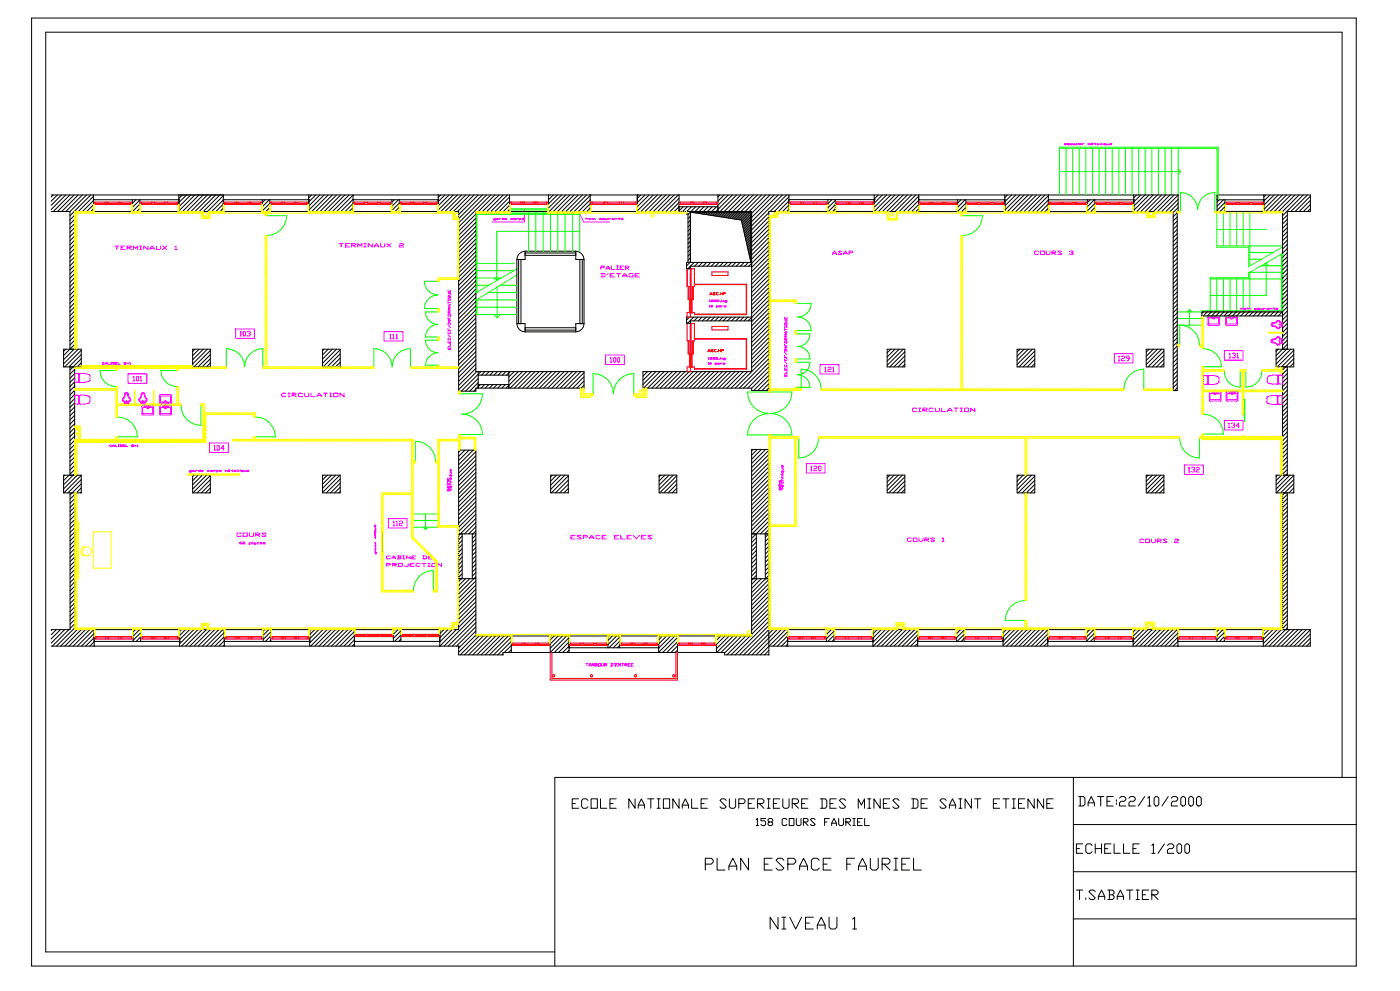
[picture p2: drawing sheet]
<svg xmlns="http://www.w3.org/2000/svg" width="297mm" height="210mm" viewBox="0 0 297 210" stroke-linecap="round" stroke-linejoin="round" font-family="sans-serif">
<g fill="none" stroke="#f0f" stroke-width=".21">
<path d="M225.6 30.5h.4l-.1-.1-.3 .1v.1l.3 .1M226.7 30.4l-.5 .1 .5 .1-.5 .1M227.3 30.4l-.4 .1 .1 .2h.3M227.5 30.5l.2-.1 .1 .2-.2 .1zM227.8 30.6l.1 .1M228.1 30.3l.1 .4M228.4 30.3v.1M228.4 30.4v.3M228.7 30.5h.4l-.1-.1-.3 .1v.1l.3 .1M229.3 30.4v.3M229.7 30.5h-.4M230.6 30.5h.2"/>
<path d="M230.6 30.4v.3M230.8 30.5h.2v.2M231.2 30.5h.4l-.1-.1-.3 .1v.1l.3 .1M231.5 30.3l-.2 .1M231.8 30.4h.4M232 30.3v.3h.2M232.5 30.5l.2-.1 .1 .2-.2 .1zM232.8 30.6l.1 .1M233.1 30.3l.1 .4M233.4 30.3l.1 .4M233.7 30.3v.1M233.7 30.4v.3"/>
<path d="M234.4 30.5h-.5l.1 .2h.4M234.4 30.4v.4M234.6 30.4l.1 .3 .3-.2M235 30.4v.3M235.2 30.5h.4l-.1-.1-.3 .1v.1l.3 .1M24.3 52.1h.9M24.8 52.1v.8M25.6 52.5h.5M26.5 52.1h-.9v.8h.9M27 52.5h.6l.2-.3-.8-.1v.8M27.2 52.5l.6 .4M28.3 52.9v-.8l.4 .5 .5-.5v.8"/>
<path d="M29.6 52.1h.4M29.6 52.9h.4M29.8 52.1v.8M31.4 52.1v.8l-.9-.8v.8M31.8 52.9v-.3l.4-.5 .5 .5v.3M31.8 52.6h.9M33.1 52.1v.6l.2 .2 .7-.2v-.6M34.4 52.1l.9 .8M35.3 52.1l-.9 .8M37.1 52.2l.2-.1v.8M37.1 52.9h.4M71.9 51.6h.8"/>
<path d="M72.3 51.6v.7M73.2 52h.4M74.1 51.6h-.9v.7h.9M74.5 52h.7l.2-.3-.9-.1v.7M74.7 52l.7 .3M75.8 52.3v-.7l.5 .5 .4-.5v.7M77.1 51.6h.5M77.1 52.3h.5M77.4 51.6v.7M78.9 51.6v.7l-.9-.7v.7M79.3 52.3v-.2l.5-.5 .4 .5v.2M79.3 52.1h.9"/>
<path d="M80.7 51.6v.6l.2 .1 .6-.1v-.6M82 51.6l.9 .7M82.9 51.6l-.9 .7M84.6 51.7l.3-.1 .6 .1-.2 .3-.7 .1v.2h.9M105 46.5h-.4l.1-.2h.3v.3h-.4M105.2 46.3h.2l.1 .2h-.2zM105.5 46.5h.1M105.8 46.3v.2M106.2 46.3l-.4 .1M106.4 46.3l.4 .1-.3 .1zM106.8 46.1v.4M107 46.4l.4-.1h-.1h-.3l.1 .2h.2"/>
<path d="M108.6 46.3h-.4l.1 .2h.3M108.8 46.3h.3l.1 .2h-.3zM109.4 46.3v.2M109.8 46.3l-.4 .1M110 46.3h.4l-.1 .2h-.3M110 46.3v.3M111 46.3h-.4l.4 .2h-.1h-.3M111.1 44.3v2.7h-6.8M122.9 45.4l.8 1.7M123.8 47h5.4M124.2 46.3l.2 .1M124.2 46.3v.2"/>
<path d="M124.4 46.3h.2v.2M124.8 46.3h.2l.2 .2h-.3zM125.2 46.5h.1M125.5 46.1v.1M125.5 46.3v.2M125.7 46.4l.3-.1 .1 .2M125.7 46.3v.2M127.3 56.7h.6l.2-.2-.8-.2v.8M127.3 57.9l.9 .1v.5l-.9 .2M127.5 46.3h-.5l.1 .2h.4M127.6 57.9v.8M127.7 46.3h.3l.1 .2h-.3z"/>
<path d="M128.3 46.3l.2 .2 .3-.1M128.4 57.1v-.3l.4-.5 .4 .5v.3M128.4 56.8h.8M128.8 46.3v.2M128.9 57.9l-.2 .3M129 46.3v.2M129.3 58.3h.5M129.4 46.3l-.4 .1M129.6 56.3v.8h.7M129.7 46.3h.2l.1 .2h-.2zM130 46.5h.1M130.2 57.9h-.9v.8h.9"/>
<path d="M130.3 46.4l.4-.1 .1 .2M130.3 46.3v.2M130.6 57.9h.9M130.7 56.3h.3M130.7 57.1h.3M130.9 56.3v.8M131 46.3h.4M131.1 57.9v.8M131.2 46.1v.4h.2M131.4 56.7h.4M131.6 46.4l.5-.1h-.1h-.4v.2h.4M132 58.7v-.3l.4-.5 .4 .5v.3"/>
<path d="M132 58.4h.8M132.2 56.3h-.8v.8h.8M132.5 56.7h.6l.2-.2-.8-.2v.8M132.7 56.7l.6 .4M134.2 57.9l-.9 .1v.5l.2 .2h.7v-.4h-.3M134.6 58.3h.4M135.5 57.9h-.9v.8h.9M176.5 53.9v-.2l.4-.5 .3 .5v.2M176.5 53.7h.7M178.4 53.3l-.2-.1-.6 .1 .8 .5-.2 .1-.6-.1M178.8 53.9v-.2l.4-.5 .3 .5v.2M178.8 53.7h.7"/>
<path d="M179.9 53.5h.6l.2-.2-.8-.1v.7M220.1 53.3l-.2-.1-.6 .1v.5l.2 .1 .6-.1M220.5 53.2h.8v.7h-.8zM221.7 53.2v.6l.2 .1 .6-.1v-.6M222.9 53.5h.6l.3-.2-.9-.1v.7M223.1 53.5l.7 .4M225 53.3l-.2-.1-.6 .1 .8 .5-.2 .1-.6-.1M226.6 53.3l.2-.1 .6 .1v.1l-.4 .1M227.2 53.5l.2 .2-.2 .2-.6-.1M15.8 79.1h.6l.3 .2v1.5l-.3 .2h-.6zM17 79.1l1.8 .2 .3 .3v.9l-.3 .3-1.8 .2M17 79.1l-.4 .1"/>
<path d="M17 79.1l-.2 .2v1.5l.2 .2M22.1 76.8h-.4l.1 .4 .3-.1M22.3 77.2l.2-.4 .2 .4M22.3 77h.4M22.9 76.8v.4h.4M23.5 77.2h.2M23.5 76.8h.2M23.6 76.8v.4M23.9 76.8h.4l-.1 .2M24 77l.3 .1-.4 .1M24 76.8v.4M24.5 77h.2"/>
<path d="M24.9 76.8h-.4v.4h.4M25.1 76.8v.4h.4M26.7 76.8h-.4v.1l.4 .1-.1 .2-.3-.1M26.9 77h.4M27.1 76.8v.3M27.1 79.2h4v2h-4zM27.5 76.8h.1v.4M27.5 77.2h.2M28.2 79.9l.2-.2v1M29.1 79.7l.3 .2v.6l-.2 .2-.3-.2v-.6zM29.7 79.9l.2-.2v1M49.9 69.7h4v2h-4z"/>
<path d="M50.9 70.3l.1-.1v1M50.9 71.2h.3M51.5 70.3l.2-.1 .3 .1v.7l-.1 .2-.4-.2zM52.4 70.3l.1-.1 .5 .1-.1 .4h-.2M52.9 70.7l.1 .1-.1 .4-.5-.2M81.4 70.2h4v2.1h-4zM82.6 70.9l.2-.1v1M82.6 71.8h.3M83.3 70.9l.1-.1v1M83.3 71.8h.3M83.9 70.9l.2-.1v1M83.9 71.8h.4"/>
<path d="M95 73.6v.4h.5v-.4M95 72.2v.5h.5v-.5M95 69.6v.4h.5M95 67.8h.5l-.5 .5h.5M95 67.2v.4h.5M95 66.5h.5v.4h-.5zM95 62.1l.5 .1-.1 .3h-.4M95 61.4v.5h.5v-.5M95 70.9l.5 .4M95 68.9l.5 .5M95 63.4v.2M95 63.9v.4"/>
<path d="M95 68.5v.2M95 68.6h.5M95 64.1h.5M95 63.5h.5M95 71.6v.4h.4v-.4M95 70.2v.5l.5-.1-.1-.4M95.2 66.3v-.3l-.2-.2v.5h.5M95.2 61.7v.2M95.2 67.4v.2M95.2 69.8v.2M95.2 72.4v.3M95.2 73.8v.2"/>
<path d="M95.3 64.5v.5M95.5 72.9v.4h-.5M95.5 65.2h-.5l.3 .2-.3 .2h.5M95.5 64.5l-.5 .2 .5 .3M95.5 62.8l-.1 .1-.4-.1v.3l.4 .1 .1-.2-.1-.1-.1 .1M95.5 63.4v.2M95.5 68.5v.2M95.5 65.8l-.3 .4M128.3 75.2h4v2h-4zM129.3 75.9l.2-.2v1M129.3 76.7h.4M130 75.9l.2-.2 .3 .2v.6l-.2 .2-.3-.2z"/>
<path d="M130.8 75.9l.2-.2 .3 .2v.6l-.1 .2-.4-.2zM150.1 75.8l.1-.1v.4M150.1 76.8v.4M150.1 76.1h.2M150.1 77.2h.1M150.3 63.6l.1-.1v.4M150.3 64.7h.1v.3M150.3 63.9h.2M150.3 65h.2M150.5 75.8h.4l-.4 .2v.1h.4M150.7 76.8l-.3 .1v.2h.4l-.4-.1M150.7 63.6h.5l-.5 .2v.1h.5"/>
<path d="M151 64.7l-.3 .1v.2h.4l-.4-.2M151.6 77h.3l-.1 .2h-.2M151.6 76.9v.4M151.6 75.7h-.4l.4 .3h-.4M151.8 75.8h.3v.2h-.3zM151.8 64.8h.4l-.1 .2h-.3M151.8 64.8v.4M151.8 63.5h-.4v.2h.4l-.1 .2-.3-.1M152.1 63.6h.3v.2h-.3zM152.1 77h.4l-.1-.1-.3 .1 .3 .2M152.4 64.9h.3v-.1h-.3l.3 .2M152.5 76l-.1 .2"/>
<path d="M152.7 75.7v.4M152.7 76.9v.3M152.7 63.8l-.1 .2M152.9 76l.2 .1M152.9 63.5v.4M152.9 64.8v.2M153.1 77h-.4M153.1 75.9l-.4 .1M153.2 63.8l.2 .1M153.3 64.8l-.4 .1M153.4 63.7l-.5 .1M153.6 76.9l-.3 .1 .3 .1-.1 .1h-.2"/>
<path d="M153.8 76.1l-.4-.1 .1-.1h.3v.3h-.4M153.9 64.8h-.4l.4 .2h-.1h-.3M154 63.9l-.4-.1 .1-.1h.3v.3h-.4M166.3 79.3v.4h.5v-.4M166.3 77.9v.5h.5v-.5M166.3 75.3v.4h.5M166.3 73.5h.5l-.5 .5h.5M166.3 72.9v.4h.5M166.3 72.2h.5v.5h-.5zM166.3 67.8l.5 .1-.1 .4h-.4M166.3 67.2v.4h.5v-.4M166.3 76.6l.5 .5"/>
<path d="M166.3 74.6l.5 .5M166.3 69.1v.3M166.3 69.6v.4M166.3 74.2v.2M166.3 74.3h.5M166.3 69.8h.5M166.3 69.3h.5M166.3 77.3v.4l.5-.1-.1-.3M166.3 76v.4l.5-.1-.1-.3M166.5 72v-.3l-.2-.1v.4h.5M166.5 67.4v.2M166.5 73.1v.2"/>
<path d="M166.5 75.5v.2M166.5 78.2v.2M166.5 79.5v.2M166.6 70.2v.5M166.8 78.6v.4h-.5M166.8 70.9h-.5l.3 .2-.3 .2h.5M166.8 70.2l-.5 .3 .5 .2M166.8 68.5l-.5 .1v.3h.4l.1-.2-.1-.1-.1 .1M166.8 69.1v.3M166.8 74.2v.2M166.8 71.6l-.3 .3M173.8 77.2h4v2h-4z"/>
<path d="M174.8 77.9l.2-.2v1M174.8 78.7h.3M175.5 77.9l.1-.2 .5 .2-.1 .3-.5 .2v.3h.6M176.5 77.9l.1-.2v1M176.5 78.7h.3M236.1 74.9h4v2h-4zM237 75.6l.2-.2v1M237 76.4h.3M237.7 75.6l.1-.2 .5 .2-.1 .3-.5 .2v.3h.6M239.3 75.9h-.5l-.1-.2 .1-.3 .5 .2v.5l-.5 .3M255.1 79.6l.6-.1 .2 .2v1.6l-.2 .1h-.6zM256 67l2.4-.1v1.9l-2.4 .1z"/>
<path d="M256.3 79.5l1.8 .2 .2 .4v.8l-.2 .3-1.8 .2M256.3 79.5l-.5 .1M256.3 79.5l-.2 .2v1.6l.2 .1M257.1 67.3h-1l.1 1.3h2l.1-1.3h-.9M257.1 67h.3v.6h-.3zM259.5 74.3h3.9v2h-3.9zM259.8 67l2.3-.1 .1 1.9-2.4 .1zM260.5 75l.1-.2v1M260.5 75.8h.3M260.8 67.3h-.9v1.3h2.1l.1-1.3h-1M260.8 67h.3v.6h-.3zM261.1 75l.5-.2 .2 .3-.3 .2"/>
<path d="M261.6 75.3l.2 .2-.2 .3-.5-.2M262.1 75l.2-.2v1M262.1 75.8h.4M263 65.4h.2M263 65.3v.2M263.2 65.4h.2v.1M263.6 65.4l.2-.1 .2 .2h-.3zM264 65.5h.1M264.3 65.2h.1M264.3 65.3v.2M264.5 65.4l.3-.1 .1 .2M264.5 65.3v.2"/>
<path d="M266.3 65.3l-.5 .1 .1 .1h.4M266.5 65.4l.3-.1 .1 .2h-.3zM267.1 65.3l.2 .2 .3-.1M267.6 65.3v.2M267.8 65.3v.2M268.2 65.4h-.4M268.5 65.4l.2-.1 .1 .2h-.2zM268.8 65.5h.1M269.1 65.4l.4-.1 .1 .2M269.1 65.3v.2M269.4 72l.2-.2h.5l.6-.5h.3l.4 .4 .4 .1v.1h-.2v.6h.2v.2h-.4l-.4 .4h-.3l-.6-.5h-.5l-.2-.2zM269.6 72l1.4-.5a1.05 1.05 0 0 1 0 1.5l-1.4-.6z"/>
<path d="M269.6 69.2h.5l.6 .4h.4l.3-.4h.4v-.2h-.2v-.6h.2v-.1l-.4-.1-.3-.3h-.4l-1.3 .7v.3l.2 .3M269.6 68.6l1.4-.6a1.03 1.03 0 0 1 0 1.5l-1.4-.6zM269.8 65.3h.4M270 65.2v.3h.2M270.5 65.4h.4l-.1-.1-.3 .1 .1 .1h.2M270.6 79.4l.5 .1M270.6 79.4l-1.8 .3-.2 .3v.8l.2 .3 1.8 .3M270.6 79.4l.2 .2v1.6l-.2 .2M270.9 79.6l.3-.2 .6 .1v1.8l-.6 .1-.3-.2zM271 72.2h.1M271.1 68.7h.1M271.6 72.1h.2v.3h-.2"/>
<path d="M271.6 68.6h.2v.3h-.2M271.7 72.1v.3M271.7 68.6v.3M15.8 83.7h.6l.3 .2v1.5l-.3 .2h-.6zM16.6 80.9l.4 .1M16.6 85.5l.4 .1M17 83.7l1.8 .2 .3 .3v.9l-.3 .3-1.8 .2M17 83.7l-.2 .2v1.5l.2 .2M17 83.7l-.4 .1M23.7 94.3h-.4v.2h.4M23.9 94.6l.2-.4 .2 .4M23.9 94.5h.4"/>
<path d="M24.5 94.2v.4h.4M25.1 94.2h.2M25.1 94.6h.2M25.2 94.2v.4M25.5 94.2h.3v.2M25.6 94.4l.3 .1-.4 .1M25.6 94.2v.4M26.1 94.4h.2M26.4 83.4l.2-.3h.4l.7 1.4v.3l-.4 .3-.1 .5h-.1v-.3h-.6v.3h-.1l-.1-.5-.4-.3v-.3l.5-.7zM26.5 94.2h-.4v.4h.4M26.6 83.4h.4l.5 1.4a1.04 1.04 0 0 1-1.4 0zM26.7 94.2v.4h.4"/>
<path d="M26.7 85.3v.3h.2v-.3M26.7 85.5h.2M28.2 80.7h.4M28.3 94.2h-.4v.1l.4 .1-.1 .2-.3-.1M28.5 94.4h.4M28.7 94.3v.2M29.1 94.3l.1-.1v.4M29.1 94.6h.2M29.7 80.7h.4M30.1 86l2.4-.1v1.9h-2.4zM30.1 83.4h.4l.5 1.4a1.03 1.03 0 0 1-1.4 0zM30.1 83.1h.4l.2 .3v.4l.5 .7v.3l-.4 .3-.1 .5h-.1v-.3h-.6v.3h-.1l-.1-.5-.4-.3v-.3l.5-.7v-.4z"/>
<path d="M30.2 85.3v.3h.2v-.3M30.2 85.5h.2M30.3 84.9h.1M31.2 86.3h-1l.1 1.3h2l.1-1.3h-.9M31.2 86h.3v.5h-.3zM33.9 86l2.3-.1 .1 1.9h-2.4zM33.9 83.6h2.4v1.9h-2.4zM34.9 85.2h-.9v-1.3h2.1v1.3h-.9M34.9 84.9h.3v.6h-.3zM34.9 86.3h-.9v1.3h2.1l.1-1.3h-1M34.9 86h.3v.5h-.3zM40.6 99.9l-.4-.1 .1-.2 .3 .1v.2h-.4"/>
<path d="M40.8 99.7l.2-.1 .1 .2-.2 .1zM41.1 99.8l.1 .1M41.4 99.6v.3M41.8 99.7l-.4 .1M42.1 99.7l.4 .1-.3 .1zM42.5 99.5v.4M42.7 99.8l.4-.1-.1-.1-.3 .1 .1 .2h.2M44.4 99.6l-.5 .1 .2 .2h.3M44.4 93.8h4v2h-4zM44.6 99.7l.3-.1 .1 .2-.3 .1zM45.2 99.6v.3M45.3 94.5l.2-.2v1"/>
<path d="M45.3 95.3h.4M45.6 99.7l-.4 .1M45.8 99.7h.5l-.1 .2h-.4M45.8 99.6v.4M46 94.5l.2-.2 .3 .2v.7l-.2 .1-.3-.1zM46.9 99.6l-.4 .1 .4 .1-.1 .1h-.3M47.5 95h-.7l.5-.7v1M47.7 99.7l.2 .1M47.7 99.6v.3M47.9 99.7h.2v.2M48.4 99.8l.4-.1-.1-.1-.3 .1 .1 .2h.2M48.7 99.5l-.2 .1"/>
<path d="M49 99.6h.4M49.2 99.5v.3h.2M49.6 99.7l.2-.1 .1 .2-.2 .1zM49.9 99.8l.1 .1M50.2 99.5l.2 .4M50.6 99.5l.1 .4M50.9 99.5v.1M50.9 99.6v.3M51.5 99.7h-.4l.1 .2h.3M51.5 99.6v.4M51.7 99.6l.1 .3 .3-.1M52.1 99.6v.3"/>
<path d="M52.4 99.8l.4-.1-.1-.1-.3 .1 .1 .2h.2M60.6 83.4l-.2-.1-.7 .1v.5l.2 .1 .7-.1M61 83.3h.5M61 84h.5M61.3 83.3v.7M61.9 83.7h.7l.2-.3-.9-.1v.7M62.1 83.7l.7 .3M64.1 83.4l-.2-.1-.7 .1v.5l.3 .1 .6-.1M64.6 83.3v.6l.2 .1 .6-.1v-.6M65.9 83.3v.7h.9M67.2 84v-.2l.4-.5 .5 .5v.2M67.2 83.8h.9"/>
<path d="M68.5 83.3h.9M69 83.3v.7M69.8 83.3h.5M69.8 84h.5M70.1 83.3v.7M70.7 83.3h.9v.7h-.9zM72.9 83.3v.7l-.9-.7v.7M95.7 99.5l-.1 .3h-.2l-.1-.3 .1-.1 .1 .1v.3M165.7 99.8h.5M165.7 99.2h.3M165.7 99.8v.5l.3-.1v-.4M165.8 99.2l.2 .3-.3 .1"/>
<path d="M166 98.6l-.1 .4-.2-.1v-.3v-.1l.1 .1v.4M170.9 98.2h4v2h-4zM171.8 98.9l.2-.2v1M171.8 99.7h.3M172.5 98.9l.1-.2 .5 .2-.1 .3-.5 .2v.3h.6M173.5 98.9l.1-.2 .4 .2v.6l-.2 .2-.3-.2zM194.3 86.6l-.3-.1-.6 .1v.5l.2 .1 .7-.1M194.7 86.5h.4M194.7 87.2h.4M194.9 86.5v.7M195.6 86.8h.6l.3-.2-.9-.1v.7M195.8 86.8l.7 .4"/>
<path d="M197.8 86.6l-.2-.1-.7 .1v.5l.2 .1 .7-.1M198.2 86.5v.6l.2 .1 .7-.1v-.6M199.5 86.5v.7h.9M200.9 87.2v-.3l.4-.4 .4 .4v.3M200.9 86.9h.8M202.2 86.5h.9M202.6 86.5v.7M203.5 86.5h.4M203.5 87.2h.4M203.7 86.5v.7M204.4 86.5h.9v.7h-.9zM206.6 86.5v.7l-.9-.7v.7"/>
<path d="M251 98.5h4v2h-4zM251.9 99.2l.1-.2v1M252.5 99.2l.2-.2h.3l.2 .3-.4 .2M253 99.5l.2 .2-.2 .3h-.3l-.2-.2M253.5 99.2l.2-.2h.3l.2 .2-.2 .3-.5 .2v.3h.7M255.8 81.4h.5M256.3 83h2.4v1.9h-2.4zM257.4 83.4h-1l.1 1.2h2l.1-1.2h-.9M257.4 83h.3v.6h-.3zM259.4 89.1h4v2h-4zM259.9 83h2.4v1.9h-2.4zM260.3 89.7l.2-.1v1"/>
<path d="M260.3 90.6h.3M261 83.4h-1l.1 1.2h2.1v-1.2h-1M261 83h.2v.6h-.2zM261 89.7l.5-.1 .1 .3-.3 .2M261.5 90.1l.1 .1-.1 .4-.5-.2M262.6 90.2h-.6l.5-.6v1M270.5 83.8l-1.8 .2-.2 .3v.9l.2 .3 1.8 .2M270.5 83.8l.5 .1M270.5 83.8l.2 .2v1.5l-.2 .2M270.9 83.9l.2-.1h.6v1.8l-.6 .1-.2-.2zM271 85.6l-.5 .1M271.1 81.3l-.5 .1"/>
<path d="M51.1 113l-.2-.1-.7 .1v.5l.2 .1 .7-.1M51.2 114.8l-.4 .1v.3h.5l-.1-.2h-.4M51.5 112.9h.9v.7h-.9zM51.8 114.8l-.3 .1v.3l.3 .1 .1-.2-.4-.1M52.8 115h.4l-.1 .3h-.3M52.8 114.9v.5M52.8 112.9v.6l.3 .1 .6-.1v-.6M53.5 114.8l.1 .5M53.8 115l.2-.1 .1 .3-.2 .1zM54.1 115.2l.1 .1M54.2 113.2h.6l.2-.2-.8-.1v.7M54.4 113.2l.6 .4"/>
<path d="M54.9 114.9l-.4 .1 .1 .3h.3M55.1 115.1h.3l.2-.1-.2-.1-.3 .1 .1 .3h.2M56.2 114.9h-.3l-.1 .1 .4 .2-.4 .1M56.4 113l-.7-.1-.2 .1 .9 .5-.3 .1-.6-.1M79.4 112.4v.4l.2-.1v-.3l-.1 .1M79.4 111.8l.2 .1v.3h-.2M79.4 111.2v.3v.1l.2-.4v.4M79.5 115.4v.4l.1-.4M79.5 116.1l.1 .3zM79.5 113.4l-.1-.4v.4h.2M79.6 113.6v.4M79.6 116.9v.4l-.1-.1v-.3h.2v.4"/>
<path d="M79.6 116.6l-.2 .1M79.6 114.9v.3l-.1-.3v-.1l.1 .4M79.6 113.6l-.2 .2 .2 .2M79.6 116v.1M79.6 113l-.1 .3M81.9 119.6h.6l.2-.2-.8-.1v.7M82.3 109.8h4v2.1h-4zM82.7 117.8h-.8v.5h.8M83.1 118.4v-.2l.3-.5 .4 .5v.2M83.1 118.2h.7M83.2 119.6h.6l.2-.2-.8-.1v.7M83.3 110.5l.2-.1v1"/>
<path d="M83.3 111.4h.3M83.4 119.6l.6 .4M84 110.5l.1-.1v1M84 111.4h.3M84.2 117.7l.8 .1-.2 .3M84.4 118.1h.4l.2 .2-.8 .1M84.4 117.7v.7M84.4 119.3h.8v.7h-.8zM84.6 110.5l.2-.1h.3l.2 .1-.2 .4-.5 .1v.4h.7M85.4 117.7h.4M85.4 118.4h.4M85.6 117.7v.7"/>
<path d="M86.5 119.3v.5h-.8M86.9 117.7v.7l-.8-.7v.7M86.9 119.6h.4M87.3 118.1h.4M87.8 119.3h-.9v.7h.9M88.1 117.7h-.8v.7h.8M89 119.4h-.8v.4l.2 .2 .6-.2M89.4 119.3h.9M89.6 117.7l.8 .1v.5l-.8 .1M89.8 117.7v.7M89.8 119.3v.7M90.7 120h.4"/>
<path d="M90.7 119.3h.4M90.8 118.1h.3M90.9 119.3v.7M91.5 119.3h.9v.7h-.9zM91.5 117.7h-.7v.7h.7M93.6 119.3v.7l-.8-.7v.7M94.6 102.7h.1M94.8 102.7h.9M94.8 102.5h.3M94.9 103l.2 .1v.2l-.3-.1zM95.1 103.6v.4l-.3-.1 .1-.3h.3v.4M95.1 102l-.3 .1 .2 .4"/>
<path d="M95.1 101.5v.3l-.3-.1v-.2l.1-.2 .1 .2v.3M95.1 102.9v.1M95.2 101.3h.1M95.3 103.6v.4M95.3 102h.4M95.3 101.3h.4M95.3 100.7h.5M95.3 100h.4M95.4 100.7v.4l.3-.1v-.3M95.5 100l.2 .4-.4 .1M95.6 103.6v.2h-.4M95.7 103l-.1 .3h-.2l-.1-.3 .1-.1 .1 .1v.3"/>
<path d="M95.7 102.2l-.4 .1 .2 .4M95.7 101.6l-.4 .1 .2 .3M121 113.8h.4M121.9 113.4h-.9v.7h.9M123.2 113.5l-.2-.1-.7 .1 .9 .5-.2 .1-.7-.1M123.6 113.8h.7l.2-.3-.9-.1v.7M125 114.1v-.2l.4-.5 .4 .5v.2M125 113.9h.8M127.2 113.5l-.3-.1-.6 .1v.5l.2 .1 .7-.1M127.6 113.8h.4M128.5 113.4h-.9v.7h.9M130.2 113.8h.5"/>
<path d="M131.1 113.4h-.9v.7h.9M131.6 113.4v.7h.8M132.9 113.8h.4M133.8 113.4h-.9v.7h.9M134.2 113.4l.7 .7 .6-.7M136 113.8h.4M136.8 113.4h-.8v.7h.8M138.2 113.5l-.3-.1-.6 .1 .9 .5-.3 .1-.6-.1M165 102.8h.1M165.1 102.8h.4M165.1 102.6h.4M165.2 103l.3 .1-.1 .2-.3-.1z"/>
<path d="M165.5 103.5l-.1 .3-.3-.1 .1-.2h.3v.3M165.5 102.2l-.4 .1 .2 .3M165.5 101.8l-.1 .3-.3-.1v-.2h.2v.3M165.5 102.9l-.1 .1M165.5 101.8h.5M165.5 100.5h.1M165.7 102v.5l.3-.1v-.4M165.7 103.4v.4M165.7 101.2h.3M165.7 100.5h.3M165.9 103.4v.2h-.4M166 102.8l-.1 .3-.2-.1v-.2v-.1l.1 .1v.3"/>
<path d="M166 101.4l-.3 .1 .1 .3M166 100.7l-.3 .1 .1 .4M193.1 114l-.2-.1-.6 .1v.5l.2 .2 .6-.2M193.5 113.9h.9v.8h-.9zM194.8 113.9v.6l.2 .2 .6-.2v-.6M196 114.3h.6l.2-.3-.8-.1v.8M196.2 114.3l.6 .4M198 114l-.2-.1-.6 .1 .8 .5-.2 .2-.6-.2M199.7 114l.2-.1v.8M199.7 114.7h.4M242.4 114.3l-.2-.1-.6 .1v.5l.2 .1 .6-.1M242.8 114.2h.8v.7h-.8z"/>
<path d="M244 114.2v.6l.2 .1 .6-.1v-.6M245.2 114.6h.7l.2-.3-.9-.1v.7M245.4 114.6l.7 .3M247.3 114.3l-.2-.1-.6 .1 .8 .5-.2 .1-.6-.1M248.9 114.3l.2-.1 .6 .1-.2 .3-.6 .1v.2h.8M251.9 100h.3M124.2 140.5h.4M124.4 140.5v.6M124.8 141.1l.2-.6 .3 .6M124.8 140.9h.5M125.5 141.1v-.6l.2 .4 .2-.4v.6M126.1 140.5h.4l.1 .1-.1 .2"/>
<path d="M126.3 140.8h.2l.1 .2-.5 .1M126.3 140.5v.6M126.8 140.5h.4v.6h-.4zM127.5 140.5l.1 .6 .3-.1v-.5M128.1 140.8h.4l.1-.2-.5-.1v.6M128.2 140.8l.4 .3M129.4 140.5l.5 .1v.4l-.5 .1M129.6 140.5v.6M130.2 140.5l-.1 .2M130.4 140.8h.3M130.9 140.5h-.5v.6h.5M131.5 140.5v.6l-.4-.6v.6"/>
<path d="M131.8 140.5h.4M132 140.5v.6M132.4 140.8h.3l.2-.2-.5-.1v.6M132.5 140.8l.4 .3M133.1 140.8h.2M133.5 140.5h-.4v.6h.4M133.7 140.8h.3M134.2 140.5h-.5v.6h.5"/>
<circle cx="256.7" cy="67.1" r=".11"/>
<circle cx="257.7" cy="67.1" r=".11"/>
<circle cx="260.4" cy="67.1" r=".11"/>
<circle cx="261.5" cy="67.1" r=".11"/>
<circle cx="26.8" cy="84.9" r=".04"/>
<circle cx="30.8" cy="86.1" r=".11"/>
<circle cx="31.8" cy="86.1" r=".11"/>
<circle cx="34.5" cy="85.3" r=".11"/>
<circle cx="34.5" cy="86.1" r=".11"/>
<circle cx="35.6" cy="86.1" r=".11"/>
<circle cx="35.6" cy="85.3" r=".11"/>
<circle cx="257" cy="83.2" r=".11"/>
<circle cx="258" cy="83.2" r=".11"/>
<circle cx="260.6" cy="83.2" r=".11"/>
<circle cx="261.6" cy="83.2" r=".11"/>
</g>
<g fill="none" stroke="#0f0" stroke-width=".21">
<path d="M224.5 31.4h33.4v10.9h.3v-11.1h-33.7v10.1M224.5 36.4h25.2M225.9 31.5v9.8M227.3 31.5v9.8M228.7 31.4v9.9M230.1 31.4v9.9M231.5 31.4v9.9M232.9 31.4v9.9M234.3 31.4v9.9M235.7 31.4v9.9M237.1 31.4v9.9M238.5 31.4v9.9"/>
<path d="M239.9 31.4v9.9M241.3 31.4v9.9M242.7 31.4v9.9M244.1 31.4v9.9M245.5 31.4v9.9M246.9 31.4v9.9M248.3 31.4v9.9M249.7 35.8l.5 .6-.5 .5M249.7 31.4v9.9M56.6 45.7h4.2a4.2 4.2 0 0 1-4.2 4.2M92.8 59.6h-2.9a2.88 2.88 0 0 0 2.9 2.9 2.88 2.88 0 0 0-2.9 2.9h2.9M100.8 45.4h.1"/>
<path d="M100.8 57.3h8.1M100.8 58.9h5.4M100.8 45.1h22.1v.3h-21.8v16.6h-.3M100.8 45.4v16.6M100.9 55.8h8.1M104.6 59.9h-.2M104.8 58.9l.5 .5M104.8 59.7l-.1 .1M105 59.6h-.1M105.2 49h17.6M105.3 49v10.4M105.3 59.4l-.1 .1"/>
<path d="M105.5 59.3l-.1 .1M105.8 58.9l-.5 .5M105.8 59.1l-.1 .1M106 59l-.1 .1M106.3 58.9h-.2M106.5 58.7l-.1 .1M106.8 60h-.2M106.8 58.6l-.2 .1M107 59.8l-.1 .1M107 58.4l-.1 .1M107.2 59.7h-.1M107.2 58.3l-.1 .1"/>
<path d="M107.5 59.5l-.1 .1M107.5 58.2h-.1M107.7 59.4h-.1M107.7 58l-.1 .1M108 59.2l-.2 .1M108 57.9h-.1M108 44.5h8.2M108 44.2h8.2M108.2 59.1l-.1 .1M108.2 57.7l-.1 .1M108.4 58.9l-.1 .1M108.5 57.6l-.2 .1"/>
<path d="M108.7 58.8l-.1 .1M108.7 57.4l-.1 .1M108.9 58.6l-.1 .1M108.9 57.3l-.1 .1M109.2 58.5l-.2 .1M109.2 57.2h-.1M109.4 58.3l-.1 .1M109.4 57l-.1 .1M109.6 58.2l-.1 .1M109.7 56.9l-.1 .1M109.9 56.8h-.1M109.9 58.1h-.1"/>
<path d="M112 44.9v8.4M113.6 44.9v8.4M115.1 44.9v8.4M116.6 44.9v8.4M118.2 44.9v8.4M119.7 44.9v8.4M121.3 44.9v8.4M122.8 44.9v8.4M204 45.7h4.2a4.2 4.2 0 0 1-4.2 4.2M256.5 59.1h15.3M257.4 44.8v-4a3.6 3.6 0 0 0-3.6 3.6 3.6 3.6 0 0 0-3.7-3.6v4M257.8 52.4h.1"/>
<path d="M257.9 51.9v.2h.2M257.9 45.1v.2M257.9 45.4v.2M257.9 45.7v.2M257.9 46v.1M257.9 46.3v.1M257.9 46.6v.1M257.9 46.8v.2M257.9 47.1v.2M257.9 47.4v.1M257.9 47.7v.1M257.9 48v.1"/>
<path d="M257.9 48.2v.2M257.9 48.5v.2M257.9 48.8v.2M257.9 49.1v.1M257.9 49.4v.1M257.9 49.7v.1M257.9 49.9v.2M257.9 50.2v.2M257.9 50.5v.1M257.9 50.8v.1M257.9 51.1v.1M257.9 51.4v.1"/>
<path d="M257.9 51.6v.2M257.9 59.1v7M257.9 48.6h.1M258 52.4h.2M258.1 48.6h.1M258.2 52.1h.1M258.3 52.4h.2M258.4 48.6h.1M258.5 52.1h.1M258.6 52.4h.1M258.7 48.6h.1M258.8 52.1h.1"/>
<path d="M258.9 52.4h.1M258.9 48.6h.2M259 52.1h.2M259.2 52.4h.1M259.2 48.6h.2M259.3 45.1v.2M259.3 45.4v.2M259.3 45.7v.2M259.3 46v.1M259.3 46.3v.1M259.3 46.6v.1M259.3 46.8v.2"/>
<path d="M259.3 47.1v.2M259.3 47.4v.1M259.3 47.7v.1M259.3 48v.1M259.3 48.2v.2M259.3 48.5v.2M259.3 48.8v.2M259.3 49.1v.1M259.3 49.4v.1M259.3 49.7v.1M259.3 49.9v.2M259.3 50.2v.2"/>
<path d="M259.3 50.5v.1M259.3 50.8v.1M259.3 51.1v.1M259.3 51.4v.1M259.3 51.6v.2M259.3 51.9v.2M259.3 59.1v7M259.3 52.1h.2M259.4 52.4h.2M259.5 48.6h.2M259.6 52.1h.1M259.7 52.4h.2"/>
<path d="M259.8 48.6h.1M259.9 52.1h.1M260 52.4h.1M260.1 48.6h.1M260.2 52.1h.1M260.3 52.4h.1M260.4 48.6h.1M260.5 52.1h.1M260.6 52.4h.1M260.6 48.6h.2M260.7 45.1v.2M260.7 45.4v.2"/>
<path d="M260.7 45.7v.2M260.7 46v.1M260.7 46.3v.1M260.7 46.6v.1M260.7 46.8v.2M260.7 47.1v.2M260.7 47.4v.1M260.7 47.7v.1M260.7 48v.1M260.7 48.2v.2M260.7 48.5v.2M260.7 48.8v.2"/>
<path d="M260.7 49.1v.1M260.7 49.4v.1M260.7 49.7v.1M260.7 49.9v.2M260.7 50.2v.2M260.7 50.5v.1M260.7 50.8v.1M260.7 51.1v.1M260.7 51.4v.1M260.7 51.6v.2M260.7 51.9v.2M260.7 59.1v7"/>
<path d="M260.7 52.1h.2M260.9 52.4h.1M260.9 48.6h.2M261 52.1h.2M261.1 52.4h.2M261.2 48.6h.1M261.3 52.1h.1M261.4 52.4h.2M261.5 48.6h.1M261.6 52.1h.1M261.7 52.4h.1M261.8 48.6h.1"/>
<path d="M261.9 52.1h.1M262 52.4h.1M262 48.6h.2M262.1 45.1v.2M262.1 45.4v.2M262.1 45.7v.2M262.1 46v.1M262.1 46.3v.1M262.1 46.6v.1M262.1 46.8v.2M262.1 47.1v.2M262.1 47.4v.1"/>
<path d="M262.1 47.7v.1M262.1 48v.1M262.1 48.2v.2M262.1 48.5v.2M262.1 48.8v.2M262.1 49.1v.1M262.1 49.4v.1M262.1 49.7v.1M262.1 49.9v.2M262.1 50.2v.2M262.1 50.5v.1M262.1 50.8v.1"/>
<path d="M262.1 51.1v.1M262.1 51.4v.1M262.1 51.6v.2M262.1 51.9v.2M262.1 59.1v7M262.1 52.1h.2M262.3 52.4h.1M262.3 48.6h.2M262.4 52.1h.2M262.5 52.4h.2M262.6 48.6h.2M262.7 52.1h.1"/>
<path d="M262.8 52.4h.2M262.9 48.6h.1M263 52.1h.1M263.1 52.4h.1M263.2 48.6h.1M263.3 52.1h.1M263.4 52.4h.1M263.5 48.6h.1M263.5 45.1v.2M263.5 45.4v.2M263.5 45.7v.2M263.5 46v.1"/>
<path d="M263.5 46.3v.1M263.5 46.6v.1M263.5 46.8v.2M263.5 47.1v.2M263.5 47.4v.1M263.5 47.7v.1M263.5 48v.1M263.5 48.2v.2M263.5 48.5v.2M263.5 48.8v.2M263.5 49.1v.1M263.5 49.4v.1"/>
<path d="M263.5 49.7v.1M263.5 49.9v.2M263.5 50.2v.2M263.5 50.5v.1M263.5 50.8v.1M263.5 51.1v.1M263.5 51.4v.1M263.5 51.6v.2M263.5 51.9v.2M263.5 59.1v7M263.6 52.1h.1M263.7 52.4h.1"/>
<path d="M263.7 48.6h.2M263.8 52.1h.2M264 52.4h.1M264 48.6h.2M264.1 52.1h.2M264.2 52.4h.2M264.3 48.6h.1M264.4 52.1h.1M264.5 52.4l.1 .2M264.6 48.6h.1M264.6 52.7v.1M264.6 53v.1"/>
<path d="M264.6 53.3v.1M264.6 53.5v.2M264.6 53.8v.2M264.6 54.1v.2M264.6 54.4v.1M264.6 54.7v.1M264.6 55v.1M264.6 55.2v.2M264.6 55.5v.2M264.6 55.8v.1M264.6 56.1v.1M264.6 56.4v.2"/>
<path d="M264.7 52.1h7.1M264.9 45.1v.2M264.9 45.4v.2M264.9 45.7v.2M264.9 46v.1M264.9 46.3v.1M264.9 46.6v.1M264.9 46.8v.2M264.9 47.1v.2M264.9 47.4v.1M264.9 47.7v.1M264.9 48v.1"/>
<path d="M264.9 48.2v.2M264.9 48.5v.2M264.9 48.8v.2M264.9 49.1v.1M264.9 49.4v.1M264.9 49.7v.1M264.9 49.9v.2M264.9 50.2v.2M264.9 50.5v.1M264.9 50.8v.1M264.9 51.1v.1M264.9 51.4v.1"/>
<path d="M264.9 51.6v.2M264.9 51.9v.3M264.9 52.3v.2M264.9 52.6v.1M264.9 52.9v.1M264.9 53.2v.1M264.9 53.4v.2M264.9 53.7v.2M264.9 54v.1M264.9 54.3v.1M264.9 54.6v.1M264.9 54.8v.2"/>
<path d="M264.9 55.1v.2M264.9 55.4v.2M264.9 55.7v.1M264.9 56v.1M264.9 53.5h4.8M264.9 48.6h.1M265 57.6l-.1 .1v8.4M265 56.2l-.1 .1M265.2 48.6h.1M265.3 57.4l-.2 .1M265.3 56.1l-.2 .1M265.4 48.6h.2"/>
<path d="M265.5 57.3l-.1 .1M265.5 56h-.1M265.7 48.6h.2M265.8 57.2h-.2M265.8 55.8l-.2 .1M266 48.6h.1M266 57l-.1 .1M266 55.7h-.1M266.2 56.9l-.1 .1M266.2 55.5l-.1 .1M266.3 48.6h.1M266.5 56.7l-.1 .1"/>
<path d="M266.5 55.4l-.1 .1M266.6 48.6h.1M266.7 56.6l-.1 .1M266.7 55.3h-.1M266.8 48.6h.2M267 56.5h-.1M267 55.1l-.1 .1M267.1 48.6h.2M267.2 56.3l-.1 .1M267.2 55h-.1M267.3 56.3h4.5M267.4 48.6h.1"/>
<path d="M267.5 56.2l-.2 .1M267.5 54.8l-2.7 .1M267.7 48.6h.1M267.7 56l-.1 .1M267.7 54.7l-.1 .1M267.8 56.2v.1M268 55.9l-.2 .1M268 54.5l-.2 .1M268 48.6h.1M268 56l-.1 .1M268.2 55.8h-.1M268.2 54.4l-.1 .1"/>
<path d="M268.2 55.8l-.1 .1M268.3 48.6h.1M268.3 55.7h.1M268.3 55.7v6.9h-11.8M268.4 55.7h-.1M268.4 55.6l-.1 .1M268.4 54.3h-.1M268.5 55.8l.1 .1M268.7 55.5h-.1M268.7 54.1l-.1 .1M268.7 56l.1 .1M268.9 56.2v.1"/>
<path d="M268.9 55.3l-.1 .1M268.9 54l-.1 .1M269.2 55.2l-.2 .1M269.2 53.8l-.2 .1M269.4 55.1h-.1M269.4 53.7l-.1 .1M269.7 54.9l-.2 .1M269.7 53.6h-.2M269.9 54.8h-.1M269.9 53.4l-.1 .1M270.2 54.6l-.2 .1M270.2 53.3h-.2"/>
<path d="M270.4 54.5l-.1 .1M270.4 53.1l-.1 .1M270.6 54.3l-.1 .1M270.6 53l-.1 .1M270.9 54.2l-.1 .1M270.9 52.9h-.1M271.1 54.1h-.1M271.1 52.7l-.1 .1M271.4 53.9l-.2 .1M271.4 52.6h-.2M271.6 53.8l-.1 .1M271.6 52.4l-.1 .1"/>
<path d="M271.8 57.7h-7.2v1.1h-8.1v7.3M271.9 53.6l-.2 .1M271.9 52.3l-.2 .1M24.6 78.5h-3.4a3.4 3.4 0 0 0 3.4 3.4M37.5 78.5h-3.4a3.4 3.4 0 0 0 3.4 3.4M55.7 77.7v-3.9a3.9 3.9 0 0 0-3.9 3.9 3.9 3.9 0 0 0-3.8-3.9v3.9M79.2 77.7v-3.9a3.9 3.9 0 0 1 3.9 3.9 3.9 3.9 0 0 1 3.9-3.9v3.9M92.8 66.1h-2.6a2.66 2.66 0 0 0 2.6 2.6 2.66 2.66 0 0 0-2.6 2.7h2.6M92.8 72.1h-2.6a2.66 2.66 0 0 0 2.6 2.6 2.66 2.66 0 0 0-2.6 2.7h2.6M100.8 60.4h2.8l-.1 .1M100.8 65.1h8.7M100.9 62h-.1"/>
<path d="M101.1 63.5v3.1M101.1 61.8l-.1 .1M101.2 63.4h-.1M101.4 61.7l-.1 .1M101.5 63.2l-.2 .1M101.6 61.6h-.1M101.7 63.1h-.1M101.9 61.4l-.1 .1M101.9 62.9l-.1 .1M102.1 61.3h-.1M102.2 62.8h-.1M102.4 61.1l-.2 .1"/>
<path d="M102.4 62.6l-.1 .1M102.6 61l-.1 .1M102.7 62.5h-.2M102.9 60.9h-.2M102.9 62.3l-.1 .1M103.1 60.7l-.1 .1M103.1 62.2h-.1M103.3 60.6h-.1M103.4 62l-.1 .1M103.5 62h6M103.6 61.9l-.1 .1M103.8 60.3l-.1 .1"/>
<path d="M103.9 61.7l-.2 .1M104.1 60.1l-.2 .1M104.1 61.6l-.1 .1M104.3 60l-.1 .1M104.3 61.4l-.1 .1M104.6 61.3l-.1 .1M104.8 66.7l.6 .6 .5-.6M104.8 61.1l-.1 .1M105.1 61l-.2 .1M105.3 60.8l-.1 .1M105.4 60.8v6.2M105.6 60.7l-.2 .1"/>
<path d="M105.8 60.6h-.1M106 60.4h3.7M106 60.4l-.1 .1M106.3 60.3h-.1M106.5 60.1l-.1 .1M109.5 63.5h-8.7v3.1h8.7M168.8 64.3h3.1a2.88 2.88 0 0 1-2.9 2.8 2.88 2.88 0 0 1 2.9 2.9h-3.1M168.8 76.7h2.9a2.66 2.66 0 0 1-2.7 2.7 2.66 2.66 0 0 1 2.7 2.6h-2.9M168.8 70.7h2.9a2.66 2.66 0 0 1-2.7 2.7 2.66 2.66 0 0 1 2.7 2.6h-2.9M249.5 66.1h22.3v-12.4h-.2v12.1h-16.9v.3M249.5 67.5h5.2M249.5 68.9h5.2"/>
<path d="M250 73v-4.2a4.2 4.2 0 0 1 4.2 4.2M252.1 65.6v3.5M252.1 65.6l.5 .5M252.1 65.6l-.5 .5M255.1 73.9a3.8 3.8 0 0 1 3.8 3.8h-3.8M259.4 78.6a3.4 3.4 0 0 0 3.4 3.4v-3.4M264 78.6v3.4a3.4 3.4 0 0 0 3.4-3.4M24.9 88.3a4.2 4.2 0 0 1 4.2 4.2h-4.2M38.4 85.9a4.2 4.2 0 0 0 4.2 4.2v-4.2M54.2 88.3a4.2 4.2 0 0 1 4.2 4.2h-4.3M88.1 97.7v-4.2a4.2 4.2 0 0 1 4.2 4.2M97.5 83.4h4.8a4.3 4.3 0 0 1-4.4 4.3 4.3 4.3 0 0 1 4.4 4.3h-4.8"/>
<path d="M125.7 83.4v-4.3a4.3 4.3 0 0 1 4.3 4.3 4.3 4.3 0 0 1 4.3-4.3v4.3M162.9 83h-4.5a4.5 4.5 0 0 0 4.6 4.6 4.5 4.5 0 0 0-4.6 4.5h4.6M163.3 83h4.5a4.5 4.5 0 0 1-4.5 4.6 4.6 4.6 0 0 1 4.5 4.5h-4.5M169.3 92.8v4.2a4.2 4.2 0 0 0 4.2-4.2M169.8 82.4v-4.2a4.2 4.2 0 0 1 4.2 4.2M238.2 82.4a4.2 4.2 0 0 1 4.2-4.2v4.2M250 92.8a4.2 4.2 0 0 0 4.2 4.2v-4.2M255.1 87.7a4.2 4.2 0 0 1 4.2 4.2h-4.2M263.7 84.6h.1v4.6h-.1zM87.6 108.9h5.2M87.6 110.3h5.2M87.6 111.7h5.2"/>
<path d="M89.7 111.7l.5 .5M90.2 108.9v3.3M90.6 111.7l-.4 .5M87.6 125a4.2 4.2 0 0 1 4.2-4.2v4.2M217.2 127.2a4.2 4.2 0 0 0-4.2 4.2h4.2"/>
</g>
<g fill="none" stroke="#000" stroke-width=".21">
<path d="M6.7 3.8h280.7v200.8h-280.7zM10.8 41.3h238.9M11.3 41.3l-.5 .4M12.2 41.3l-1.4 1.3M13 41.3l-2.2 2.2M13.9 41.3l-3.1 3.1M14.8 41.3l-3.5 3.5M14.8 44.8v29.2M15.7 41.3l-3.5 3.5M15.8 45.6l-1 1M15.8 46.5l-1 1M15.8 47.3l-1 1"/>
<path d="M15.8 48.2l-1 1M15.8 49.1l-1 1M15.8 50l-1 1M15.8 50.9l-1 1M15.8 51.8l-1 1M15.8 52.6l-1 1M15.8 53.5l-1 1M15.8 54.4l-1 1M15.8 55.3l-1 1M15.8 56.2l-1 1M15.8 57.1l-1 1M15.8 57.9l-1 1"/>
<path d="M15.8 58.8l-1 1M15.8 59.7l-1 1M16.6 41.3l-3.5 3.5M17.5 41.3l-3.6 3.5M18.3 41.3l-3.5 3.5h-4M19.2 41.3l-4.4 4.4M19.8 44.8h.1M19.8 42.3h.1M19.8 42.3h18.1M19.8 41.3v3.5M19.8 41.6l-3.2 3.2M19.8 42.5l-2.3 2.3"/>
<path d="M19.8 43.4l-1.4 1.4M19.8 44.2l-.6 .6M28 44l1.7-1.7v2.5M28 42.3v2.5M28.8 42.3l-.8 .8M29.7 43.2l-1.6 1.6M29.7 44.1l-.7 .7M37.9 44.8h.1M37.9 42.3h.1M37.9 41.3v3.5M38.7 41.3l-.8 .8M39.5 41.3l-1.6 1.6"/>
<path d="M40.4 41.3l-2.5 2.5M41.3 41.3l-3.4 3.4M42.2 41.3l-3.5 3.5M43.1 41.3l-3.5 3.5M43.9 41.3l-3.4 3.5M44.8 41.3l-3.5 3.5M45.7 41.3l-3.5 3.5M46.6 41.3l-3.5 3.5M47.3 42.3h.1M47.3 41.3v3.5M47.3 42.3h18.1M47.3 41.4l-3.3 3.4"/>
<path d="M47.3 42.3l-2.4 2.5M47.3 43.2l-1.6 1.6M47.3 44.1l-.7 .7M55.6 42.3v2.5M56.2 42.3l-.6 .6M57.1 42.3l-1.5 1.5M57.2 42.3v2.5M57.2 43.1l-1.6 1.6M57.2 44l-.9 .8M65.4 42.3h.1M65.4 41.3v3.5M66 41.3l-.6 .6"/>
<path d="M66.9 41.3l-1.5 1.5M67.8 41.3l-2.4 2.4M68.7 41.3l-3.3 3.2M69.6 41.3l-3.5 3.5M70.4 41.3l-3.5 3.5M71.3 41.3l-3.5 3.5M72.2 41.3l-3.5 3.5M73.1 41.3l-3.5 3.5M74 41.3l-3.5 3.5M74.8 42.3h.1M74.8 43.1l-1.7 1.7M74.8 44l-.8 .8"/>
<path d="M74.8 42.3h18.1M74.8 41.3v3.5M74.8 41.3l-3.4 3.5M74.8 42.2l-2.6 2.6M83 42.3v2.5M83.6 42.3l-.6 .5M84.4 42.3l-1.4 1.4M84.6 42.3v2.5M84.6 43.9l-.9 .9M84.6 43l-1.6 1.6M92.9 41.3v3.5M93.4 41.3l-.5 .5"/>
<path d="M94.3 41.3l-1.4 1.4M95.2 41.3l-2.3 2.3M96 41.3l-3.1 3.2M96.9 41.3l-3.5 3.5M97.8 41.3l-3.5 3.5M98.7 41.3l-3.5 3.5M99.6 41.3l-3.5 3.5M100.5 41.3l-3.5 3.5M100.8 44.8h.1M100.8 44.8v33.9h23v3.5h-23v.7h-3.6v-38.1h-81.4v29.2M100.8 44.8h58.5v33.9h-23v3.5h23v.5h3.6v-37.9h31.8M100.8 45.3l-3.6 3.7"/>
<path d="M100.8 46.2l-3.6 3.7M100.8 47.1l-3.6 3.6M100.8 48l-3.6 3.6M100.8 48.9l-3.6 3.6M100.8 49.8l-3.6 3.6M100.8 52.4l-3.6 3.6M100.8 53.3l-3.6 3.6M100.8 54.2l-3.6 3.6M100.8 50.6l-3.6 3.7M100.8 51.5l-3.6 3.7M100.8 55l-3.6 3.7M100.8 55.9l-3.6 3.7"/>
<path d="M100.8 56.8l-3.6 3.7M100.8 57.7l-3.6 3.6M100.8 58.6l-3.6 3.6M100.8 59.5l-3.6 3.6M101.3 41.3l-4.1 4.1M102.2 41.3l-5 5M103.1 41.3l-5.9 5.9M104 41.3l-6.8 6.8M104.9 41.3l-3.5 3.5M105.8 41.3l-3.5 3.5M106.6 41.3l-3.5 3.5M107.5 41.3l-3.5 3.5"/>
<path d="M108 41.3v3.5M108 41.7l-3.1 3.1M108 42.6l-2.2 2.2M108 43.5l-1.3 1.3M108 44.4l-.4 .4M109.5 55v13.5M109.9 55v13.5M110.4 55v13.5M111.3 53.2a1.75 1.75 0 0 0-1.8 1.8M111.3 53.2v1.8h-1.8M111.3 53.2h10.7M111.3 53.6h10.7"/>
<path d="M111.3 54.1h10.7M116.2 41.3v3.5M116.4 41.3l-.2 .1M117.2 41.3l-1 1M118.1 41.3l-1.9 1.9M119 41.3l-2.8 2.8M119.9 41.3l-3.5 3.5M120.8 41.3l-3.5 3.5M121.7 41.3l-3.5 3.5M122 53.2a1.75 1.75 0 0 1 1.8 1.8M122 53.2v1.8h1.8M122.5 41.3l-3.5 3.5"/>
<path d="M122.9 55v13.5M123.4 55v13.5M123.4 41.3l-3.5 3.5M123.8 55v13.5M124.3 41.3l-3.5 3.5M125.1 44.8h.1M125.1 41.3h.1M125.1 41.3v3.5M125.1 41.4l-3.4 3.4M125.1 42.3l-2.5 2.5M125.1 43.2l-1.6 1.6M125.1 44.1l-.8 .7"/>
<path d="M135.1 44.8h.1M135.1 41.3h.1M135.1 41.3v3.5M135.8 41.3l-.7 .7M136.7 41.3l-1.6 1.6M137.6 41.3l-2.5 2.5M138.4 41.3l-3.3 3.4M139.3 41.3l-3.5 3.5M140.2 41.3l-3.5 3.5M141.1 41.3l-3.5 3.5M142 41.3l-3.5 3.5M142.9 41.3l-3.5 3.5"/>
<path d="M143.7 41.3l-3.5 3.5M143.9 41.3v3.5M143.9 43.8h8.2M143.9 42.9l-1.9 1.9M143.9 43.8l-1 1M143.9 42l-2.8 2.8M144.8 43.8l-1 1M145.5 55.6h13.8v.8h-13v.5h-.8zM145.5 44.8v.5h.3v10.3M145.7 43.8l-1 1M146.3 44.8v10.8M146.3 54.6l-.5 .5"/>
<path d="M146.3 51.1l-.5 .5M146.3 49.3l-.5 .5M146.3 45.8l-.5 .5M146.3 48.4l-.5 .5M146.3 53.7l-.5 .5M146.3 55.5l-.8 .8M146.3 44.9l-.5 .5M146.3 46.7l-.5 .5M146.3 47.6l-.5 .5M146.3 50.2l-.5 .5M146.3 52l-.5 .5M146.3 52.9l-.5 .5"/>
<path d="M146.5 45h12.6v10.4l-2-8.8zM146.5 43.8l-1 1M146.8 45h-.1M147.1 55.6l-1.3 1.3M147.1 45h.1M147.4 43.8l-1 1M147.5 45l-.1 .1M147.8 45l-.1 .1M148 55.6l-.8 .8M148.2 45l-.2 .2M148.3 43.8l-1 1M148.5 45l-.2 .2"/>
<path d="M148.9 55.6l-.8 .8M148.9 45l-.3 .3M149.2 43.8l-1 1M149.3 45l-.4 .3M149.6 45l-.4 .4M149.8 55.6l-.8 .8M150 45l-.5 .4M150.1 43.8l-1 1M150.3 45l-.5 .5M150.6 55.6l-.8 .8M150.7 45l-.6 .5M151 43.8l-1 1"/>
<path d="M151 45l-.6 .6M151.4 45l-.7 .6M151.5 55.6l-.8 .8M151.7 45l-.7 .7M151.8 43.8l-1 1M152.1 45l-.8 .7M152.1 41.3v3.5M152.4 55.6l-.8 .8M152.4 45l-.8 .8M152.6 41.3l-.5 .4M152.8 45l-.9 .8M153.1 45l-.9 .9"/>
<path d="M153.3 55.6l-.8 .8M153.4 41.3l-1.3 1.3M153.5 45l-.9 .9M153.8 45l-.9 .9M154.2 55.6l-.8 .8M154.2 45l-1 1M154.3 41.3l-2.2 2.2M154.6 45l-1.1 1M154.9 45l-1.1 1.1M155.1 55.6l-.8 .8M155.2 41.3l-3.5 3.5M155.3 45l-1.2 1.1"/>
<path d="M155.6 45l-1.2 1.2M155.9 55.6l-.8 .8M156 45l-1.3 1.2M156.1 41.3l-3.5 3.5M156.3 45l-1.3 1.3M156.7 45l-1.4 1.3M156.8 55.6l-.8 .8M157 41.3l-3.5 3.5M157 45l-1.4 1.4M157.4 45l-1.5 1.4M157.7 55.6l-.8 .8M157.7 45l-1.5 1.5"/>
<path d="M157.9 41.3l-3.5 3.5M158.1 45l-1.6 1.5M158.4 45l-1.6 1.6M158.6 55.6l-.8 .8M158.7 41.3l-3.4 3.5M158.8 45l-1.7 1.6M159.1 55.3h.1M159.1 54.9l-.1 .1M159.1 54.6l-.2 .1M159.1 54.2l-.2 .2M159.1 53.8l-.3 .3M159.1 53.5l-.4 .3"/>
<path d="M159.1 53.1l-.4 .5M159.1 52.8l-.5 .5M159.1 52.4l-.6 .6M159.1 52.1l-.6 .6M159.1 51.7l-.7 .7M159.1 51.4l-.8 .7M159.1 51l-.8 .8M159.1 50.7l-.9 .8M159.1 50.3l-.9 1M159.1 50l-1 1M159.1 49.6l-1.1 1.1M159.1 49.3l-1.1 1.1"/>
<path d="M159.1 48.9l-1.2 1.2M159.1 48.5l-1.3 1.3M159.1 48.2l-1.3 1.3M159.1 47.8l-1.4 1.4M159.1 47.5l-1.5 1.4M159.1 47.1l-1.5 1.6M159.1 46.8l-1.6 1.6M159.1 46.4l-1.7 1.7M159.1 46.1l-1.7 1.7M159.1 45.7l-1.8 1.8M159.1 45.4l-1.9 1.8M159.1 45l-1.9 1.9"/>
<path d="M159.3 55.8l-.6 .6M159.6 41.3l-3.5 3.5M160.5 41.3l-3.5 3.5M161.4 41.3l-3.5 3.5M162.3 41.3l-3.5 3.5M162.9 50.4l-3.6 3.6M162.9 46.8l-3.6 3.7M162.9 45.1l-3.6 3.6M162.9 45.9l-3.6 3.7M162.9 48.6l-3.6 3.6M162.9 49.5l-3.6 3.6M162.9 53l-3.6 3.7"/>
<path d="M162.9 53.9l-3.6 3.6M162.9 54.8l-3.6 3.6M162.9 56.5l-3.6 3.7M162.9 57.4l-3.6 3.7M162.9 58.3l-3.6 3.7M162.9 59.2l-3.6 3.6M162.9 51.2l-3.6 3.7M162.9 55.7l-3.6 3.6M162.9 47.7l-3.6 3.7M162.9 52.1l-3.6 3.7M163.2 41.3l-3.9 3.9M164 41.3l-4.7 4.8"/>
<path d="M164.9 41.3l-5.6 5.6M165.8 41.3l-6.5 6.5M166.7 41.3l-3.5 3.5M167.2 42.3h.1M167.2 42.6l-2.2 2.2M167.2 41.3v3.5M167.2 42.3h18.1M167.2 41.7l-3.1 3.1M167.2 43.4l-1.4 1.4M167.2 44.3l-.5 .5M175.4 42.3v2.5M176.3 42.3l-.9 .9"/>
<path d="M177 42.3v2.5M177 43.3l-1.4 1.5M177 44.2l-.6 .6M177 42.4l-1.6 1.6M185.3 42.3h.1M185.3 41.3v3.5l3.5-3.5M186.1 41.3l-.8 .9M187 41.3l-1.7 1.7M187.9 41.3l-2.6 2.6M189.6 41.3l-3.4 3.5M190.5 41.3l-3.5 3.5M191.4 41.3l-3.5 3.5"/>
<path d="M192.3 41.3l-3.5 3.5M193.2 41.3l-3.5 3.5M194.1 41.3l-3.5 3.5M194.7 42.3h.1M194.7 42.3h18.2M194.7 41.3v3.5M194.7 41.6l-3.2 3.2M194.7 42.4l-2.4 2.4M194.7 43.3l-1.5 1.5M194.7 44.2l-.6 .6M194.7 44.8h8.2M202.9 42.3v2.5"/>
<path d="M203.6 42.3l-.7 .7M204.5 42.3l-1.6 1.6M204.7 42.3v2.5M204.7 43l-1.8 1.8M204.7 43.9l-.9 .9M212.9 42.3h.1M212.9 41.3v3.5M213.5 41.3l-.6 .6M214.4 41.3l-1.5 1.4M215.3 41.3l-2.4 2.3M216.1 41.3l-3.2 3.2M217 41.3l-3.5 3.5"/>
<path d="M217.9 41.3l-3.5 3.5M218.8 41.3l-3.5 3.5M219.7 41.3l-3.5 3.5M220.6 41.3l-3.6 3.5M221.4 41.3l-3.5 3.5M222.2 42.3h.1M222.2 42.3h18.1M222.2 41.3v3.5M222.2 41.4l-3.4 3.4M222.2 42.3l-2.5 2.5M222.2 44.1l-.7 .7M222.2 43.2l-1.6 1.6"/>
<path d="M230.4 42.3v2.5M231 42.3l-.6 .6M231.9 42.3l-1.5 1.5M232 42.3v2.5M232 43.1l-1.6 1.6M232 44l-.8 .8M240.3 42.3h.1M240.3 41.3v3.5M240.9 41.3l-.6 .6M241.8 41.3l-1.5 1.5M242.6 41.3l-2.3 2.4M243.5 41.3l-3.2 3.3"/>
<path d="M244.4 41.3l-3.5 3.5M245.3 41.3l-3.5 3.5M246.2 41.3l-3.6 3.5M247 41.3l-3.5 3.5M247.9 41.3l-3.5 3.5M248.8 41.3l-3.5 3.5M249.5 45.9l-.9 .9M249.5 50.4l-.9 .8M249.5 51.2l-.9 .9M249.5 59.2l-.9 .8M249.5 53.9l-.9 .8M249.5 45.1l-.9 .8"/>
<path d="M249.5 46.8l-.9 .9M249.5 47.7l-.9 .9M249.5 48.6l-.9 .8M249.5 49.5l-.9 .8M249.5 52.1l-.9 .9M249.5 53l-.9 .9M249.5 54.8l-.9 .8M249.5 55.7l-.9 .8M249.5 56.5l-.9 .9M249.5 57.4l-.9 .9M249.5 58.3l-.9 .8M249.7 41.3v3.5h-.2v37.9h-.9v-37.9h-45.7"/>
<path d="M249.7 41.3l-3.5 3.5M249.7 42.2l-2.6 2.6M249.7 43.1l-1.8 1.7M249.7 44l-1.1 1M257.9 42.3h9.9M258.4 42.3l-.5 .5M259.3 42.3l-1.4 1.4M259.6 42.3v2.5M259.6 43.8l-1 1M259.6 42.9l-1.7 1.7M259.6 44.7l-.1 .1M267.8 42.3h.1"/>
<path d="M267.8 41.3v3.5M268.2 41.3l-.4 .4M269.1 41.3l-1.3 1.3M270 41.3l-2.2 2.2M270.9 41.3l-3.1 3.1M271.8 41.3l-3.5 3.5M272.7 41.3l-3.5 3.5M272.8 45.6l-1 1M272.8 47.3l-1 1M272.8 48.2l-1 1M272.8 49.1l-1 1M272.8 50.9l-1 1"/>
<path d="M272.8 50l-1 1M272.8 51.7l-1 1M272.8 52.6l-1 1M272.8 55.3l-1 1M272.8 56.2l-1 1M272.8 57l-1 1M272.8 46.5l-1 .9M272.8 53.5l-1 1M272.8 54.4l-1 1M272.8 57.9l-1 1M272.8 58.8l-1 1M272.8 59.7l-1 1"/>
<path d="M273.5 41.3l-3.4 3.5M274.4 41.3l-3.5 3.5M275.3 41.3l-3.5 3.5M276.2 41.3l-4.4 4.4M277.1 41.3l-3.5 3.5M277.7 42.4l-2.4 2.4M277.7 43.3l-1.5 1.5M277.7 41.6l-3.2 3.2M277.7 44.2l-.6 .6M13.5 74h3.7v3.7h-3.7zM13.9 74l-.4 .4M14.8 77.7v23"/>
<path d="M15.8 77.7v23M15.8 72.1l-1 1M15.8 73l-2.3 2.3M15.8 73.8l-2.3 2.4M15.8 78.3l-1 1M15.8 79.1l-1 1M15.8 60.6l-1 1M15.8 61.5l-1 1M15.8 62.4l-1 1M15.8 63.2l-1 1M15.8 64.1l-1 1M15.8 65l-1 1"/>
<path d="M15.8 65.9l-1 1M15.8 66.8l-1 1M15.8 67.7l-1 1M15.8 68.5l-1 1M15.8 69.4l-1 1M15.8 70.3l-1 1M15.8 71.2l-1 1M16.6 74l-3.1 3.1M17.2 74.2l-3.5 3.5M17.2 75.1l-2.6 2.6M17.2 76l-2.4 2.4M17.2 76.9l-.8 .8"/>
<path d="M40.8 74h3.8v3.7h-3.8zM41.3 74l-.5 .4M42.2 74l-1.4 1.3M43.1 74l-2.3 2.2M44 74l-3.2 3.1M44.6 74.2l-3.5 3.5M44.6 75.1l-2.6 2.6M44.6 76l-1.7 1.7M44.6 76.9l-.9 .8M68.4 74h3.7v3.7h-3.7zM68.7 74l-.3 .3M69.6 74l-1.2 1.2"/>
<path d="M70.4 74l-2 2.1M71.3 74l-2.9 2.9M72.1 74.1l-3.6 3.6M72.1 75l-2.8 2.7M72.1 75.8l-1.9 1.9M72.1 76.7l-1 1M72.1 77.6l-.1 .1M100.8 61.2l-3.6 3.7M100.8 62.1l-3.6 3.7M100.8 69.2l-3.6 3.6M100.8 70.1l-3.6 3.6M100.8 70.9l-3.6 3.7"/>
<path d="M100.8 72.7l-3.6 3.7M100.8 73.6l-3.6 3.6M100.8 74.5l-3.6 3.6M100.8 77.1l-3.6 3.7M100.8 78l-3.6 3.7M100.8 60.3l-3.6 3.7M100.8 63l-3.6 3.6M100.8 63.9l-3.6 3.6M100.8 64.8l-3.6 3.6M100.8 65.6l-3.6 3.7M100.8 66.5l-3.6 3.7M100.8 67.4l-3.6 3.7"/>
<path d="M100.8 68.3l-3.6 3.6M100.8 71.8l-3.6 3.7M100.8 75.4l-3.6 3.6M100.8 76.2l-3.6 3.7M101 78.7l-3.8 3.8M101.3 78.7v3.5M101.3 79.5h6.5M101.9 78.7l-4.1 4.2M102.8 78.7l-.8 .8M103.7 78.7l-.8 .8M104.6 78.7l-.8 .8M105.4 78.7l-.7 .8"/>
<path d="M106.3 78.7l-.7 .8M107.2 78.7l-.7 .8M107.8 78.7v3.5M108.1 78.7l-.8 .8M109 78.7l-1.2 1.1M109.5 68.5a1.75 1.75 0 0 0 1.8 1.8M109.5 68.5h1.8v1.8M109.9 78.7l-2.1 2M110.7 78.7l-3.5 3.5M111.3 70.3h10.7M111.3 69.9h10.7M111.3 69.4h10.7"/>
<path d="M111.6 78.7l-3.5 3.5M112.5 78.7l-3.5 3.5M113.4 78.7l-3.5 3.5M114.3 78.7l-3.5 3.5M115.1 78.7l-3.4 3.5M116 78.7l-3.5 3.5M116.9 78.7l-3.5 3.5M117.8 78.7l-3.5 3.5M118.7 78.7l-3.5 3.5M119.6 78.7l-3.5 3.5M120.4 78.7l-3.5 3.5M121.3 78.7l-3.5 3.5"/>
<path d="M122.2 78.7l-3.5 3.5M123.1 78.7l-3.5 3.5M123.8 68.5a1.75 1.75 0 0 1-1.8 1.8M123.8 68.5h-1.8v1.8M123.8 78.9l-3.3 3.3M123.8 79.8l-2.4 2.4M136.3 78.7v.1M137.2 78.7l-.9 1M138.1 78.7l-1.8 1.9M139 78.7l-2.7 2.7M139.9 78.7l-3.5 3.5M140.8 78.7l-3.5 3.5"/>
<path d="M141.6 78.7l-3.5 3.5M142.5 78.7l-3.5 3.5M143.4 78.7l-3.5 3.5M144.3 78.7l-3.5 3.5M145.2 78.7l-3.5 3.5M145.5 67.2h13.8v.8h-13v.5h-.8zM146.1 78.7l-3.5 3.5M146.1 67.2l-.6 .6M146.9 78.7l-3.5 3.5M147 67.2l-1.3 1.3M147.8 78.7l-3.5 3.5M147.9 67.2l-.8 .8"/>
<path d="M148.7 78.7l-3.5 3.5M148.8 67.2l-.8 .8M149.6 78.7l-3.5 3.5M149.7 67.2l-.8 .8M150.5 78.7l-3.5 3.5M150.5 67.2l-.8 .8M151.4 78.7l-3.5 3.5M151.4 67.2l-.8 .8M152.2 78.7l-3.5 3.5M152.3 67.2l-.8 .8M153.1 78.7l-3.5 3.5M153.2 67.2l-.8 .8"/>
<path d="M154 78.7l-3.5 3.5M154.1 67.2l-.8 .8M154.9 78.7l-3.5 3.5M155 67.2l-.9 .8M155.8 78.7l-3.5 3.5M155.8 67.2l-.8 .8M156.7 78.7l-3.5 3.5M156.7 67.2l-.8 .8M157.5 78.7l-3.5 3.5M157.6 67.2l-.8 .8M158.4 78.7l-3.5 3.5M158.5 67.2l-.8 .8"/>
<path d="M159.3 67.2l-.7 .8M162.9 61l-3.6 3.6M162.9 61.8l-3.6 3.7M162.9 62.7l-3.6 3.7M162.9 64.5l-3.6 3.6M162.9 65.4l-3.6 3.6M162.9 66.3l-3.6 3.6M162.9 67.1l-3.6 3.7M162.9 68.9l-3.6 3.6M162.9 69.8l-3.6 3.6M162.9 70.7l-3.6 3.6M162.9 73.3l-3.6 3.7"/>
<path d="M162.9 74.2l-3.6 3.6M162.9 75.1l-7.1 7.1M162.9 76.8l-5.3 5.4M162.9 77.7l-4.4 4.5M162.9 78.6l-3.6 3.7M162.9 79.5l-3.2 3.2M162.9 60.1l-3.6 3.6M162.9 63.6l-3.6 3.6M162.9 68l-3.6 3.7M162.9 71.6l-3.6 3.6M162.9 72.4l-3.6 3.7M162.9 76l-6.2 6.2"/>
<path d="M188 74h3.8v3.7h-3.8zM188.8 74l-.8 .7M189.7 74l-1.7 1.6M190.5 74l-2.5 2.5M191.4 74l-3.4 3.4M191.8 74.5l-3.2 3.2M191.8 75.4l-2.4 2.3M191.8 76.3l-1.5 1.4M191.8 77.2l-.6 .5M215.5 74h3.8v3.7h-3.8zM216.1 74l-.6 .6M217 74l-1.5 1.5"/>
<path d="M217.9 74l-2.4 2.3M218.8 74l-3.3 3.2M219.3 74.4l-3.4 3.3M219.3 75.2l-2.5 2.5M219.3 76.1l-1.6 1.6M219.3 77l-.7 .7M242.9 74h3.8v3.7h-3.8zM243.5 74l-.6 .6M244.4 74l-1.5 1.5M245.3 74l-2.4 2.3M246.2 74l-3.3 3.2M246.7 74.4l-3.4 3.3"/>
<path d="M246.7 75.3l-2.5 2.4M246.7 77l-.7 .7M246.7 76.1l-1.6 1.6M249.5 67.1l-.9 .9M249.5 68l-.9 .9M249.5 68.9l-.9 .8M249.5 70.7l-.9 .8M249.5 71.5l-.9 .9M249.5 74.2l-.9 .8M249.5 73.3l-.9 .9M249.5 61.8l-.9 .9M249.5 62.7l-.9 .9"/>
<path d="M249.5 76l-.9 .8M249.5 78.6l-.9 .9M249.5 79.5l-.9 .8M249.5 60.1l-.9 .8M249.5 60.9l-.9 .9M249.5 63.6l-.9 .8M249.5 64.5l-.9 .8M249.5 65.4l-.9 .8M249.5 66.2l-.9 .9M249.5 69.8l-.9 .8M249.5 72.4l-.9 .9M249.5 75.1l-.9 .8"/>
<path d="M249.5 76.8l-.9 .9M249.5 77.7l-.9 .9M254.9 66.1l-.2 .2M255.8 66.1l-.8 .8M256.7 66.1l-.8 .8M257.6 66.1l-.9 .8M258.5 66.1l-.9 .8M259.4 66.1l-.9 .8M260.2 66.1l-.8 .8M261.1 66.1l-.8 .8M262 66.1l-.8 .8M262.9 66.1l-.9 .8"/>
<path d="M263.8 66.1l-.9 .8M264.7 66.1l-.9 .8M265.5 66.1l-.8 .8M266.4 66.1l-.8 .8M267.3 66.1l-.8 .8M268.2 66.1l-.9 .8M269.1 66.1l-.9 .8M270 66.1l-.9 .8M270.4 74h3.8v3.7h-3.8zM270.8 66.1l-.8 .8M270.9 74l-.5 .4M271.7 66.1l-.8 .8"/>
<path d="M271.8 74v-29.2h-13.9v-3.5h19.8v3.5h-4.9v29.2M271.8 77.7v23M271.8 66.1h-17.1v.8h17.1M272.8 77.7v23M272.8 65l-1 1M272.8 72.1l-1 1M272.8 72.9l-2.4 2.4M272.8 73.8l-2.4 2.4M272.8 78.2l-1 1M272.8 79.1l-1 1M272.8 60.6l-1 1M272.8 61.5l-1 1"/>
<path d="M272.8 62.3l-1 1M272.8 63.2l-1 1M272.8 64.1l-1 1M272.8 65.9l-1 1M272.8 66.8l-1 1M272.8 67.6l-1 1M272.8 68.5l-1 1M272.8 69.4l-1 1M272.8 70.3l-1 1M272.8 71.2l-1 1M273.5 74l-3.1 3.1M274.2 74.2l-3.5 3.5"/>
<path d="M274.2 75.1l-2.6 2.6M274.2 76l-2.4 2.4M274.2 76.9l-.9 .8M15.8 80l-1 1M15.8 80.9l-1 1M15.8 81.8l-1 1M15.8 82.7l-1 1M15.8 83.6l-1 1M15.8 84.4l-1 1M15.8 85.3l-1 1M15.8 86.2l-1 1M15.8 87.1l-1 1"/>
<path d="M15.8 88l-1 1M15.8 88.8l-1 1M15.8 89.7l-1 1M15.8 90.6l-1 1M15.8 91.5l-1 1M15.8 92.4l-1 1M15.8 93.3l-1 1M15.8 94.1l-1 1M15.8 95l-1 1M15.8 95.9l-1 1M15.8 96.8l-1 1M15.8 97.7l-1 1"/>
<path d="M15.8 98.6l-1 1M15.8 99.4l-1 1M97.6 95.3l-.4 .5M98.5 95.3l-1.3 1.4M99.4 95.3l-2.2 2.3M100.3 95.3l-3.1 3.1M100.8 98.3l-3.6 3.7M100.8 96.6l-3.6 3.6M100.8 82.4l-.4 .5M100.8 95.7l-3.6 3.6M100.8 97.4l-3.6 3.7M100.8 99.2l-3.6 3.6"/>
<path d="M101.3 81.5h6.5M101.3 80.2l-2.7 2.7M101.3 81l-1.8 1.9M101.8 81.5l-.7 .7M102.7 81.5l-.8 .7M103.6 81.5l-.8 .7M104.5 81.5l-.8 .7M105.3 81.5l-.7 .7M106.2 81.5l-.7 .7M107.1 81.5l-.7 .7M123.8 80.7l-1.6 1.5M123.8 81.6l-.7 .6"/>
<path d="M159.6 95.2l-.3 .3M160.5 95.2l-1.2 1.2M161.4 95.2l-2.1 2.1M162.2 95.2l-2.9 3M162.9 80.4l-2.3 2.3M162.9 81.3l-1.4 1.4M162.9 95.4l-3.6 3.6M162.9 96.3l-3.6 3.6M162.9 97.2l-3.6 3.6M162.9 98l-3.6 3.7M162.9 98.9l-3.6 3.7M162.9 99.8l-3.6 3.7"/>
<path d="M162.9 82.1l-.5 .6M249.5 80.4l-.9 .8M249.5 81.3l-.9 .8M249.5 82.1l-.6 .6M272.8 80l-1 1M272.8 80.9l-1 1M272.8 81.8l-1 1M272.8 83.5l-1 1M272.8 84.4l-1 1M272.8 85.3l-1 1M272.8 82.7l-1 1M272.8 86.2l-1 1"/>
<path d="M272.8 87.1l-1 1M272.8 88l-1 1M272.8 88.8l-1 1M272.8 89.7l-1 1M272.8 90.6l-1 1M272.8 92.4l-1 1M272.8 91.5l-1 1M272.8 93.3l-1 1M272.8 94.1l-1 1M272.8 95l-1 1M272.8 95.9l-1 1M272.8 96.8l-1 1"/>
<path d="M272.8 97.7l-1 1M272.8 98.5l-1 1.1M272.8 99.4l-1 1M13.5 100.7h3.7v3.7h-3.7zM13.7 100.7l-.2 .2M14.6 100.7l-1.1 1.1M14.8 104.4v29h-4M15.8 100.3l-2.3 2.4M15.8 104.4v29h81.4v-38.1h3.6v39.4h58.5v-39.5h3.6v43.5M15.8 104.7l-1 1M15.8 105.6l-1 1M15.8 106.5l-1 1"/>
<path d="M15.8 107.4l-1 1M15.8 108.3l-1 1M15.8 109.1l-1 1M15.8 110l-1 1M15.8 110.9l-1 1M15.8 111.8l-1 1M15.8 112.7l-1 1M15.8 113.6l-1 1M15.8 114.4l-1 1M15.8 115.3l-1 1M15.8 116.2l-1 1M15.8 117.1l-1 1"/>
<path d="M15.8 118l-1 1M15.8 118.9l-1 .9M15.8 119.7l-1 1M16.4 100.7l-2.9 2.9M17.2 100.7l-3.7 3.7M17.2 101.6l-2.8 2.8M17.2 102.5l-2.4 2.3M17.2 103.3l-1 1.1M17.2 104.2l-.1 .2M40.8 100.7h3.8v3.7h-3.8zM41.1 100.7l-.3 .2M42 100.7l-1.2 1.1"/>
<path d="M42.9 100.7l-2.1 2M43.8 100.7l-3 2.9M44.6 100.7l-3.7 3.7M44.6 101.6l-2.8 2.8M44.6 103.4l-1.1 1M44.6 102.5l-1.9 1.9M44.6 104.3l-.2 .1M68.4 100.7h3.7v3.7h-3.7zM68.5 100.7l-.1 .1M69.4 100.7l-1 1M70.2 100.7l-1.8 1.9M71.1 100.7l-2.7 2.7"/>
<path d="M72 100.7l-3.6 3.6M72.1 101.5l-2.9 2.9M72.1 102.3l-2.1 2.1M72.1 103.2l-1.2 1.2M72.1 104.1l-.3 .3M97.2 113.1h3.6M97.9 115.3l-.7 .8M97.9 113.1v9.5M97.9 113.6l-.7 .7M97.9 114.5l-.7 .7M97.9 116.2l-.7 .8M97.9 117.1l-.7 .8"/>
<path d="M97.9 118l-.7 .7M97.9 118.9l-.7 .7M97.9 119.8l-.7 .7M100.1 113.1v9.5M100.8 112.4l-.7 .8M100.8 108.9l-3.6 3.7M100.8 107.1l-3.6 3.7M100.8 103.6l-3.6 3.7M100.8 100.1l-3.6 3.6M100.8 101l-3.6 3.6M100.8 101.9l-3.6 3.6M100.8 102.7l-3.6 3.7"/>
<path d="M100.8 104.5l-3.6 3.6M100.8 105.4l-3.6 3.6M100.8 106.3l-3.6 3.6M100.8 108l-3.6 3.7M100.8 109.8l-3.6 3.6M100.8 110.7l-2.4 2.4M100.8 111.6l-1.5 1.5M100.8 114.2l-.7 .8M100.8 113.3l-.7 .8M100.8 115.1l-.7 .7M100.8 116l-.7 .7M100.8 116.9l-.7 .7"/>
<path d="M100.8 117.7l-.7 .8M100.8 118.6l-.7 .8M100.8 119.5l-.7 .8M116.7 100.6h3.7v3.8h-3.7zM117.1 100.6l-.4 .4M117.9 100.6l-1.2 1.3M118.8 100.6l-2.1 2.2M119.7 100.6l-3 3.1M120.4 100.8l-3.6 3.6M120.4 101.7l-2.7 2.7M120.4 102.6l-1.8 1.8M120.4 103.4l-.9 1"/>
<path d="M120.4 104.3v.1M139.7 100.6h3.7v3.8h-3.7zM140 100.6l-.3 .4M140.9 100.6l-1.2 1.3M141.8 100.6l-2.1 2.2M142.7 100.6l-3 3M143.4 100.8l-3.6 3.6M143.4 101.7l-2.7 2.7M143.4 102.5l-1.8 1.9M143.4 103.4l-.9 1M143.4 104.3l-.1 .1M159.3 113.1h3.6"/>
<path d="M160.3 113.1l-1 .9M160.3 113.1v9.5M160.3 114.8l-1 1M160.3 116.6l-1 1M160.3 117.5l-1 1M160.3 118.3l-1 1M160.3 119.2l-1 1M160.3 113.9l-1 1M160.3 115.7l-1 1M162.2 113.1v9.5M162.9 113.1l-.7 .7M162.9 100.7l-3.6 3.6"/>
<path d="M162.9 102.5l-3.6 3.6M162.9 103.3l-3.6 3.7M162.9 104.2l-3.6 3.7M162.9 105.1l-3.6 3.7M162.9 106l-3.6 3.6M162.9 101.6l-3.6 3.6M162.9 112.2l-.9 .9M162.9 113.9l-.7 .8M162.9 114.8l-.7 .8M162.9 118.3l-.7 .8M162.9 106.9l-3.6 3.6M162.9 107.8l-3.6 3.6"/>
<path d="M162.9 108.6l-3.6 3.7M162.9 109.5l-3.6 3.7M162.9 110.4l-2.6 2.7M162.9 111.3l-1.8 1.8M162.9 113.1h.1M162.9 115.7l-.7 .8M162.9 116.6l-.7 .7M162.9 117.5l-.7 .7M162.9 119.2l-.7 .8M188 100.6h3.8v3.8h-3.8zM188.6 100.6l-.6 .6M189.5 100.6l-1.5 1.5"/>
<path d="M190.4 100.6l-2.4 2.4M191.2 100.6l-3.2 3.3M191.8 101l-3.4 3.4M191.8 102.8l-1.7 1.6M191.8 103.7l-.8 .7M191.8 101.9l-2.5 2.5M215.5 100.7h3.8v3.7h-3.8zM215.9 100.7l-.4 .4M216.8 100.7l-1.3 1.2M217.7 100.7l-2.2 2.1M218.6 100.7l-3.1 3M219.3 100.8l-3.6 3.6"/>
<path d="M219.3 101.7l-2.7 2.7M219.3 102.6l-1.8 1.8M219.3 103.5l-.9 .9M219.3 104.4h.1M242.9 100.7h3.8v3.7h-3.8zM243.3 100.7l-.4 .4M244.2 100.7l-1.3 1.3M245.1 100.7l-2.2 2.1M246 100.7l-3.1 3M246.7 100.9l-3.6 3.5M246.7 101.7l-2.7 2.7M246.7 102.6l-1.8 1.8"/>
<path d="M246.7 103.5l-.9 .9M246.7 104.4h-.1M270.4 100.7h3.8v3.7h-3.8zM270.7 100.7l-.3 .2M271.6 100.7l-1.2 1.1M271.8 104.4v29M272.8 104.4v29M272.8 100.3l-2.4 2.4M272.8 104.7l-1 1M272.8 105.6l-1 1M272.8 106.5l-1 1M272.8 108.3l-1 1"/>
<path d="M272.8 109.1l-1 1M272.8 110l-1 1M272.8 107.4l-1 1M272.8 110.9l-1 1M272.8 112.7l-1 1M272.8 113.6l-1 1M272.8 111.8l-1 1M272.8 114.4l-1 1M272.8 115.3l-1 1M272.8 116.2l-1 1M272.8 117.1l-1 1M272.8 118l-1 1"/>
<path d="M272.8 118.9l-1 1M272.8 119.7l-1 1M273.3 100.7l-2.9 2.9M274.2 100.7l-3.7 3.7M274.2 101.6l-2.8 2.8M274.2 102.5l-2.4 2.3M274.2 103.4l-1.1 1M274.2 104.2l-.2 .2M10.8 136.9h86.4M11 133.4l-.2 .2M11.9 133.4l-1.1 1M12.8 133.4l-2 1.9"/>
<path d="M13.7 133.4l-2.9 2.8M14.6 133.4l-3.5 3.5M15.8 120.6l-1 1M15.8 121.5l-1 1M15.8 122.4l-1 1M15.8 123.3l-1 1M15.8 124.1l-1 1M15.8 125l-1 1M15.8 125.9l-1 1M15.8 126.8l-1 1M15.8 128.6l-1 1M15.8 127.7l-1 1"/>
<path d="M15.8 129.4l-1 1M15.8 130.3l-1 1M15.8 131.2l-1 1M15.8 132.1l-1 1M15.8 133l-3.8 3.9M16.3 133.4l-3.4 3.5M17.2 133.4l-3.5 3.5M18.1 133.4l-3.5 3.5M19 133.4l-3.5 3.5M19.9 133.4l-3.5 3.5M20 135.9h.1M20 133.4h.1"/>
<path d="M20 135.9h18.1M20 133.4v3.5M20 134.2l-2.7 2.7M20 135l-1.8 1.9M20 135.9l-1 1M20 136.8l-.1 .1M28.2 133.4v2.5M28.7 133.4l-.5 .5M29.6 133.4l-1.4 1.3M29.8 133.4v2.5M29.8 134l-1.6 1.6M29.8 134.9l-.9 1"/>
<path d="M29.8 135.8l-.1 .1M38.1 135.9h.1M38.1 133.4h.1M38.1 133.4v3.5M38.4 133.4l-.3 .3M39.3 133.4l-1.2 1.2M40.2 133.4l-2.1 2.1M41.1 133.4l-3 3M42 133.4l-3.5 3.5M42.8 133.4l-3.5 3.5M43.7 133.4l-3.5 3.5M44.6 133.4l-3.5 3.5"/>
<path d="M45.5 133.4l-3.5 3.5M46.4 133.4l-3.5 3.5M47.3 133.4l-3.5 3.5M47.5 135.9h.1M47.5 133.4h.1M47.5 133.4v3.5M47.5 135.9h18.1M47.5 134l-2.9 2.9M47.5 134.8l-2 2.1M47.5 135.7l-1.1 1.2M47.5 136.6l-.2 .3M55.8 133.4v2.5"/>
<path d="M56.1 133.4l-.3 .3M57 133.4l-1.2 1.1M57.4 134.7l-1.2 1.2M57.4 133.4v2.5M57.4 133.8l-1.6 1.6M57.4 135.6l-.3 .3M65.6 135.9h.1M65.6 133.4h.1M65.6 133.4v3.5M65.8 133.4l-.2 .1M66.7 133.4l-1.1 1M67.6 133.4l-2 1.9"/>
<path d="M68.4 133.4l-2.8 2.8M69.3 133.4l-3.5 3.5M70.2 133.4l-3.5 3.5M71.1 133.4l-3.5 3.5M72 133.4l-3.5 3.5M72.9 133.4l-3.5 3.5M73.7 133.4l-3.5 3.5M74.6 133.4l-3.5 3.5M75.1 135.9h.1M75.1 133.4h.1M75.1 136.4l-.4 .5M75.1 135.9h18.1"/>
<path d="M75.1 133.4v3.5M75.1 133.8l-3.1 3.1M75.1 134.6l-2.2 2.3M75.1 135.5l-1.3 1.4M83.4 133.4v2.5M83.5 133.4l-.1 .1M84.3 133.4l-.9 .9M85 133.4v2.5M85 133.6l-1.6 1.6M85 134.5l-1.4 1.4M85 135.4l-.5 .5M93.2 135.9h.1"/>
<path d="M93.2 133.4h.1M93.2 133.4v3.5l3.5-3.5M94.1 133.4l-.9 .8M94.9 133.4l-1.7 1.7M95.8 133.4l-2.6 2.6M97.2 136.9h.1M97.2 136.9v1.8h9.4v-.5h47v.5h9.3M97.2 122.6h3.6M97.9 120.6l-.7 .8M97.9 121.5l-.7 .8M97.9 122.4l-.7 .8M98.7 122.6l-1.5 1.4"/>
<path d="M99.5 122.6l-2.3 2.3M100.8 120.4l-.7 .7M100.8 121.3l-.7 .7M100.8 122.2l-3.6 3.6M100.8 123l-3.6 3.7M100.8 123.9l-3.6 3.7M100.8 124.8l-3.6 3.7M100.8 125.7l-3.6 3.6M100.8 126.6l-3.6 3.6M100.8 127.5l-3.6 3.6M100.8 128.3l-3.6 3.7M100.8 129.2l-3.6 3.7"/>
<path d="M100.8 130.1l-6.7 6.8M100.8 131l-5.8 5.9M100.8 131.9l-4.9 5M100.8 132.8l-4.1 4.1M100.8 133.6l-3.6 3.7M100.8 134.5l-3.6 3.7M101.5 134.7l-4 4M102.4 134.7l-4 4M103.3 134.7l-4 4M104.2 134.7l-4 4M105.1 134.7l-4 4M106 134.7l-4 4"/>
<path d="M106.6 138.5l-.2 .2M106.8 134.7l-4 4M107.7 134.7l-4 4M108.4 134.7v3.5M108.4 135l-3.8 3.7M108.4 135.8l-2.9 2.9M108.4 136.7l-1.5 1.5M108.4 137.6l-.6 .6M116.6 134.7v3.5M117.4 134.7l-.8 .8M118.3 134.7l-1.7 1.7M119.2 134.7l-2.6 2.6"/>
<path d="M120.1 134.7l-3.5 3.5M120.6 137.2h.1M120.6 134.7h.1M120.6 134.7v3.5M120.6 137.2h19M120.6 135.1l-3.1 3.1M120.6 136l-2.3 2.2M120.6 136.8l-1.4 1.4M120.6 137.7l-.5 .5M128.8 134.7v2.5M128.9 134.7l-.1 .1M129.8 134.7l-1 1"/>
<path d="M130.7 134.7l-1.9 1.8M131.3 134.7v2.5M131.3 134.9l-2.2 2.3M131.3 135.8l-1.4 1.4M131.3 136.7l-.5 .5M139.6 137.2h.1M139.6 134.7h.1M139.6 134.7v3.5M140.4 134.7l-.8 .8M141.3 134.7l-1.7 1.7M142.2 134.7l-2.6 2.6M143 134.7l-3.4 3.5"/>
<path d="M143.6 134.7v3.5M143.6 135.1l-3.2 3.1M143.6 135.9l-2.3 2.3M143.6 136.8l-1.4 1.4M143.6 137.7l-.5 .5M151.8 134.7v3.5M151.9 134.7l-.1 .1M152.8 134.7l-1 .9M153.6 134.7l-1.8 1.8M154.5 134.7l-2.7 2.7M155.4 134.7l-3.5 3.5M156.3 134.7l-3.5 3.5"/>
<path d="M157.2 134.7l-3.6 3.6M158.1 134.7l-4 4M158.9 134.7l-4 4M159.3 122.6h3.6M160.3 120.1l-1 1M160.3 121l-1 1M160.3 121.9l-1 1M160.5 122.6l-1.2 1.2M161.4 122.6l-2.1 2M162.9 134.7h.1M162.9 128.1l-3.6 3.6M162.9 128.9l-3.6 3.7"/>
<path d="M162.9 131.6l-7.1 7.1M162.9 132.5l-6.2 6.2M162.9 120.1l-.7 .8M162.9 121l-.7 .7M162.9 121.9l-3.6 3.6M162.9 122.8l-3.6 3.6M162.9 124.5l-3.6 3.7M162.9 123.6l-3.6 3.7M162.9 125.4l-3.6 3.7M162.9 126.3l-3.6 3.6M162.9 127.2l-3.6 3.6M162.9 129.8l-3.6 3.7"/>
<path d="M162.9 130.7l-3.6 3.7M162.9 136.9h49.5M162.9 137.8l-.9 .9M162.9 138.7h.1M163.8 133.4l-5.3 5.3M164.7 133.4l-5.3 5.3M165.6 133.4l-5.4 5.3M166.5 133.4l-5.4 5.3M166.9 135.9h18.1M166.9 133.4v3.5M166.9 133.8l-3 3.1M166.9 134.7l-2.2 2.2"/>
<path d="M166.9 135.5l-1.3 1.4M166.9 136.4l-.4 .5M175.2 133.4v2.5M175.3 133.4l-.1 .1M176.2 133.4l-1 1M176.7 133.4v2.5M176.7 133.7l-1.5 1.6M176.7 134.6l-1.3 1.3M176.7 135.4l-.4 .5M185 133.4h.1M185 135.9h.1M185 133.4v3.5"/>
<path d="M185.9 133.4l-.9 .9M186.8 133.4l-1.8 1.7M187.7 133.4l-2.7 2.6M188.5 133.4l-3.5 3.5M189.4 133.4l-3.5 3.5M190.3 133.4l-3.5 3.5M191.2 133.4l-3.5 3.5M192.1 133.4l-3.5 3.5M193 133.4l-3.5 3.5M193.8 133.4l-3.5 3.5M194.5 133.4h.1M194.5 135.9h.1"/>
<path d="M194.5 135.9h18.1M194.5 133.4v3.5M194.5 133.6l-3.3 3.3M194.5 134.5l-2.4 2.4M194.5 135.4l-1.5 1.5M194.5 136.3l-.6 .6M202.7 133.4v2.5M203.6 133.4l-.9 .8M204.3 133.4v2.5M204.3 133.5l-1.6 1.6M204.3 134.4l-1.5 1.5M204.3 135.2l-.6 .7"/>
<path d="M212.6 133.4h.1M212.6 135.9h.1M212.6 133.4v3.5h65.1v-3.5h-114.8l-5.3 5.3M213.3 133.4l-.7 .7M214.2 133.4l-1.6 1.6M215 133.4l-2.4 2.4M215.9 133.4l-3.3 3.3M216.8 133.4l-3.5 3.5M217.7 133.4l-3.5 3.5M218.6 133.4l-3.5 3.5M219.4 133.4l-3.4 3.5M220.3 133.4l-3.5 3.5"/>
<path d="M221.2 133.4l-3.5 3.5M222 133.4h.1M222 135.9h.1M222 135.9h18.1M222 133.4v3.5M222 133.4l-3.4 3.5M222 134.3l-2.5 2.6M222 135.2l-1.6 1.7M222 136.1l-.8 .8M230.3 133.4v2.5M230.9 133.4l-.6 .6M231.8 133.4l-1.5 1.5"/>
<path d="M231.9 133.4v2.5M231.9 134.2l-1.6 1.6M231.9 135l-.8 .9M240.1 133.4h.1M240.1 135.9h.1M240.1 133.4v3.5M240.6 133.4l-.5 .5M241.5 133.4l-1.4 1.4M242.4 133.4l-2.3 2.2M243.3 133.4l-3.2 3.1M244.2 133.4l-3.5 3.5M245.1 133.4l-3.5 3.5"/>
<path d="M245.9 133.4l-3.5 3.5M246.8 133.4l-3.5 3.5M247.7 133.4l-3.5 3.5M248.6 133.4l-3.5 3.5M249.5 133.4l-3.5 3.5M249.6 133.4v3.5M249.6 134.1l-2.7 2.8M249.6 135l-1.9 1.9M249.6 136.7l-.1 .2M257.9 133.4v2.5M258.3 133.4l-.4 .4M259.2 133.4l-1.3 1.3"/>
<path d="M259.5 133.4v2.5M259.5 134l-1.6 1.6M259.5 134.8l-1 1.1M259.5 135.7l-.2 .2M267.7 135.9h-18.1l-1 1M267.7 133.4v3.5M268 133.4l-.3 .3M268.9 133.4l-1.2 1.1M269.8 133.4l-2.1 2M270.7 133.4l-3 2.9M271.5 133.4l-3.4 3.5M272.8 120.6l-1 1"/>
<path d="M272.8 121.5l-1 1M272.8 122.4l-1 1M272.8 123.3l-1 1M272.8 124.2l-1 1M272.8 125l-1 1M272.8 125.9l-1 1M272.8 126.8l-1 1M272.8 127.7l-1 1M272.8 128.6l-1 1M272.8 129.5l-1 1M272.8 130.3l-1 1M272.8 131.2l-1 1"/>
<path d="M272.8 132.1l-1 1M272.8 133l-3.9 3.9M273.3 133.4l-3.5 3.5M274.2 133.4l-3.5 3.5M275.1 133.4l-3.5 3.5M276 133.4l-3.5 3.5M276.8 133.4l-3.5 3.5M277.7 133.4l-3.5 3.5M277.7 134.3l-2.6 2.6M277.7 135.2l-1.7 1.7M277.7 136.1l-.8 .8M121.3 170.2h.6"/>
<path d="M122.6 169.2h-1.3v2h1.3M124.6 169.5l-.3-.3h-.7l-.3 .3v1.4l.3 .3h.7l.3-.3M125.3 169.2h1.3v2h-1.3zM127.3 169.2v2h1.3M129.3 170.2h.6M130.6 169.2h-1.3v2h1.3M134.6 169.2v2l-1.3-2v2M135.3 171.2v-.7l.6-1.3 .7 1.3v.7M135.3 170.5h1.3M137.3 169.2h1.3M137.9 169.2v2M139.2 171.2h.7"/>
<path d="M139.2 169.2h.7M139.6 169.2v2M140.6 169.2h1.3v2h-1.3zM143.9 169.2v2l-1.3-2v2M144.6 171.2v-.7l.6-1.3 .7 1.3v.7M144.6 170.5h1.3M146.6 169.2v2h1.3M148.6 170.2h.6M149.9 169.2h-1.3v2h1.3M153.9 169.5l-.3-.3h-.7l-.3 .3 1.3 1.4-.3 .3h-.7l-.3-.3M154.6 169.2v1.7l.3 .3h.7l.3-.3v-1.7M156.6 170.2h1l.3-.3v-.4l-.3-.3h-1v2"/>
<path d="M158.6 170.2h.6M159.9 169.2h-1.3v2h1.3M160.3 173.6l.2-.2v1.5M160.3 174.9h.5M160.6 170.2h1l.3-.3v-.4l-.3-.3h-1v2M160.9 170.2l1 1M162.3 173.4h-1v.5h.7l.3 .2v.5l-.3 .3h-.5l-.2-.3M162.6 171.2h.6M162.6 169.2h.6M162.9 169.2v2M163 174.1l-.2-.2v-.3l.2-.2h.5l.3 .2v.3l-.3 .2h-.5l-.2 .3v.2l.2 .3h.5l.3-.3v-.2l-.3-.3M163.9 170.2h.7"/>
<path d="M165.2 169.2h-1.3v2h1.3M165.9 169.2v1.7l.3 .3h.7l.3-.3v-1.7M166.8 173.6l-.3-.2h-.5l-.2 .2v1l.2 .3h.5l.3-.3M167.3 173.4h1v1.5h-1zM167.9 170.2h1l.3-.3v-.4l-.3-.3h-1v2M168.2 170.2l1 1M168.8 173.4v1.2l.2 .3h.5l.2-.3v-1.2M169.9 170.2h.7M170.2 174.1h.8l.2-.2v-.3l-.2-.2h-.8v1.5M170.5 174.1l.7 .8M171.2 169.2h-1.3v2h1.3M172.7 173.6l-.2-.2h-.5l-.3 .2 1 1-.2 .3h-.5l-.3-.3"/>
<path d="M173.9 169.2h1l.3 .3v1.4l-.3 .3h-1M174.2 169.2v2M174.7 174.1h.5M175.7 173.4h-1v1.5M175.9 170.2h.6M176.2 174.9v-.5l.5-1 .5 1v.5M176.2 174.4h1M177.2 169.2h-1.3v2h1.3M177.7 173.4v1.2l.3 .3h.5l.2-.3v-1.2M179.2 169.5l-.3-.3h-.7l-.3 .3 1.3 1.4-.3 .3h-.7l-.3-.3M179.2 174.1h.8l.2-.2v-.3l-.2-.2h-.8v1.5M179.5 174.1l.7 .8"/>
<path d="M180.7 174.9h.5M180.7 173.4h.5M181 173.4v1.5M181.7 174.1h.5M181.9 171.2v-2l.6 1.3 .7-1.3v2M182.7 173.4h-1v1.5h1M183.2 173.4v1.5h1M183.9 171.2h.6M183.9 169.2h.6M184.2 169.2v2M186.5 169.2v2l-1.3-2v2M187.2 170.2h.7"/>
<path d="M188.5 169.2h-1.3v2h1.3M190.5 169.5l-.3-.3h-.7l-.3 .3 1.3 1.4-.3 .3h-.7l-.3-.3M193.2 169.2h1l.3 .3v1.4l-.3 .3h-1M193.5 169.2v2M195.2 170.2h.7M196.5 169.2h-1.3v2h1.3M200.5 169.5l-.3-.3h-.7l-.3 .3 1.3 1.4-.3 .3h-.7l-.3-.3M201.2 171.2v-.7l.7-1.3 .6 1.3v.7M201.2 170.5h1.3M203.2 171.2h.7M203.2 169.2h.7M203.5 169.2v2"/>
<path d="M205.9 169.2v2l-1.4-2v2M206.5 169.2h1.3M207.2 169.2v2M210.5 170.2h.7M211.8 169.2h-1.3v2h1.3M212.5 169.2h1.3M213.2 169.2v2M214.5 171.2h.7M214.5 169.2h.7M214.8 169.2v2M215.8 170.2h.7M217.2 169.2h-1.4v2h1.4"/>
<path d="M219.2 169.2v2l-1.4-2v2M221.2 169.2v2l-1.4-2v2M221.8 170.2h.7M223.2 169.2h-1.4v2h1.4M227.5 174.6h59.9M227.5 164.7v39.9M228.1 179.7h.7M228.6 168.7h1l.3 .4v1.3l-.3 .3h-1M228.9 168.7v2M229.4 178.7h-1.3v2h1.3M230.6 170.7v-.7l.7-1.3 .6 1.3v.7M230.6 170h1.3"/>
<path d="M231.4 179.1l-.3-.4h-.7l-.3 .4v1.3l.3 .3h.7l.3-.3M232.1 179.7h1.3M232.1 178.7v2M232.6 168.7h1.3M233.3 168.7v2M233.4 178.7v2M234.1 179.7h.7M234.6 169.7h.7M235.4 178.7h-1.3v2h1.3M235.9 168.7h-1.3v2h1.3M236.1 178.7v2h1.3M236.6 169.4v.3"/>
<path d="M236.6 170v.4M237.3 169.1l.3-.4h.6l.4 .4v.3l-.4 .3h-.6l-.3 .3v.7h1.3M238.1 178.7v2h1.3M239.2 169.1l.4-.4h.6l.4 .4v.3l-.4 .3h-.6l-.4 .3v.7h1.4M240.1 179.7h.7M241.4 178.7h-1.3v2h1.3M242.6 168.7l-1.4 2M243.2 169.1l.4-.4v2M243.2 170.7h.7M244.1 179.1l.3-.4v2M244.9 168.7h.3l.4 .4v1.3l-.4 .3h-.3l-.3-.3v-1.3zM246.8 178.7l-1.4 2"/>
<path d="M247.4 179.1l.4-.4h.6l.4 .4v.3l-.4 .3h-.6l-.4 .4v.6h1.4M247.6 168.7l-1.4 2M248.2 169.1l.4-.4h.6l.4 .4v.3l-.4 .3h-.6l-.4 .3v.7h1.4M249.4 179.1l.4-.4h.3l.3 .4v1.3l-.3 .3h-.3l-.4-.3zM250.6 168.7h.3l.3 .4v1.3l-.3 .3h-.3l-.4-.3v-1.3zM251.1 179.1l.3-.4h.3l.4 .4v1.3l-.4 .3h-.3l-.3-.3zM252.2 168.7h.4l.3 .4v1.3l-.3 .3h-.4l-.3-.3v-1.3zM253.9 168.7h.3l.4 .4v1.3l-.4 .3h-.3l-.3-.3v-1.3zM284.4 164.7v-157.9h-274.7v194.8h107.9M287.4 164.7h-169.8v39.9M149.5 183h1.2l.4-.4v-.4l-.4-.4h-1.2v2.5M152 181.8v2.5h1.6"/>
<path d="M154.5 184.3v-.8l.8-1.7 .8 1.7v.8M154.5 183.5h1.6M158.6 181.8v2.5l-1.6-2.5v2.5M162 183h.8M163.6 181.8h-1.6v2.5h1.6M164.9 194.3v2.5l-1.7-2.5v2.5M165.7 194.3h.8M165.7 196.8h.8M166.1 182.2l-.4-.4h-.8l-.4 .4 1.6 1.7-.4 .4h-.8l-.4-.4M166.1 194.3v2.5M167 183h1.2l.4-.4v-.4l-.4-.4h-1.2v2.5M167.4 194.3l1.2 2.5 1.3-2.5"/>
<path d="M169.5 184.3v-.8l.8-1.7 .8 1.7v.8M169.5 183.5h1.6M170.7 195.5h.8M172.4 194.3h-1.7v2.5h1.7M173.2 196.8v-.9l.8-1.6 .9 1.6v.9M173.2 195.9h1.7M173.6 182.2l-.4-.4h-.8l-.4 .4v1.7l.4 .4h.8l.4-.4M174.4 183h.9M175.7 194.3v2.1l.4 .4h.8l.5-.4v-2.1M176.1 181.8h-1.7v2.5h1.7M179.4 183h.9M180.7 194.7l.4-.4v2.5"/>
<path d="M180.7 196.8h.8M181.1 181.8h-1.7v2.5M181.9 184.3v-.8l.9-1.7 .8 1.7v.8M181.9 183.5h1.7M184.4 181.8v2.1l.5 .4h.8l.4-.4v-2.1M186.9 183h1.3l.4-.4v-.4l-.4-.4h-1.3v2.5M187.4 183l1.2 1.3M189.4 184.3h.9M189.4 181.8h.9M189.9 181.8v2.5M191.1 183h.8M192.8 181.8h-1.7v2.5h1.7"/>
<path d="M193.6 181.8v2.5h1.7M227.5 194.6h59.9M227.5 184.6h59.9M228.1 188.5h1.3M228.8 188.5v2M230.1 190.2v.3M232.1 188.9l-.3-.4h-.7l-.3 .4 1.3 1.3-.3 .3h-.7l-.3-.3M232.8 190.5v-.6l.6-1.4 .7 1.4v.6M232.8 189.9h1.3M234.8 188.5h1l.3 .4v.3l-.3 .3M235.1 189.5h.7l.3 .4v.3l-.3 .3h-1M235.1 188.5v2"/>
<path d="M236.8 190.5v-.6l.6-1.4 .7 1.4v.6M236.8 189.9h1.3M238.8 188.5h1.3M239.4 188.5v2M240.8 188.5h.6M240.8 190.5h.6M241.1 188.5v2M242.1 189.5h.7M243.4 188.5h-1.3v2h1.3M244.1 189.5h1l.3-.3v-.3l-.3-.4h-1v2M244.1 180.7h.7M244.4 189.5l1 1"/>
</g>
<g fill="none" stroke="#f00" stroke-width=".21">
<path d="M19.8 43.3h8.2M19.8 42.8h8.2M20.1 43.1h2.1M20.1 42.8v.5M22.2 42.8v.5M22.5 42.8v.5M22.9 43.1h2.1M22.9 42.8v.5M25 42.8v.5M25.3 42.8v.5M25.6 43.1h2.1M25.6 42.8v.5"/>
<path d="M27.7 42.8v.5M29.7 43.3h8.2M29.7 42.8h8.2M30 43.1h2.1M30 42.8v.5M32.1 42.8v.5M32.4 42.8v.5M32.7 43.1h2.1M32.7 42.8v.5M34.8 42.8v.5M35.1 42.8v.5M35.5 43.1h2.1"/>
<path d="M35.5 42.8v.5M37.6 42.8v.5M47.3 42.8h8.3M47.3 43.3h8.3M47.6 43.1h2.2M47.6 42.8v.5M49.8 42.8v.5M50.1 42.8v.5M50.4 43.1h2.1M50.4 42.8v.5M52.5 42.8v.5M52.8 42.8v.5"/>
<path d="M53.1 43.1h2.2M53.1 42.8v.5M55.3 42.8v.5M57.2 42.8h8.2M57.2 43.3h8.2M57.5 42.8v.5M57.5 43.1h2.1M59.6 42.8v.5M59.9 42.8v.5M60.2 42.8v.5M60.2 43.1h2.2M62.4 42.8v.5"/>
<path d="M62.7 42.8v.5M63 42.8v.5M63 43.1h2.1M65.1 42.8v.5M74.8 43.3h8.2M74.8 42.8h8.2M75.1 43.1h2.1M75.1 42.8v.5M77.2 42.8v.5M77.5 42.8v.5M77.9 42.8v.5M77.9 43.1h2.1"/>
<path d="M80 42.8v.5M80.3 42.8v.5M80.6 42.8v.5M80.6 43.1h2.1M82.7 42.8v.5M84.6 43.3h8.3M84.6 42.8h8.3M84.9 43.1h2.2M84.9 42.8v.5M87.1 42.8v.5M87.4 42.8v.5M87.7 42.8v.5"/>
<path d="M87.7 43.1h2.1M89.8 42.8v.5M90.1 42.8v.5M90.4 42.8v.5M90.4 43.1h2.2M92.6 42.8v.5M108 43.3h8.2M108 42.8h8.2M108.3 42.8v.5M108.3 43h2.1M110.4 42.8v.5M110.7 42.8v.5"/>
<path d="M111 42.8v.5M111 43h2.2M113.2 42.8v.5M113.5 42.8v.5M113.8 42.8v.5M113.8 43h2.1M115.9 42.8v.5M125.1 43.3h10M125.1 42.8h10M125.5 43h2.5M125.5 42.8v.5M128 42.8v.5"/>
<path d="M128.4 42.8v.5M128.8 43h2.6M128.8 42.8v.5M131.4 42.8v.5M131.7 42.8v.5M132.1 43h2.6M132.1 42.8v.5M134.7 42.8v.5M143.9 43.3h8.2M143.9 42.8h8.2M144.2 43h2.1M144.2 42.8v.5"/>
<path d="M146.3 42.8v.5M146.6 42.8v.5M147 43h2.1M147 42.8v.5M149.1 42.8v.5M149.4 42.8v.5M149.7 43h2.1M149.7 42.8v.5M150.9 57.6h3.4v.7h-3.4zM151.8 42.8v.5M167.2 42.8h8.2M167.2 43.3h8.2"/>
<path d="M167.5 43h2.1M167.5 42.8v.5M169.6 42.8v.5M169.9 42.8v.5M170.3 43h2.1M170.3 42.8v.5M172.4 42.8v.5M172.7 42.8v.5M173 43h2.1M173 42.8v.5M175.1 42.8v.5M177 43.3h8.3"/>
<path d="M177 42.8h8.3M177.3 43h2.2M177.3 42.8v.5M179.5 42.8v.5M179.8 42.8v.5M180.1 43h2.1M180.1 42.8v.5M182.2 42.8v.5M182.5 42.8v.5M182.8 43h2.1M182.8 42.8v.5M184.9 42.8v.5"/>
<path d="M194.7 42.8h8.2M194.7 43.3h8.2M195 43.1h2.1M195 42.8v.5M197.1 42.8v.5M197.4 42.8v.5M197.8 43.1h2.1M197.8 42.8v.5M199.9 42.8v.5M200.2 42.8v.5M200.5 43.1h2.1M200.5 42.8v.5"/>
<path d="M202.6 42.8v.5M204.7 42.8h8.2M204.7 43.3h8.2M205 43.1h2.1M205 42.8v.5M207.1 42.8v.5M207.4 42.8v.5M207.7 43.1h2.2M207.7 42.8v.5M209.9 42.8v.5M210.2 42.8v.5M210.5 43.1h2.1"/>
<path d="M210.5 42.8v.5M212.6 42.8v.5M222.2 42.8h8.2M222.2 43.3h8.2M222.5 43.1h2.1M222.5 42.8v.5M224.6 42.8v.5M224.9 42.8v.5M225.2 43.1h2.2M225.2 42.8v.5M227.4 42.8v.5M227.7 42.8v.5"/>
<path d="M228 43.1h2.1M228 42.8v.5M230.1 42.8v.5M232 42.8h8.3M232 43.3h8.3M232.3 43.1h2.1M232.3 42.8v.5M234.4 42.8v.5M234.8 42.8v.5M235.1 43.1h2.1M235.1 42.8v.5M237.2 42.8v.5"/>
<path d="M237.5 42.8v.5M237.8 43.1h2.1M237.8 42.8v.5M239.9 42.8v.5M259.6 42.8h8.2M259.6 43.3h8.2M259.9 43.1h2.1M259.9 42.8v.5M262 42.8v.5M262.3 42.8v.5M262.7 43.1h2.1M262.7 42.8v.5"/>
<path d="M264.8 42.8v.5M265.1 42.8v.5M265.4 43.1h2.1M265.4 42.8v.5M267.5 42.8v.5M145.6 78.7h.1M145.6 78.7h.7M145.8 60.7v2.7h.2v-2.7h-.4v-3.8h.7v10.3h-.7v-1h.5M145.8 72.2v2.8h.2v-2.8h-.4v-3.7h.7v10.2M146.1 77.7h-.5v1M146.3 78.7h.1M146.3 75h-.2v2.8h.2"/>
<path d="M146.3 63.4h-.2v2.9h.2M146.7 63.4v2.9h-.2v-9.4h.7v3.8h-.5v2.7M146.7 75v2.8h-.2v-9.3h.7v3.7h-.5v2.8M146.9 72.2v2.8h-.4M146.9 60.7v2.7h-.4M147.2 60.2h11v6.4h-11v-.4h-.5M147.2 71.7h11v6.5h-11v-.5h-.5M147.2 71.8h10.9v6.3h-10.9M147.2 60.3h10.9v6.2h-10.9M150.1 74.5l.2-.5 .2 .5M150.1 74.4h.4M150.5 62.5l.2-.5 .2 .5"/>
<path d="M150.5 62.3h.4M150.9 69.1h3.4v.8h-3.4zM151.2 74.1l-.4-.1-.1 .1 .5 .3h-.5M151.6 62.1l-.4-.1-.1 .1 .5 .3h-.5M151.8 74.1h-.4l.1 .4 .3-.1M152 74.4v.1M152.2 62.1h-.4l.1 .4 .3-.1M152.3 74v.5M152.3 74.3h.4M152.4 62.4v.1M152.7 62v.5M152.7 62.2h.4"/>
<path d="M152.7 74v.5M152.9 74.3h.3l.2-.2-.5-.1v.5M153.1 62v.5M153.3 62.2h.3l.2-.1-.5-.1v.5M81 112.6v4.5M20 135.4h8.2M20 134.9h8.2M20.3 135.1h2.1M20.3 134.9v.5M22.4 134.9v.5M22.7 134.9v.5M23 135.1h2.1"/>
<path d="M23 134.9v.5M25.1 134.9v.5M25.5 134.9v.5M25.8 135.1h2.1M25.8 134.9v.5M27.9 134.9v.5M29.8 134.9h8.3M29.8 135.4h8.3M30.1 135.1h2.1M30.1 134.9v.5M32.2 134.9v.5M32.6 134.9v.5"/>
<path d="M32.9 135.1h2.1M32.9 134.9v.5M35 134.9v.5M35.3 134.9v.5M35.6 135.1h2.1M35.6 134.9v.5M37.7 134.9v.5M47.5 134.9h8.3M47.5 135.4h8.3M47.9 135.1h2.1M47.9 134.9v.5M50 134.9v.5"/>
<path d="M50.3 134.9v.5M50.6 135.1h2.1M50.6 134.9v.5M52.7 134.9v.5M53 134.9v.5M53.4 135.1h2.1M53.4 134.9v.5M55.5 134.9v.5M57.4 135.4h8.2M57.4 134.9h8.2M57.7 134.9v.5M57.7 135.1h2.1"/>
<path d="M59.8 134.9v.5M60.1 134.9v.5M60.4 134.9v.5M60.4 135.1h2.2M62.6 134.9v.5M62.9 134.9v.5M63.2 134.9v.5M63.2 135.1h2.1M65.3 134.9v.5M75.1 134.9h8.3M75.1 134.4h8.3M75.4 134.6h2.1"/>
<path d="M75.4 134.4v.5M77.5 134.4v.5M77.9 134.4v.5M78.2 134.6h2.1M78.2 134.4v.5M80.3 134.4v.5M80.6 134.4v.5M80.9 134.6h2.1M80.9 134.4v.5M83 134.4v.5M85 134.4h8.2M85 134.9h8.2"/>
<path d="M85.3 134.4v.5M85.3 134.6h2.1M87.4 134.4v.5M87.7 134.4v.5M88 134.4v.5M88 134.6h2.1M90.1 134.4v.5M90.4 134.4v.5M90.8 134.4v.5M90.8 134.6h2.1M92.9 134.4v.5M108.4 136.7h8.2"/>
<path d="M108.4 136.2h8.2M108.7 136.2v.5M108.7 136.5h2.1M110.8 136.2v.5M111.1 136.2v.5M111.4 136.2v.5M111.4 136.5h2.1M113.5 136.2v.5M113.9 136.2v.5M114.2 136.2v.5M114.2 136.5h2.1M116.3 136.2v.5"/>
<path d="M116.6 138.2h.3v5.5h26.3v-5.5h.4v5.8h-27zM120.6 136.7h8.2M120.6 136.2h8.2M120.9 136.5h2.1M120.9 136.2v.5M123 136.2v.5M123.3 136.2v.5M123.7 136.5h2.1M123.7 136.2v.5M125.8 136.2v.5M126.1 136.2v.5M126.4 136.5h2.1"/>
<path d="M126.4 136.2v.5M128.5 136.2v.5M131.3 136.7h8.3M131.3 136.2h8.3M131.6 136.5h2.2M131.6 136.2v.5M133.8 136.2v.5M134.1 136.2v.5M134.4 136.5h2.1M134.4 136.2v.5M136.5 136.2v.5M136.8 136.2v.5"/>
<path d="M137.1 136.5h2.2M137.1 136.2v.5M139.3 136.2v.5M143.6 136.7h8.2M143.6 136.2h8.2M143.9 136.5h2.1M143.9 136.2v.5M146 136.2v.5M146.3 136.2v.5M146.6 136.5h2.2M146.6 136.2v.5M148.8 136.2v.5"/>
<path d="M149.1 136.2v.5M149.4 136.5h2.1M149.4 136.2v.5M151.5 136.2v.5M166.9 135.4h8.3M166.9 134.9h8.3M167.2 135.1h2.2M167.2 134.9v.5M169.4 134.9v.5M169.7 134.9v.5M170 135.1h2.1M170 134.9v.5"/>
<path d="M172.1 134.9v.5M172.4 134.9v.5M172.7 135.1h2.2M172.7 134.9v.5M174.9 134.9v.5M176.7 134.9h8.3M176.7 135.4h8.3M177.1 135.1h2.1M177.1 134.9v.5M179.2 134.9v.5M179.5 134.9v.5M179.8 135.1h2.1"/>
<path d="M179.8 134.9v.5M181.9 134.9v.5M182.2 134.9v.5M182.6 135.1h2.1M182.6 134.9v.5M184.7 134.9v.5M194.5 135.4h8.2M194.5 134.9h8.2M194.8 135.1h2.1M194.8 134.9v.5M196.9 134.9v.5M197.2 134.9v.5"/>
<path d="M197.5 135.1h2.2M197.5 134.9v.5M199.7 134.9v.5M200 134.9v.5M200.3 135.1h2.1M200.3 134.9v.5M202.4 134.9v.5M204.3 134.9h8.3M204.3 135.4h8.3M204.6 135.1h2.1M204.6 134.9v.5M206.7 134.9v.5"/>
<path d="M207.1 134.9v.5M207.4 135.1h2.1M207.4 134.9v.5M209.5 134.9v.5M209.8 134.9v.5M210.1 135.1h2.1M210.1 134.9v.5M212.2 134.9v.5M222 134.9h8.3M222 135.4h8.3M222.4 135.1h2.1M222.4 134.9v.5"/>
<path d="M224.5 134.9v.5M224.8 134.9v.5M225.1 135.1h2.1M225.1 134.9v.5M227.2 134.9v.5M227.5 134.9v.5M227.9 135.1h2.1M227.9 134.9v.5M230 134.9v.5M231.9 135.4h8.2M231.9 134.9h8.2M232.2 135.1h2.1"/>
<path d="M232.2 134.9v.5M234.3 134.9v.5M234.6 134.9v.5M234.9 135.1h2.2M234.9 134.9v.5M237.1 134.9v.5M237.4 134.9v.5M237.7 135.1h2.1M237.7 134.9v.5M239.8 134.9v.5M249.6 135.4h8.3M249.6 134.9h8.3"/>
<path d="M249.9 135.1h2.2M249.9 134.9v.5M252.1 134.9v.5M252.4 134.9v.5M252.7 135.1h2.1M252.7 134.9v.5M254.8 134.9v.5M255.1 134.9v.5M255.4 135.1h2.2M255.4 134.9v.5M257.6 134.9v.5M259.5 134.9h8.2"/>
<path d="M259.5 135.4h8.2M259.8 135.1h2.1M259.8 134.9v.5M261.9 134.9v.5M262.2 134.9v.5M262.5 135.1h2.1M262.5 134.9v.5M264.6 134.9v.5M265 134.9v.5M265.3 135.1h2.1M265.3 134.9v.5M267.4 134.9v.5"/>
<circle cx="117.3" cy="143.1" r=".25"/>
<circle cx="125.3" cy="143.1" r=".25"/>
<circle cx="134.7" cy="143.1" r=".25"/>
<circle cx="142.8" cy="143.1" r=".25"/>
</g>
<g fill="none" stroke="#ff0" stroke-width=".21">
<path d="M16.2 44.8l-.4 .3M16.3 45.6l-.5 .4M16.3 46l-.5 .5M16.3 46.5l-.5 .4M16.3 46.9l-.5 .4M16.3 47.3l-.5 .5M16.3 47.8l-.5 .4M16.3 48.2l-.5 .5M16.3 48.7l-.5 .4M16.3 49.1l-.5 .5M16.3 49.6l-.5 .4M16.3 50l-.5 .4"/>
<path d="M16.3 50.4l-.5 .5M16.3 50.9l-.5 .4M16.3 51.3l-.5 .5M16.3 51.8l-.5 .4M16.3 52.2l-.5 .4M16.3 52.6l-.5 .5M16.3 53.1l-.5 .4M16.3 53.5l-.5 .5M16.3 54l-.5 .4M16.3 54.4l-.5 .5M16.3 54.8l-.5 .5M16.3 55.3l-.5 .4"/>
<path d="M16.3 55.7l-.5 .5M16.3 56.2l-.5 .4M16.3 56.6l-.5 .5M16.3 57.1l-.5 .4M16.3 57.5l-.5 .4M16.3 57.9l-.5 .5M16.3 58.4l-.5 .4M16.3 58.8l-.5 .5M16.3 59.3l-.5 .4M16.3 59.7l-.5 .5M16.6 44.8l-.8 .8M17 44.8l-.3 .4"/>
<path d="M17.5 44.8l-.4 .4M17.9 44.8l-.3 .4M18.4 44.8l-.4 .4M18.8 44.8l-.3 .4M19.2 44.8l-.3 .4M19.7 44.8l-.4 .4M19.9 43.3l-.1 .1M20 45.2v-1.9h-.2v1.5h-4v29.2h.5v-28.8h26.4v1.1h1.8v-1.1h11.7v.5h.4v-.5h39.3l.1 1.3h1M20 43.7l-.2 .1M20 44.1l-.2 .1M20 44.5l-.2 .2M20 45l-.2 .2"/>
<path d="M27.9 45.2v-1.9h.1v1.5h1.7v-1.5h.1v1.9M28 43.5l-.1 .2M28 44l-.1 .1M28 44.4l-.1 .1M28.1 44.8l-.2 .2M28.5 44.8l-.3 .4M29 44.8l-.4 .4M29.4 44.8l-.3 .4M29.8 43.5l-.1 .2M29.8 44l-.1 .1M29.8 44.4l-.1 .2M29.8 44.8l-.3 .4"/>
<path d="M37.9 43.4l-.2 .1M37.9 43.8l-.2 .2M37.9 44.3l-.2 .1M37.9 44.7l-.2 .2M38.2 44.8l-.3 .4M38.7 44.8l-.4 .4M39.1 44.8l-.3 .4M39.6 44.8l-.4 .4M40 44.8l-.4 .4M40.4 44.8l-.3 .4M40.9 44.8l-.4 .4M41.3 44.8l-.3 .4"/>
<path d="M41.8 44.8l-.4 .4M42.2 44.8l-.3 .4M42.6 44.8l-.3 .4M43 44.8h-5.1v-1.5h-.2v1.9M43 44.8v1.1h1.1v-1.1h3.2v-1.5h.2v1.9M43 44.8l-.3 .4M43 45.3l-.3 .3M43 45.7l-.3 .4M43.3 45.9l-.4 .4M43.7 45.9l-.3 .4M44.4 44.8l-.3 .3M44.5 45.6l-.7 .7"/>
<path d="M44.5 46l-.2 .3M44.9 44.8l-.8 .7M45.3 44.8l-.4 .4M45.7 44.8l-.3 .4M46.2 44.8l-.4 .4M46.6 44.8l-.3 .4M47.1 44.8l-.4 .4M47.5 43.5l-.2 .1M47.5 43.9l-.2 .2M47.5 44.4l-.2 .1M47.5 44.8l-.3 .4M55.4 45.2v-1.9h.2v1.5h1.6v-1.5h.1v1.9"/>
<path d="M55.6 43.8l-.2 .1M55.6 43.4l-.2 .1M55.6 44.2l-.2 .2M55.6 44.7l-.2 .1M55.9 44.8l-.4 .4M56.2 49.9h.4v27.8h22.6v.4h-23.5v-.4h.5zM56.3 44.8l-.3 .4M56.6 50.3l-.4 .4M56.6 50.8l-.4 .3M56.6 51.2l-.4 .4M56.6 51.7l-.4 .3M56.6 52.1l-.4 .3"/>
<path d="M56.6 52.5l-.4 .4M56.6 53l-.4 .3M56.6 53.4l-.4 .4M56.6 54.7l-.4 .4M56.6 55.2l-.4 .3M56.6 55.6l-.4 .4M56.6 56.1l-.4 .3M56.6 57l-.4 .3M56.6 57.4l-.4 .3M56.6 57.8l-.4 .4M56.6 58.7l-.4 .4M56.6 59.2l-.4 .3"/>
<path d="M56.6 49.9l-.4 .3M56.6 53.9l-.4 .3M56.6 54.3l-.4 .4M56.6 56.5l-.4 .4M56.6 58.3l-.4 .3M56.6 59.6l-.4 .4M56.6 45.5l-.3 .2M56.8 44.8l-.6 .6M57.3 44.7l-.4 .5M57.3 43.4l-.1 .1M57.3 43.8l-.1 .2M57.3 44.2l-.1 .2"/>
<path d="M57.3 45.1v.1M65.3 43.3v.1M65.4 44.5l-.1 .2M65.4 43.7l-.1 .1M65.4 44.1l-.1 .2M65.6 44.8l-.3 .4v-1.9h.1v1.5h9.4v-1.5h.2v1.9M66 44.8l-.3 .4M66.5 44.8l-.4 .4M66.9 44.8l-.3 .4M67.4 44.8l-.4 .4M67.8 44.8l-.3 .4M68.3 44.8l-.4 .4"/>
<path d="M68.7 44.8l-.4 .4M69.1 44.8l-.3 .4M69.6 44.8l-.4 .4M70 44.8l-.3 .4M70.5 44.8l-.4 .4M70.9 44.8l-.3 .4M71.3 44.8l-.3 .4M71.8 44.8l-.4 .4M72.2 44.8l-.3 .4M72.7 44.8l-.4 .4M73.1 44.8l-.3 .4M73.6 44.8l-.4 .4"/>
<path d="M74 44.8l-.4 .4M74.4 44.8l-.3 .4M75 44.7l-.5 .5M75 43.4l-.2 .1M75 43.9l-.2 .1M75 44.3l-.2 .1M83 43.3l-.1 .1M83 43.7h.1M83 44.1h.1M83 44.6h.1M83 43.3v1.5h1.6M83 43.3h-.1v1.9l.4-.4"/>
<path d="M83 43.7l-.1 .2M83 44.1l-.1 .2M83 44.6l-.1 .1M83.3 44.8h.1M83.7 44.8h.1M83.7 44.8l-.3 .4M84.2 44.8h.1M84.2 44.8l-.4 .4M84.6 44.8h.1M84.6 43.5h.1M84.6 43.9h.1M84.6 44.3h.1"/>
<path d="M84.8 43.3l-.2 .2M84.8 43.3h-.2v1.5M84.8 43.3v1.9M84.8 44.6l-.6 .6M84.8 45.1l-.1 .1M84.8 43.7l-.2 .2M84.8 44.2l-.2 .1M92.7 43.3h.1M92.7 43.3h.2v1.5h3.4v1.4h.9v13h-4.1v.4h-.3v-.7h4.2v-12.4M92.7 43.3v1.9M92.9 43.6l-.2 .1M92.9 44.5l-.2 .1"/>
<path d="M92.9 44l-.2 .2M93 44.8l-.3 .3M93.1 58.9l-.3 .2M93.1 59.3l-.3 .2M93.4 44.8l-.3 .4M93.5 58.9l-.4 .3M93.9 44.8l-.4 .4M93.9 58.9l-.3 .3M94.3 44.8l-.3 .4M94.4 58.9l-.4 .3M94.7 44.8l-.3 .4M94.8 58.9l-.3 .3"/>
<path d="M95.2 44.8l-.4 .4M95.3 58.9l-.4 .3M95.6 44.8l-.3 .4M95.7 58.9l-.3 .3M96.1 44.8l-.4 .4M96.1 58.9l-.3 .3M96.3 45.5l-.4 .3M96.3 45.9l-.4 .4M96.3 45l-.4 .4M96.5 46.2l-.4 .3M96.6 58.9l-.4 .3M96.9 46.2l-.3 .3"/>
<path d="M97.2 47.7l-.2 .1M97.2 48.1l-.2 .2M97.2 50.3l-.2 .2M97.2 53l-.2 .1M97.2 53.4l-.2 .2M97.2 53.8l-.2 .2M97.2 55.6l-.2 .2M97.2 56l-.2 .2M97.2 56.5l-.2 .1M97.2 58.7l-.5 .5M97.2 56.9l-.2 .2M97.2 50.7l-.2 .2"/>
<path d="M97.2 46.3l-.2 .2M97.2 46.8l-.2 .1M97.2 47.2l-.2 .2M97.2 48.5l-.2 .2M97.2 49l-.2 .1M97.2 49.4l-.2 .2M97.2 49.9l-.2 .1M97.2 51.2l-.2 .2M97.2 51.6l-.2 .2M97.2 52.1l-.2 .1M97.2 52.5l-.2 .2M97.2 54.3l-.2 .1"/>
<path d="M97.2 54.7l-.2 .2M97.2 55.2l-.2 .1M97.2 57.4l-.2 .1M97.2 57.8l-.2 .2M97.2 58.3l-.2 .1M97.2 59.1l-.1 .1M100.9 44.8l-.1 .1M101.4 44.8l-.4 .3M101.8 44.8l-.3 .3M102.3 44.8l-.4 .3M102.7 44.8l-.3 .3M103.1 44.8l-.3 .3"/>
<path d="M103.6 44.8l-.4 .3M104 44.8l-.3 .3M104.5 44.8l-.4 .3M104.9 44.8l-.3 .3M105.4 44.8l-.4 .3M105.8 44.8l-.4 .3M106.2 44.8l-.3 .3M106.7 44.8l-.4 .3M107.1 44.8l-.3 .3M107.6 44.8l-.4 .3M108.1 45.1v-1.8h-.1v1.5h-7.2v.3h44.7v-.3h-10.4v-1.5h-.2v1.8M108.1 45.1h.1"/>
<path d="M108.1 43.3l-.1 .2M108.1 43.8l-.1 .1M108.1 44.2l-.1 .2M108.1 44.7l-.4 .4M116.1 43.3h.1M116.2 43.6l-.1 .2M116.2 44.1l-.1 .1M116.2 44.5l-.1 .2M116.4 44.8l-.3 .3v-1.8h.1v1.5h8.9v-1.5h.1v1.8M116.8 44.8l-.3 .3M117.3 44.8l-.4 .3M117.7 44.8l-.3 .3"/>
<path d="M118.2 44.8l-.4 .3M118.6 44.8l-.3 .3M119 44.8l-.3 .3M119.5 44.8l-.4 .3M119.9 44.8l-.3 .3M120.4 44.8l-.4 .3M120.8 44.8l-.3 .3M121.2 44.8l-.3 .3M121.7 44.8l-.4 .3M122.1 44.8l-.3 .3M122.6 44.8l-.4 .3M123 44.8l-.3 .3"/>
<path d="M123.5 44.8l-.4 .3M123.9 44.8l-.4 .3M124.3 44.8l-.3 .3M124.8 44.8l-.4 .3M125.2 44.8l-.3 .3M125.2 43.5l-.1 .1M125.2 43.9l-.1 .2M125.2 44.4l-.1 .1M135.1 43.3l-.2 .2M135.1 43.8l-.2 .1M135.1 44.2l-.2 .2M135.1 44.7l-.2 .1"/>
<path d="M135.4 44.8l-.4 .3M135.8 44.8l-.3 .3M136.3 44.8l-.4 .3M136.7 44.8l-.3 .3M137.1 44.8l-.3 .3M137.6 44.8l-.4 .3M138 44.8l-.3 .3M138.5 44.8l-.4 .3M138.9 44.8l-.3 .3M139.4 44.8l-.4 .3M139.8 44.8l-.4 .3M140.2 44.8l-.3 .3"/>
<path d="M140.7 44.8l-.4 .3M141.1 44.8l-.3 .3M141.6 44.8l-.4 .3M142 44.8l-.3 .3M142.4 44.8l-.3 .3M142.9 44.8l-.4 .3M143.3 44.8l-.3 .3M143.8 44.8l-.4 .3M144.2 44.8l-.3 .3M144.6 44.8l-.3 .3M145.1 44.8l-.4 .3M145.5 44.8l-.3 .3"/>
<path d="M163.2 45.7l-.3 .2M163.3 49.1l-.4 .4M163.3 47.8l-.4 .3M163.3 48.2l-.4 .4M163.3 48.7l-.4 .3M163.3 49.6l-.4 .3M163.3 53.1l-.4 .3M163.3 53.5l-.4 .4M163.3 46.5l-.4 .3M163.3 50l-.4 .4M163.3 52.2l-.4 .4M163.3 52.7l-.4 .3"/>
<path d="M163.3 57.5l-.4 .4M163.3 58l-.4 .3M163.3 58.4l-.4 .3M163.3 54.9l-.4 .3M163.3 55.3l-.4 .4M163.3 56.2l-.4 .3M163.3 56.6l-.4 .4M163.3 46.9l-.4 .4M163.3 47.4l-.4 .3M163.3 50.4l-.4 .4M163.3 50.9l-.4 .3M163.3 51.3l-.4 .4"/>
<path d="M163.3 51.8l-.4 .3M163.3 54l-.4 .3M163.3 54.4l-.4 .4M163.3 55.7l-.4 .4M163.3 57.1l-.4 .3M163.3 58.8l-.4 .4M163.3 59.3l-.4 .3M163.3 59.7l-.4 .4M163.6 45.7l-.7 .7M164.1 45.7l-.4 .3M164.5 44.8h2.7M164.5 44.8v.9h-1.6v37.3"/>
<path d="M164.5 44.8h.1M164.8 45.3l-.7 .7M164.8 45.8l-.2 .2M165 44.8l-.5 .5M165.4 44.8l-.3 .3M165.8 44.8l-.3 .3M166.3 44.8l-.3 .3M166.7 44.8l-.3 .3M167.2 44.8l-.4 .3M167.2 44.8h.1M167.3 43.3h-.1v1.5M167.3 43.3v1.8"/>
<path d="M167.3 45.1h.1M167.3 43.3l-.1 .1M167.3 43.7l-.1 .2M167.3 44.2l-.1 .1M167.3 44.6l-.1 .2M175.3 43.3h.1v1.5h1.6v-1.5h.2v1.8M175.3 43.3v1.8M175.3 43.3h.1M175.4 43.6l-.1 .1M175.4 44l-.1 .2M175.4 44.5l-.1 .1M175.6 44.8l-.3 .3"/>
<path d="M176 44.8l-.3 .3M176.4 44.8l-.3 .3M176.9 44.8l-.4 .3M177.1 43.3h-.1M177.2 43.6l-.2 .2M177.2 44.1l-.2 .1M177.2 44.5l-.2 .2M177.2 45l-.2 .1M185.3 44.8v-1.5h-.2v1.8M185.3 44.8h3.1M185.3 43.5l-.2 .1M185.3 43.9l-.2 .2"/>
<path d="M185.3 44.4l-.2 .1M185.3 44.8l-.2 .2M185.7 44.8l-.3 .3M186.2 44.8l-.4 .3M186.6 44.8l-.3 .3M187 44.8l-.3 .3M187.5 44.8l-.4 .3M187.9 44.8l-.3 .3M188 45.1h-23.2v.9h-1.5v17.5h5.5M188.4 44.8l-.4 .3M188.4 44.8v1.5h1.5v-1.5h4.8v-1.5h.1v1.8M188.4 45.2l-.4 .4"/>
<path d="M188.4 45.7l-.4 .3M188.4 46.1l-.4 .4M188.7 46.3l-.4 .3M189.1 46.3l-.4 .3M189.5 46.3l-.3 .3M190.1 44.8l-.2 .2M190.2 46.5l-.1 .1M190.2 45.6l-.3 .3M190.2 46l-.6 .6M190.6 44.8l-.7 .7M191 44.8l-.3 .3M191.5 44.8l-.4 .3"/>
<path d="M191.9 44.8l-.3 .3M192.3 44.8l-.3 .3M192.8 44.8l-.4 .3M193.2 44.8l-.3 .3M193.7 44.8l-.4 .3M194.1 44.8l-.3 .3M194.5 44.8l-.3 .3M194.8 43.6l-.1 .2M194.8 44.1l-.1 .1M194.8 44.5l-.1 .1M194.8 44.9l-.2 .2M202.9 43.5l-.1 .1"/>
<path d="M202.9 43.9l-.1 .2M202.9 44.3l-.1 .2M202.9 44.8l-.1 .1M203.4 44.8l-.4 .3M203.8 44.8l-.3 .3M204 49.9h-.4v32.5h-29.6v.3h64.2v-.3M204 49.9v32.5h34.2M204 49.9l-.4 .4M204 50.4l-.4 .3M204 50.8l-.4 .4M204 59.2l-.4 .3M204 51.2l-.4 .4"/>
<path d="M204 51.7l-.4 .3M204 53.5l-.4 .3M204 53.9l-.4 .3M204 54.3l-.4 .4M204 54.8l-.4 .3M204 55.2l-.4 .4M204 56.1l-.4 .4M204 57l-.4 .3M204 57.4l-.4 .4M204 57.9l-.4 .3M204 58.3l-.4 .4M204 59.6l-.4 .4"/>
<path d="M204 45.5l-.2 .2M204 52.1l-.4 .4M204 52.6l-.4 .3M204 53l-.4 .4M204 55.7l-.4 .3M204 56.5l-.4 .4M204 58.8l-.4 .3M204.2 44.8l-.6 .7M204.8 43.3h-.1v1.5h-1.8v-1.5h-.1v1.8M204.8 43.3v1.8M204.8 43.3l-.1 .2M204.8 43.8l-.1 .1"/>
<path d="M204.8 44.2l-.1 .2M204.8 44.7l-.4 .4M212.8 43.3h.1v1.5M212.8 43.3v1.8M212.8 43.3h.1M212.9 44.8h.1M212.9 44.8h9.3M212.9 43.6l-.1 .2M212.9 44.1l-.1 .1M212.9 44.5l-.1 .2M213.1 44.8l-.3 .3M213.5 44.8l-.3 .3"/>
<path d="M213.9 44.8l-.3 .3M214.4 44.8l-.3 .3M214.8 44.8l-.3 .3M215.3 44.8l-.3 .3M215.7 44.8l-.3 .3M216.2 44.8l-.4 .3M216.6 44.8l-.3 .3M217 44.8l-.3 .3M217.5 44.8l-.3 .3M217.9 44.8l-.3 .3M218.4 44.8l-.4 .3M218.8 44.8l-.3 .3"/>
<path d="M219.2 44.8l-.3 .3M219.7 44.8l-.3 .3M220.1 44.8l-.3 .3M220.6 44.8l-.3 .3M221 44.8l-.3 .3M221.5 44.8l-.4 .3M221.9 44.8l-.3 .3M222.2 44.8h.1M222.2 44.8v-1.5h.1v1.8M222.3 43.5l-.1 .2M222.3 43.9l-.1 .2M222.3 44.4l-.1 .1"/>
<path d="M222.3 44.8l-.3 .3M230.4 43.3v1.5h1.6M230.4 43.3h-.1v1.8M230.4 44.7l-.1 .1M230.4 43.4l-.1 .1M230.4 43.8l-.1 .1M230.4 44.2l-.1 .2M230.7 44.8l-.3 .3M231.2 44.8l-.3 .3M231.6 44.8l-.3 .3M232 44.8v-1.5h.2v1.8M232.2 43.4l-.2 .1"/>
<path d="M232.2 43.8l-.2 .2M232.2 44.3l-.2 .1M232.2 44.7l-.5 .4M240.2 43.3l-.1 .1M240.3 43.7l-.2 .1M240.3 44.1l-.2 .2M240.3 44.6l-.2 .1M240.4 44.8l-.3 .3v-1.8h.2v1.5h3.1v.9h1v-.9h4.2v.3h-3.8v1h-1.8v-1h-39v.6h-.4v-.6h-13.4v1.5h-2.2v-1.5M240.9 44.8l-.3 .3M241.3 44.8l-.3 .3M241.8 44.8l-.4 .3M242.2 44.8l-.3 .3"/>
<path d="M242.6 44.8l-.3 .3M243.1 44.8l-.3 .3M243.4 45l-.4 .3M243.4 45.4l-.4 .4M243.5 45.7l-.4 .4M243.9 45.7l-.3 .4M244.4 45.7l-.4 .4M244.8 45.8l-.3 .3M244.8 45.3l-.4 .4M244.9 44.8l-.5 .4M245.3 44.8l-.3 .3M245.7 44.8l-.3 .3"/>
<path d="M246.2 44.8l-.3 .3M246.6 44.8l-.3 .3M247.1 44.8l-.4 .3M247.5 44.8l-.3 .3M247.9 44.8l-.3 .3M248.4 44.8l-.3 .3M248.6 45l-.1 .1M249.5 44.8h.6v.3h-.6zM249.7 44.8l-.2 .3M250.1 44.8l-.2 .3M257.7 44.8l-.3 .2M258.1 44.8l-.3 .3"/>
<path d="M258.6 44.8l-.3 .3M259 44.8l-.3 .3M259.5 44.8l-.4 .3M259.6 43.3v1.5h-2.2v.3h14.4v-.3h-4v-1.5h-.1v1.8M259.6 43.3h.1v1.8M259.6 43.3h.1M259.7 43.6l-.1 .2M259.7 44.1l-.1 .1M259.7 44.5l-.1 .2M259.7 44.9l-.1 .2M267.8 43.5l-.1 .1M267.8 43.9l-.1 .2"/>
<path d="M267.8 44.4l-.1 .1M267.9 44.8l-.2 .1M268.3 44.8l-.3 .3M268.7 44.8l-.3 .3M269.2 44.8l-.4 .3M269.6 44.8l-.3 .3M270.1 44.8l-.4 .3M270.5 44.8l-.3 .3M270.9 44.8l-.3 .3M271.4 44.8l-.3 .3M271.8 44.8l-.3 .3M15.9 77.7l-.1 .1"/>
<path d="M16.3 65.9l-.5 .4M16.3 66.3l-.5 .5M16.3 67.2l-.5 .5M16.3 67.7l-.5 .4M16.3 68.5l-.5 .5M16.3 69l-.5 .4M16.3 70.3l-.5 .4M16.3 72.1l-.5 .4M16.3 72.5l-.5 .5M16.3 60.1l-.5 .5M16.3 60.6l-.5 .4M16.3 61l-.5 .5"/>
<path d="M16.3 61.5l-.5 .4M16.3 61.9l-.5 .5M16.3 62.4l-.5 .4M16.3 62.8l-.5 .4M16.3 63.2l-.5 .5M16.3 63.7l-.5 .4M16.3 64.1l-.5 .5M16.3 64.6l-.5 .4M16.3 65l-.5 .5M16.3 65.4l-.5 .5M16.3 66.8l-.5 .4M16.3 68.1l-.5 .4"/>
<path d="M16.3 69.4l-.5 .5M16.3 69.9l-.5 .4M16.3 70.7l-.5 .5M16.3 71.2l-.5 .4M16.3 71.6l-.5 .5M16.3 73l-.5 .4M16.3 73.4l-.5 .4M16.3 73.8l-.2 .2M16.4 77.7l-.4 .4M16.8 77.7l-.3 .4M17.2 77.7v-.3h23.6v.3M17.3 77.4v.3l-.4 .4"/>
<path d="M17.5 77.4l.2 .3-.4 .4M17.8 77.4l-.2 .3M18 77.4l.1 .3-.3 .4M18.2 77.4l-.2 .3M18.4 77.4l.2 .3-.4 .4M18.6 77.4l-.1 .3M18.8 77.4l.2 .3-.3 .4M19.1 77.4l-.2 .3M19.3 77.4l.1 .3-.3 .4M19.5 77.4l-.2 .3M19.7 77.4l.2 .3M19.9 77.7l-.4 .4"/>
<path d="M19.9 77.4l-.1 .3M20.1 77.4l.2 .3M20.3 77.7l-.3 .4M20.4 77.4l-.2 .3M20.6 77.4l.1 .3M20.8 77.7l-.4 .4M20.8 77.4l-.2 .3M21 77.4l.2 .3M21.2 77.7l-.3 .4M21.2 77.4l-.1 .3M21.4 77.4l.2 .3M21.7 77.7l-.4 .4"/>
<path d="M21.7 77.4l-.2 .3M21.9 77.4l.1 .3M22.1 77.7l-.3 .4M22.1 77.4l-.2 .3M22.3 77.4l.2 .3M22.5 77.4l-.1 .3M22.5 77.7l-.3 .4M22.7 77.4l.2 .3M23 77.4l-.2 .3M23 77.7l-.4 .4M23.2 77.4l.1 .3M23.4 77.4l-.2 .3"/>
<path d="M23.4 77.7l-.3 .4M23.6 77.4l.2 .3M23.8 77.4l-.1 .3M23.9 77.7l-.4 .4M24 77.4l.2 .3M24.3 77.4l-.2 .3M24.3 77.7l-.3 .4M24.5 77.4l.1 .3M24.7 77.4l-.2 .3M24.8 77.7l-.4 .4M24.9 78.5h.1M24.9 77.4l.2 .3"/>
<path d="M25.1 77.4l-.1 .3M25.2 77.7l-.6 .6M25.3 77.4l.2 .3M25.6 77.4l-.2 .3M25.6 77.7l-.3 .4M25.8 77.4l.1 .3M26 77.4l-.2 .3M26.1 77.7l-.4 .4M26.2 77.4l.2 .3M26.4 77.4l-.1 .3M26.5 77.7l-.3 .4M26.6 77.4l.2 .3"/>
<path d="M26.9 77.4l-.2 .3M27 77.7l-.4 .4M27.1 77.4l.1 .3M27.3 77.4l-.2 .3M27.4 77.7l-.3 .4M27.5 77.4l.2 .3M27.7 77.4l-.1 .3M27.8 77.7l-.3 .4M27.9 77.4l.2 .3M28.2 77.4l-.2 .3M28.3 77.7l-.4 .4M28.4 77.4l.1 .3"/>
<path d="M28.6 77.4l-.2 .3M28.7 77.7l-.3 .4M28.8 77.4l.2 .3M29 77.4l-.1 .3M29.2 77.7l-.4 .4M29.2 77.4l.2 .3M29.5 77.4l-.2 .3M29.6 77.7l-.3 .4M29.7 77.4l.1 .3M29.9 77.4l-.2 .3M30 77.7l-.3 .4M30.1 77.4l.2 .3"/>
<path d="M30.3 77.4l-.1 .3M30.5 77.7l-.4 .4M30.5 77.4l.2 .3M30.8 77.4l-.2 .3M30.9 77.7l-.3 .4M30.9 77.4l.2 .3M31.2 77.4l-.2 .3M31.4 77.7l-.4 .4M31.4 77.4l.2 .3M31.6 77.4l-.1 .3M31.8 77.4l.2 .3M31.8 77.7l-.3 .4"/>
<path d="M32.1 77.4l-.2 .3M32.2 77.4l.2 .3M32.3 77.7l-.4 .4M32.5 77.4l-.2 .3M32.7 77.4l.2 .3M32.7 77.7l-.4 .4M32.9 77.4l-.2 .3M33.1 77.4l.2 .3M33.4 77.4l-.6 .7M33.5 77.4l.2 .3M33.8 77.4l-.6 .7M34 77.4l.1 .3"/>
<path d="M34 77.7l-.3 .4M34.2 77.4l-.2 .3M34.4 77.4l.2 .3M34.7 77.4l-.6 .7M34.8 77.4l.2 .3M35.1 77.4l-.5 .7M35.3 77.4l.1 .3M35.5 77.4l-.5 .7M35.7 77.4l.2 .3M35.8 77.7l-.4 .4M36 77.4l-.2 .3M36.1 77.4l.2 .3"/>
<path d="M36.2 77.7l-.3 .4M36.4 77.4l-.2 .3M36.6 77.4l.1 .3M36.8 77.4l-.5 .7M37 77.4l.2 .3M37.1 77.7l-.3 .4M37.2 77.4l-.1 .3M37.4 77.4l.2 .3M37.5 78.1h.1M37.5 78.1h-12.6v.4M37.5 78.1v.4h.3v-.4M37.6 77.7l-.4 .4"/>
<path d="M37.7 77.4l-.2 .3M37.8 78.3l-.1 .2M37.8 78.1h.1M37.8 78.1h10.2v-.4h-32.2v.4h8.8v.4h.3M37.9 77.4l.1 .3M38 77.7l-.5 .5M38.1 77.4l-.2 .3M38.3 77.4l.2 .3-.4 .4M38.5 77.4l-.1 .3M38.7 77.4l.2 .3-.4 .4M39 77.4l-.2 .3M39.2 77.4l.1 .3"/>
<path d="M39.3 77.7l-.3 .4M39.4 77.4l-.2 .3M39.6 77.4l.2 .3-.4 .4M39.8 77.4l-.1 .3M40 77.4l.2 .3-.3 .4M40.3 77.4l-.2 .3M40.5 77.4l.1 .3-.3 .4M40.7 77.4l-.2 .3M41.1 77.7l-.4 .4M41.5 77.7l-.3 .4M42 77.7l-.4 .4M42.4 77.7l-.3 .4"/>
<path d="M42.9 77.7l-.4 .4M43.3 77.7l-.4 .4M43.7 77.7l-.3 .4M44.2 77.7l-.4 .4M44.6 77.7l-.3 .4M45.1 77.7l-.4 .4M45.5 77.7l-.3 .4M45.9 77.7l-.3 .4M46.4 77.7l-.4 .4M46.8 77.7l-.3 .4M47.3 77.7l-.4 .4M47.7 77.7l-.3 .4"/>
<path d="M48 77.9l-.2 .2M56.1 77.7l-.4 .4M56.6 60l-.4 .4M56.6 60.5l-.4 .3M56.6 60.9l-.4 .4M56.6 61.4l-.4 .3M56.6 61.8l-.4 .4M56.6 62.7l-.4 .3M56.6 63.1l-.4 .4M56.6 63.6l-.4 .3M56.6 64l-.4 .4M56.6 64.5l-.4 .3"/>
<path d="M56.6 64.9l-.4 .3M56.6 65.3l-.4 .4M56.6 65.8l-.4 .3M56.6 66.2l-.4 .4M56.6 66.7l-.4 .3M56.6 67.1l-.4 .4M56.6 67.5l-.4 .4M56.6 68.4l-.4 .4M56.6 68.9l-.4 .3M56.6 69.3l-.4 .4M56.6 70.2l-.4 .3M56.6 70.6l-.4 .4"/>
<path d="M56.6 71.1l-.4 .3M56.6 71.5l-.4 .4M56.6 72l-.4 .3M56.6 72.4l-.4 .4M56.6 72.8l-.4 .4M56.6 73.3l-.4 .3M56.6 74.2l-.4 .3M56.6 75.1l-.4 .3M56.6 75.5l-.4 .3M56.6 75.9l-.4 .4M56.6 76.8l-.4 .4M56.6 77.3l-.4 .3"/>
<path d="M56.6 77.7l-.4 .4M56.6 69.8l-.4 .3M56.6 62.2l-.4 .4M56.6 68l-.4 .3M56.6 73.7l-.4 .4M56.6 74.6l-.4 .4M56.6 76.4l-.4 .3M57 77.7l-.4 .4M57.4 77.7l-.3 .4M57.9 77.7l-.4 .4M58.3 77.7l-.3 .4M58.7 77.7l-.3 .4"/>
<path d="M59.2 77.7l-.4 .4M59.6 77.7l-.3 .4M60.1 77.7l-.4 .4M60.5 77.7l-.3 .4M61 77.7l-.4 .4M61.4 77.7l-.4 .4M61.8 77.7l-.3 .4M62.3 77.7l-.4 .4M62.7 77.7l-.3 .4M63.2 77.7l-.4 .4M63.6 77.7l-.3 .4M64 77.7l-.3 .4"/>
<path d="M64.5 77.7l-.4 .4M64.9 77.7l-.3 .4M65.4 77.7l-.4 .4M65.8 77.7l-.3 .4M66.3 77.7l-.4 .4M66.7 77.7l-.4 .4M67.1 77.7l-.3 .4M67.6 77.7l-.4 .4M68 77.7l-.3 .4M68.5 77.7l-.4 .4M68.9 77.7l-.3 .4M69.3 77.7l-.3 .4"/>
<path d="M69.8 77.7l-.4 .4M70.2 77.7l-.3 .4M70.7 77.7l-.4 .4M71.1 77.7l-.3 .4M71.6 77.7l-.4 .4M72 77.7l-.4 .4M72.4 77.7l-.3 .4M72.9 77.7l-.4 .4M73.3 77.7l-.3 .4M73.8 77.7l-.4 .4M74.2 77.7l-.3 .4M74.6 77.7l-.3 .4"/>
<path d="M75.1 77.7l-.4 .4M75.5 77.7l-.3 .4M76 77.7l-.4 .4M76.4 77.7l-.3 .4M76.9 77.7l-.4 .4M77.3 77.7l-.4 .4M77.7 77.7l-.3 .4M78.2 77.7l-.4 .4M78.6 77.7l-.3 .4M79.1 77.7l-.4 .4M79.2 78v.1M87 77.7h.1"/>
<path d="M87.4 77.7l-.3 .4M87.9 77.7l-.4 .4M88.3 77.7l-.3 .4M88.8 77.7l-.4 .4M89.2 77.7l-.3 .4M89.7 77.7l-.4 .4M90.1 77.7l-.4 .4M90.5 77.7l-.3 .4M91 77.7l-.4 .4M91.4 77.7l-.3 .4M91.9 77.7l-.4 .4M92.3 77.7l-.3 .4"/>
<path d="M92.7 77.7l-.3 .4M92.8 65.4h.3v.7h-.3zM92.8 71.4h.3v.7h-.3zM92.9 71.4l-.1 .1M93.1 77.4h-.3v.3h-5.8M93.1 77.4v.3h4.1v.4h-10.2v-.4M93.1 65.4l-.3 .3M93.1 65.9l-.2 .2M93.1 71.6l-.3 .3M93.1 77.4l-.3 .3M93.2 77.7l-.4 .4M93.6 77.7l-.3 .4"/>
<path d="M94.1 77.7l-.4 .4M94.5 77.7l-.3 .4M95 77.7l-.4 .4M95.4 77.7l-.4 .4M95.8 77.7l-.3 .4M96.3 77.7l-.4 .4M96.7 77.7l-.3 .4M97.2 77.7l-.4 .4M163.3 72.5l-.4 .4M163.3 73l-.4 .3M163.3 73.4l-.4 .4M163.3 74.3l-.4 .3"/>
<path d="M163.3 74.7l-.4 .4M163.3 76.5l-.4 .3M163.3 77.4l-.4 .3M163.3 77.8l-.4 .4M163.3 78.3l-.4 .3M163.3 79.1l-.4 .4M163.3 60.6l-.4 .4M163.3 61l-.4 .4M163.3 61.5l-.4 .3M163.3 64.6l-.4 .3M163.3 65l-.4 .4M163.3 65.9l-.4 .4"/>
<path d="M163.3 60.2l-.4 .3M163.3 61.9l-.4 .4M163.3 62.4l-.4 .3M163.3 62.8l-.4 .4M163.3 63.3l-.4 .3M163.3 64.1l-.4 .4M163.3 65.5l-.4 .3M163.3 66.3l-.4 .4M163.3 66.8l-.4 .3M163.3 67.2l-.4 .4M163.3 67.7l-.4 .3M163.3 68.1l-.4 .4"/>
<path d="M163.3 68.6l-.4 .3M163.3 69l-.4 .3M163.3 69.4l-.4 .4M163.3 69.9l-.4 .3M163.3 70.3l-.4 .4M163.3 70.8l-.4 .3M163.3 71.2l-.4 .4M163.3 71.6l-.4 .4M163.3 72.1l-.4 .3M163.3 73.8l-.4 .4M163.3 75.2l-.4 .3M163.3 75.6l-.4 .4"/>
<path d="M163.3 76.1l-.4 .3M163.3 76.9l-.4 .4M163.3 78.7l-.4 .4M163.3 79.6l-.4 .3M163.4 63.5l-.5 .5M163.9 63.5l-.4 .4M164.3 63.5l-.3 .4M164.8 63.5l-.4 .4M165.2 63.5l-.3 .4M165.7 63.5l-.4 .4M166.1 63.5l-.4 .4M166.5 63.5l-.3 .4"/>
<path d="M167 63.5l-.4 .4M167.4 63.5l-.3 .4M167.9 63.5l-.4 .4M168.3 63.5l-.3 .4M168.5 70h.3v.7h-.3zM168.5 76h.3v.7h-.3zM168.6 76l-.1 .1M168.7 63.5l-.3 .4M168.8 63.5v.8h-.3v-.4h-5.2v18.5h5.2v-.4h.3v.4h1v.3h-6.5v.3h-.4M168.8 64l-.3 .2M168.8 70.1l-.3 .3M168.8 76.3l-.3 .3"/>
<path d="M168.8 70.6l-.2 .1M204 61.8l-.4 .4M204 62.3l-.4 .3M204 63.6l-.4 .4M204 70.2l-.4 .4M204 70.7l-.4 .3M204 71.1l-.4 .4M204 71.6l-.4 .3M204 73.8l-.4 .3M204 74.2l-.4 .4M204 74.6l-.4 .4M204 65.4l-.4 .3"/>
<path d="M204 68l-.4 .4M204 79.5l-.4 .4M204 60.1l-.4 .3M204 62.7l-.4 .4M204 63.2l-.4 .3M204 64.1l-.4 .3M204 65.8l-.4 .4M204 66.3l-.4 .3M204 66.7l-.4 .3M204 67.6l-.4 .3M204 69.3l-.4 .4M204 69.8l-.4 .3"/>
<path d="M204 72l-.4 .3M204 72.4l-.4 .4M204 75.1l-.4 .3M204 76l-.4 .3M204 76.4l-.4 .4M204 77.7l-.4 .4M204 78.2l-.4 .3M204 79.1l-.4 .3M204 79.9l-.4 .4M204 60.5l-.4 .4M204 61l-.4 .3M204 61.4l-.4 .4"/>
<path d="M204 64.5l-.4 .3M204 64.9l-.4 .4M204 67.1l-.4 .4M204 68.5l-.4 .3M204 68.9l-.4 .4M204 72.9l-.4 .3M204 73.3l-.4 .4M204 75.5l-.4 .4M204 76.9l-.4 .3M204 77.3l-.4 .3M204 78.6l-.4 .4M249.5 73h.1"/>
<path d="M249.5 73.4h.1M249.5 73h.5v.4h-.5zM254.6 73l-.4 .4M254.7 77.7h.4v.6h4.3v.3h-4.3v4h8.2v-4h-.5v-.3h1.2v.3h-.4v4h8.2v.4h-8.2v4.8h-.3v-4.8h-8.2v4.7h-.4zM254.7 66.9h.4v7h-.4v-.5h-.5v-.4h.5zM254.8 77.7l-.1 .1M255 66.9l-.3 .3M255.1 77.9l-.4 .3M255.1 78.8l-.4 .3M255.1 79.2l-.4 .4M255.1 79.6l-.4 .4M255.1 68.2l-.4 .3"/>
<path d="M255.1 70.8l-.4 .4M255.1 68.6l-.4 .4M255.1 69l-.4 .4M255.1 69.5l-.4 .3M255.1 69.9l-.4 .4M255.1 71.3l-.4 .3M255.1 72.6l-.4 .3M255.1 73.5l-.4 .3M255.1 67.3l-.4 .3M255.1 67.7l-.4 .4M255.1 70.4l-.4 .3M255.1 71.7l-.4 .3"/>
<path d="M255.1 72.1l-.4 .4M255.1 73l-.5 .4M255.1 78.3l-.4 .4M255.6 78.3l-.4 .3M256 78.3l-.4 .3M256.4 78.3l-.3 .3M256.9 78.3l-.4 .3M257.3 78.3l-.3 .3M257.8 78.3l-.4 .3M258.2 78.3l-.3 .3M258.6 78.3l-.3 .3M259.1 78.3l-.4 .3"/>
<path d="M259.4 78.4l-.2 .2M263.1 78.3l-.3 .2M263.5 78.3l-.3 .3M263.6 79.1l-.3 .3M263.6 79.5l-.3 .3M263.6 79.9l-.3 .4M263.9 78.3l-.6 .7M267.4 78.3h3v-.6h.4v.6h1v.3h-4.4zM267.5 78.3h-.1M267.9 78.3l-.3 .3M268.4 78.3l-.4 .3M268.8 78.3l-.3 .3"/>
<path d="M268.8 70.4h3v.1h-3zM269.2 70.4l-.2 .1M269.2 78.3l-.3 .3M269.6 70.4l-.1 .1M269.7 78.3l-.4 .3M270.1 70.4l-.2 .1M270.1 78.3l-.3 .3M270.5 70.4l-.2 .1M270.7 77.7l-.3 .3M270.8 78.1l-.6 .5M270.9 70.4l-.1 .1M271 78.3l-.3 .3"/>
<path d="M271.4 70.4l-.2 .1M271.5 78.3l-.4 .3M271.8 70.4l-.1 .1M271.8 78.4l-.3 .2M15.8 82.7v-.4h8.8v-.4h.3v3.7h3.6l.1-2.9M15.8 82.7h8.8v5.6h.3v-2.4h13.5v-.4h-.6v-3.6h-.3v3.7h-4.9v-2.9l-.1 2.9h-3.9v-2.9M15.8 90.6h.9v2.4h-.9v7.7h.5v-7.3M16 93l-.2 .3M16.2 82.3l-.4 .4M16.2 90.3l-.4 .3M16.3 93.5v-.1l.2 .3M16.3 94.1l-.5 .5"/>
<path d="M16.3 94.6l-.5 .4M16.3 95l-.5 .5M16.3 95.5l-.5 .4M16.3 95.9l-.5 .5M16.3 96.3l-.5 .5M16.3 96.8l-.5 .4M16.3 97.2l-.5 .5M16.3 97.7l-.5 .4M16.3 98.1l-.5 .5M16.3 98.5l-.5 .5M16.3 99l-.5 .4M16.3 99.4l-.5 .5"/>
<path d="M16.3 99.9l-.5 .4M16.5 93l-.7 .7M16.6 93.7l.2-.3 .2 .3M16.6 82.3l-.3 .4M16.6 90.3l-.3 .3M17 90.3v2.7h7.5v-.5h.4v.5h18.1M17 90.3h-1.2v.3M17 90.3l-.3 .3M17 90.7l-.3 .4M17 91.2l-.3 .3M17 91.6l-.3 .4M17 92.1l-.3 .3"/>
<path d="M17 92.5l-.3 .3M17 92.9l-.7 .8M17 93.7l.2-.3 .2 .3M17.1 82.3l-.4 .4M17.4 93l-.5 .5M17.5 82.3l-.3 .4M17.6 93.4l-.1 .3M17.7 93.4l.1 .3M17.8 93l-.5 .5M17.9 82.3l-.3 .4M18.1 93.4l-.2 .3M18.1 93.4l.2 .3"/>
<path d="M18.2 93l-.4 .5M18.4 82.3l-.4 .4M18.5 93.4l-.2 .3M18.5 93.4l.2 .3M18.7 93l-.5 .5M18.8 93.7l.1-.3 .2 .3M18.8 82.3l-.3 .4M19.1 93l-.5 .5M19.2 93.7l.2-.3 .2 .3M19.3 82.3l-.4 .4M19.6 93l-.5 .5M19.6 93.7l.2-.3 .2 .3"/>
<path d="M19.7 82.3l-.3 .4M20 93l-.5 .6M20.2 82.3l-.4 .4M20.2 93.4l-.1 .3M20.3 93.4l.1 .3M20.5 93l-.6 .6M20.6 82.3l-.4 .4M20.7 93.4l-.2 .3M20.7 93.4l.2 .3M20.9 93l-.5 .6M21 82.3l-.3 .4M21.1 93.4l-.2 .3"/>
<path d="M21.1 93.4l.2 .3M21.3 93l-.5 .6M21.4 93.7l.1-.3 .2 .3M21.5 82.3l-.4 .4M21.8 93l-.6 .6M21.8 93.7l.2-.3 .2 .3M21.9 82.3l-.3 .4M22.2 93l-.5 .6M22.2 93.7l.2-.3 .2 .3M22.4 82.3l-.4 .4M22.7 93l-.6 .6M22.8 82.3l-.3 .4"/>
<path d="M22.8 93.4l-.1 .3M22.9 93.4l.1 .3M23.1 93l-.6 .7M23.2 82.3l-.3 .4M23.3 93.4l-.2 .3M23.3 93.4l.2 .3M23.5 93l-.5 .6M23.7 82.3l-.4 .4M23.7 93.4l-.2 .3M23.7 93.4l.2 .3M24 93.7l.1-.3 .2 .3M24 93l-.6 .6"/>
<path d="M24.1 82.3l-.3 .4M24.4 93.7l.2-.3 .2 .3M24.4 93l-.5 .6M24.8 93.7l.2-.3 .2 .3M24.9 82l-.7 .7M24.9 82.4l-.3 .4M24.9 82.8l-.3 .4M24.9 83.3l-.3 .3M24.9 83.7l-.3 .4M24.9 84.2l-.3 .3M24.9 84.6l-.3 .4M24.9 85.1l-.3 .3"/>
<path d="M24.9 85.5l-.3 .3M24.9 86.4l-.3 .3M24.9 86.8l-.3 .4M24.9 87.3l-.3 .3M24.9 87.7l-.3 .4M24.9 88.1l-.2 .2M24.9 92.6l-.4 .4M24.9 93l-.6 .6M25.3 85.6l-.7 .7M25.3 93l-.6 .6M25.4 93.4l-.1 .3M25.5 93.4l.1 .3"/>
<path d="M25.7 85.6l-.3 .3M25.8 93l-.6 .6M25.9 93.4l-.2 .3M25.9 93.4l.2 .3M26 93.6l.3-.2-.2 .3M26.2 85.6l-.4 .3M26.2 93l-.6 .6M26.3 93.4l.2 .3 .2-.3M26.6 85.6l-.3 .3M26.6 93l-.3 .4M27.1 85.6l-.4 .3M27.1 93l-.3 .4"/>
<path d="M27.1 93.4l-.2 .3-.2-.3-.1 .3M27.2 93.4l-.2 .3M27.2 93.4l.2 .3 .2-.2M27.5 85.6l-.3 .3M27.5 93l-.3 .4M27.6 93.4l-.2 .3M27.6 93.4l.2 .3M27.9 85.6l-.3 .3M28 93l-.4 .4M28 93.5l-.2 .2M28 93.4l-.1 .3M28.4 85.6l-.4 .3"/>
<path d="M28.4 93l-.3 .4 .1 .3 .2-.2M28.5 93.4l-.2 .3M28.6 82.7l-.1 .1M28.6 83.2l-.1 .1M28.6 83.6l-.1 .1M28.6 84l-.1 .1M28.6 84.5l-.1 .1M28.6 84.9l-.1 .1M28.6 85.4l-.1 .1M28.8 85.6l-.3 .3M28.8 93l-.3 .4 .2 .3 .1-.2M28.9 93.4l-.2 .3"/>
<path d="M29.3 85.6l-.4 .3M29.3 93l-.4 .4 .2 .3 .1-.2M29.3 93.4l-.1 .3M29.4 93.4l.1 .3M29.7 93.6l-.1 .1 .2-.3 .2 .3M29.7 85.6l-.3 .3M29.7 93l-.3 .4M30.1 93.6l-.1 .1M30.2 85.6l-.4 .3M30.2 93l-.4 .4M30.5 93.6l-.1 .1-.2-.3-.2 .3M30.6 85.6l-.4 .3"/>
<path d="M30.6 93l-.4 .4M30.6 93.4l-.1 .3M31 85.6l-.3 .3M31.1 93l-.5 .4 .2 .3M31.1 93.4l-.2 .2M31.1 93.4l.2 .3M31.3 93.6v.1M31.5 85.6l-.4 .3M31.5 93.4l-.2 .3M31.5 93l-.4 .4M31.5 93.4l.2 .3M31.7 93.7l.2-.3 .2 .3"/>
<path d="M31.8 93.7h-.1M31.9 85.6l-.3 .3M31.9 93l-.4 .4M32.2 93.7l.2-.3 .2 .3M32.4 85.6l-.4 .3M32.4 93l-.4 .4M32.6 93.7l.2-.3 .2 .3M32.6 83.1l-.1 .1M32.6 83.5l-.1 .1M32.6 84l-.1 .1M32.6 84.4l-.1 .1M32.6 84.8l-.1 .1"/>
<path d="M32.6 85.3l-.1 .1M32.8 85.6l-.3 .3M32.8 93l-.4 .4M33.2 93.4l-.2 .3M33.2 93.4l.2 .3M33.2 85.6l-.3 .3M33.3 93l-.4 .5M33.7 93.4l-.2 .3M33.7 93.4l.2 .3M33.7 85.6l-.4 .3M33.7 93l-.4 .5M34.1 93.4l-.2 .3"/>
<path d="M34.1 93.4l.2 .3M34.1 85.6l-.3 .3M34.1 93l-.4 .5M34.3 93.7l.2-.3 .2 .3M34.6 85.6l-.4 .3M34.6 93l-.4 .5M34.8 93.7l.1-.3 .3 .3M35 85.6l-.3 .3M35 93l-.4 .5M35.2 93.7l.2-.3 .2 .3M35.5 85.6l-.4 .3M35.5 93l-.5 .5"/>
<path d="M35.8 93.4l-.2 .3M35.8 93.4l.2 .3M35.9 85.6l-.4 .3M35.9 93l-.4 .5M36.2 93.4l-.1 .3M36.3 93.4l.1 .3M36.3 85.6l-.3 .3M36.4 93l-.5 .5M36.7 93.4l-.2 .3M36.7 93.4l.2 .3M36.8 85.6l-.4 .3M36.8 93l-.5 .5"/>
<path d="M37.1 93.4l-.2 .3M37.1 93.4l.2 .3M37.2 85.6l-.3 .3M37.2 93l-.4 .5M37.4 93.7l.1-.3 .2 .3M37.7 93l-.5 .5M37.8 81.9l-.3 .3M37.8 93.7l.2-.3 .2 .3M37.8 82.3l-.3 .3M37.8 82.7l-.3 .4M37.8 83.2l-.3 .3M37.8 83.6l-.3 .4"/>
<path d="M37.8 84l-.3 .4M37.8 84.5l-.3 .3M37.8 84.9l-.3 .4M37.8 85.4l-.5 .5M38.1 93l-.5 .5M38.1 85.5l-.3 .4M38.4 85.7l-.2 .2M38.4 93.4l-.2 .3M38.4 93.4l.2 .3M38.6 93l-.5 .5M38.8 93.4l-.1 .3M38.9 93.4l.1 .3"/>
<path d="M39 93l-.5 .5M39.3 93.4l-.2 .3M39.3 93.4l.2 .3M39.4 93l-.4 .5M39.5 93.7l.2-.3 .2 .3M39.9 93l-.5 .5M40 93.7l.1-.3 .2 .3M40.3 93l-.5 .5M40.4 93.7l.2-.3 .2 .3M40.8 93l-.5 .5M40.8 93.7l.2-.3 .2 .3M41.2 93l-.5 .6"/>
<path d="M41.4 93.4l-.1 .3M41.5 93.4l.1 .3M41.6 93l-.5 .6M41.9 93.4l-.2 .3M41.9 93.4l.2 .3M42.1 93l-.5 .6M42.1 93.7l.2-.3 .2 .3M42.5 93l-.5 .6M42.6 93.7l.1-.3 .2 .3M43 93l-.6 .6M43 93.7l.2-.3 .2 .3M43 85.5l-.4 .4"/>
<path d="M43.3 92.9l.3 .4-.2 .4M43.3 92.1l.3 .5-.3 .5M43.3 91.4l.3 .4-.3 .6M43.3 88.4l.3 .5M43.3 89.1l.3 .5M43.3 89.9l.3 .5M43.3 90.6l.3 .5M43.3 87.8h10.5v.5h.4v-.8h-10.9v-2h-.7v.4h.4v7.1M43.3 87.8v5.6h-27.5M43.3 85.6l-.3 .4M43.3 86.1l-.3 .3M43.3 86.5l-.3 .4"/>
<path d="M43.3 87l-.3 .3M43.3 87.4l-.3 .3M43.3 87.8l-.3 .4M43.3 88.3l-.3 .3M43.3 88.7l-.3 .4M43.3 89.2l-.3 .3M43.3 89.6l-.3 .4M43.3 90.1l-.3 .3M43.3 90.5l-.3 .3M43.3 90.9l-.3 .4M43.3 91.4l-.3 .3M43.3 91.8l-.3 .4"/>
<path d="M43.3 92.3l-.3 .3M43.3 92.7l-.3 .3M43.4 87.8l-.1 .1M43.4 93l-.5 .6M43.4 87.8l.2 .3-.3 .5M43.6 93.3l-.3 .3M43.6 91.1l-.3 .5M43.6 90.3l-.3 .6M43.6 89.6l-.3 .5M43.6 88.9l-.3 .5M43.6 87.8v5.9h-27.3l-.5 .4M43.7 87.5l-.3 .3"/>
<path d="M44.2 87.5l-.4 .3M44.6 87.5l-.4 .3M45 87.5l-.3 .3M45.5 87.5l-.4 .3M45.9 87.5l-.3 .3M46.4 87.5l-.4 .3M46.8 87.5l-.3 .3M47.2 87.5l-.3 .3M47.7 87.5l-.4 .3M48.1 87.5l-.3 .3M48.6 87.5l-.4 .3M49 87.5l-.3 .3"/>
<path d="M49.4 87.5l-.3 .3M49.6 93l-.3 .3M49.9 87.5l-.4 .3M50 93l-.3 .4M50.3 87.5l-.3 .3M50.5 93l-.4 .4M50.8 87.5l-.4 .3M50.9 93l-.3 .4M51.2 87.5l-.3 .3M51.4 93l-.4 .4M51.7 87.5l-.4 .3M51.8 93l-.3 .4"/>
<path d="M52.1 87.5l-.4 .3M52.2 93l-.3 .4M52.5 87.5l-.3 .3M52.7 93l-.4 .4M53 87.5l-.4 .3M53.1 93l-.3 .4M53.4 87.5l-.3 .3M53.6 93l-.4 .4M53.9 87.5l-.4 .3M54.1 92.5l-.3 .4M54.2 87.6l-.4 .4M54.2 88l-.3 .3"/>
<path d="M54.2 92.9l-.5 .5M54.5 93l-.4 .4M54.9 93l-.4 .4M55.3 93l-.3 .4M55.8 93l-.4 .4M56.2 93l-.3 .4M56.7 93l-.4 .4M57.1 93l-.3 .4M57.5 93l-.3 .4M58 93l-.4 .4M58.4 93l-.3 .4M58.9 93l-.4 .4"/>
<path d="M59.3 93l-.3 .4M59.7 93l-.3 .4M60.2 93l-.4 .4M60.6 93l-.3 .4M61.1 93l-.4 .4M61.5 93l-.3 .4M62 93l-.4 .4M62.4 93l-.3 .4M62.8 93l-.3 .4M63.3 93l-.4 .4M63.7 93l-.3 .4M64.2 93l-.4 .4"/>
<path d="M64.6 93l-.3 .4M65 93l-.3 .4M65.5 93l-.4 .4M65.9 93l-.3 .4M66.4 93l-.4 .4M66.8 93l-.3 .4M67.3 93l-.4 .4M67.7 93l-.4 .4M68.1 93l-.3 .4M68.6 93l-.4 .4M69 93l-.3 .4M69.5 93l-.4 .4"/>
<path d="M69.9 93l-.3 .4M70.3 93l-.3 .4M70.8 93l-.4 .4M71.2 93l-.3 .4M71.7 93l-.4 .4M72.1 93l-.3 .4M72.6 93l-.4 .4M73 93l-.4 .4M73.4 93l-.3 .4M73.9 93l-.4 .4M74.3 93l-.3 .4M74.8 93l-.4 .4"/>
<path d="M75.2 93l-.3 .4M75.6 93l-.3 .4M76.1 93l-.4 .4M76.5 93l-.3 .4M77 93l-.4 .4M77.4 93l-.3 .4M77.9 93l-.4 .4M78.3 93l-.4 .4M78.7 93l-.3 .4M79.2 93l-.4 .4M79.6 93l-.3 .4M80.1 93l-.4 .4"/>
<path d="M80.5 93l-.3 .4M80.9 93l-.3 .4M81.4 93l-.4 .4M81.8 93l-.3 .4M82.3 93l-.4 .4M82.7 93l-.3 .4M83.1 93l-.3 .4M83.6 93l-.4 .4M84 93l-.3 .4M84.5 93l-.4 .4M84.9 93l-.3 .4M85.4 93l-.4 .4"/>
<path d="M85.8 93l-.4 .4M86.2 93l-.3 .4M86.7 93l-.4 .4M87.1 93l-.3 .4M87.2 93.4v11h-6.4v21h6.8v-.4h-6.4M87.6 93.4h.1M87.6 97.7h.1M87.6 93h-33.4v-.5h-.4v.5h-4.5v.4h37.9M87.6 93v4.7M87.6 97.7h.5v.4h-.5v15.7l5.1 5.1v6.5h-.9v-.4h.5M87.6 93.1l-.4 .3M87.6 93.5l-.4 .3"/>
<path d="M87.6 93.9l-.4 .4M87.6 94.4l-.4 .3M87.6 94.8l-.4 .4M87.6 95.3l-.4 .3M87.6 95.7l-.4 .4M87.6 96.1l-.4 .4M87.6 96.6l-.4 .3M87.6 97l-.4 .4M87.6 97.5l-.4 .3M87.6 98.4l-.4 .3M87.6 98.8l-.4 .3M87.6 99.2l-.4 .4"/>
<path d="M87.6 99.7l-.4 .3M87.8 97.7l-.6 .6M88.1 97.8l-.3 .3M92.3 98.1h.5v13.6h4.2v20.1h-1.2v1.2M92.7 97.7l-.4 .3M92.8 93.4h.1M92.8 97.7h.1M92.8 97.7h-.5v.4M92.9 93l-.1 .1M93.2 94.1l-.4 .3M93.2 94.5l-.4 .4M93.2 95l-.4 .3"/>
<path d="M93.2 95.4l-.4 .4M93.2 95.8l-.4 .4M93.2 96.7l-.4 .4M93.2 97.2l-.4 .3M93.2 97.6l-.5 .5M93.2 98.1l-.4 .3M93.2 98.5l-.4 .3M93.2 99.8l-.4 .4M93.2 93.6l-.4 .4M93.2 96.3l-.4 .3M93.2 98.9l-.4 .4M93.2 99.4l-.4 .3"/>
<path d="M93.3 93l-.5 .5M93.7 93l-.3 .4M94.2 93l-.4 .4M94.6 93l-.3 .4M95.1 93l-.4 .4M95.5 93l-.3 .4M96 93l-.4 .4M96.4 93l-.4 .4M96.8 93l-.3 .4M97.2 82.9h.3v.5h-.3zM97.2 95.3v-1.9h-4v17.9M97.3 82.9l-.1 .1"/>
<path d="M97.4 92.1l-.2 .2M97.5 83.1l-.3 .3M97.5 93.7l-.3 .3M97.5 94.1l-.3 .4M97.5 94.6l-.3 .3M97.5 93.2l-.3 .4M97.5 95l-.3 .3M97.5 92.3l-.3 .4M97.7 92.6l-.8 .8M98.2 92.6l-.4 .3M98.6 92.6l-.3 .3M99.1 92.6l-.4 .3"/>
<path d="M99.5 92.6l-.4 .3M99.9 92.6l-.3 .3M100.4 92.6l-.4 .3M100.8 92.6l-.3 .3M100.8 92.6h-3.3v-.5h-.3v.9h-4.4v4.7M100.8 92.6v2.7h-.3v-2.4h-3v2.4h-.3M100.8 93l-.3 .4M100.8 93.5l-.3 .3M100.8 93.9l-.3 .4M100.8 94.8l-.3 .3M100.8 95.2l-.1 .1M100.8 94.3l-.3 .4"/>
<path d="M123 82.2h.8v1.2h1.9v.4h-.6v.4h-2.1zM123.1 82.2l-.1 .1M123.6 82.2l-.6 .6M123.8 82.9l-.8 .8M123.8 83.3l-.8 .8M123.8 82.5l-.8 .7M124.1 83.4l-.7 .8M124.6 83.4l-.8 .8M125 83.4l-.7 .8M125.4 83.4l-.7 .8M125.7 83.6l-.2 .2M134.7 83.4l-.4 .4"/>
<path d="M134.9 84.2h2.2M134.9 84.2v-.3h-.6v-.5h2v-1.2h.8v2M135.2 83.4l-.5 .5M135.6 83.4l-.7 .8M136 83.4l-.7 .8M136.4 82.2l-.1 .1M136.8 82.2l-.5 .6M137.1 83.7l-.5 .5M137.1 84.2h.1M137.1 82.4l-.8 .8M137.1 82.8l-1.4 1.4M137.1 83.3l-.9 .9"/>
<path d="M163.1 92.1l-.2 .2M163.3 92.8h6v-.3l-6-.1v-.3h-.4v41.3M163.3 92.8v18.4h5.1v-18.4M163.3 99.9l-.4 .3M163.3 80.9l-.4 .4M163.3 81.4l-.4 .3M163.3 92.4l-.4 .3M163.3 92.8l-.4 .4M163.3 93.3l-.4 .3M163.3 93.7l-.4 .4M163.3 94.2l-.4 .3M163.3 94.6l-.4 .4"/>
<path d="M163.3 95l-.4 .4M163.3 95.5l-.4 .3M163.3 95.9l-.4 .4M163.3 96.4l-.4 .3M163.3 96.8l-.4 .4M163.3 97.3l-.4 .3M163.3 97.7l-.4 .3M163.3 98.1l-.4 .4M163.3 98.6l-.4 .3M163.3 99l-.4 .4M163.3 99.5l-.4 .3M163.3 80l-.4 .4"/>
<path d="M163.3 80.5l-.4 .3M163.3 81.8l-.4 .3M163.3 82.2l-.4 .4M163.6 82.4l-.7 .6M163.7 92.5l-.4 .3M164 82.4l-.3 .3M164.1 92.5l-.4 .3M164.5 82.4l-.4 .3M164.5 92.5l-.3 .3M164.9 82.4l-.3 .3M165 92.5l-.4 .3M165.3 82.4l-.3 .3"/>
<path d="M165.4 92.5l-.3 .3M165.8 82.4l-.4 .3M165.9 92.5l-.4 .3M166.2 82.4l-.3 .3M166.3 92.5l-.3 .3M166.7 82.4l-.4 .3M166.7 92.5l-.3 .3M167.1 82.4l-.3 .3M167.2 92.5l-.4 .3M167.6 82.4l-.4 .3M167.6 92.5l-.3 .3M168 82.4l-.4 .3"/>
<path d="M168.1 92.5l-.4 .3M168.4 82.4h.1M168.4 82.4l-.3 .3M168.5 92.5l-.3 .3M168.7 92.8v18.7h-5.4v21.5M168.7 94.4l-.3 .4M168.7 95.8l-.3 .3M168.7 96.6l-.3 .4M168.7 97.1l-.3 .3M168.7 98.9l-.3 .3M168.7 93.1l-.3 .4M168.7 93.6l-.3 .3"/>
<path d="M168.7 94l-.3 .3M168.7 94.9l-.3 .3M168.7 95.3l-.3 .4M168.7 96.2l-.3 .4M168.7 97.5l-.3 .4M168.7 98l-.3 .3M168.7 98.4l-.3 .4M168.7 99.3l-.3 .3M168.7 99.7l-.3 .4M168.8 82.1l-.3 .2M168.9 82.4l-.4 .3M169 92.5l-.6 .5"/>
<path d="M169.3 92.6l-.3 .2M169.3 82.4l-.3 .3M169.8 82.4l-.4 .3M173.5 92.8h43.7v7.9h.4v-7.9M173.5 92.8v-.3h76.5v.3h-32.4M173.8 92.5l-.3 .3M174.2 82.4l-.2 .2M174.3 92.5l-.4 .3M174.6 82.4l-.3 .3M174.7 92.5l-.4 .3M175.1 82.4l-.4 .3M175.1 92.5l-.3 .3"/>
<path d="M175.5 82.4l-.3 .3M175.6 92.5l-.4 .3M175.9 82.4l-.3 .3M176 92.5l-.3 .3M176.4 82.4l-.4 .3M176.5 92.5l-.4 .3M176.8 82.4l-.3 .3M176.9 92.5l-.4 .3M177.3 82.4l-.4 .3M177.3 92.5l-.3 .3M177.7 82.4l-.3 .3M177.8 92.5l-.4 .3"/>
<path d="M178.1 82.4l-.3 .3M178.2 92.5l-.3 .3M178.6 82.4l-.4 .3M178.7 92.5l-.4 .3M179 82.4l-.3 .3M179.1 92.5l-.3 .3M179.5 82.4l-.4 .3M179.5 92.5l-.3 .3M179.9 82.4l-.3 .3M180 92.5l-.4 .3M180.4 82.4l-.4 .3M180.4 92.5l-.3 .3"/>
<path d="M180.8 82.4l-.4 .3M180.9 92.5l-.4 .3M181.2 82.4l-.3 .3M181.3 92.5l-.3 .3M181.7 82.4l-.4 .3M181.8 92.5l-.4 .3M182.1 82.4l-.3 .3M182.2 92.5l-.4 .3M182.6 82.4l-.4 .3M182.6 92.5l-.3 .3M183 82.4l-.3 .3M183.1 92.5l-.4 .3"/>
<path d="M183.4 82.4l-.3 .3M183.5 92.5l-.3 .3M183.9 82.4l-.4 .3M184 92.5l-.4 .3M184.3 82.4l-.3 .3M184.4 92.5l-.3 .3M184.8 82.4l-.4 .3M184.8 92.5l-.3 .3M185.2 82.4l-.3 .3M185.3 92.5l-.4 .3M185.7 82.4l-.4 .3M185.7 92.5l-.3 .3"/>
<path d="M186.1 82.4l-.4 .3M186.2 92.5l-.4 .3M186.5 82.4l-.3 .3M186.6 92.5l-.3 .3M187 82.4l-.4 .3M187.1 92.5l-.4 .3M187.4 82.4l-.3 .3M187.5 92.5l-.4 .3M187.9 82.4l-.4 .3M187.9 92.5l-.3 .3M188.3 82.4l-.3 .3M188.4 92.5l-.4 .3"/>
<path d="M188.7 82.4l-.3 .3M188.8 92.5l-.3 .3M189.2 82.4l-.4 .3M189.3 92.5l-.4 .3M189.6 82.4l-.3 .3M189.7 92.5l-.3 .3M190.1 82.4l-.4 .3M190.1 92.5l-.3 .3M190.5 82.4l-.3 .3M190.6 92.5l-.4 .3M191 82.4l-.4 .3M191 92.5l-.3 .3"/>
<path d="M191.4 82.4l-.4 .3M191.5 92.5l-.4 .3M191.8 82.4l-.3 .3M191.9 92.5l-.3 .3M192.3 82.4l-.4 .3M192.4 92.5l-.4 .3M192.7 82.4l-.3 .3M192.8 92.5l-.4 .3M193.2 82.4l-.4 .3M193.2 92.5l-.3 .3M193.6 82.4l-.3 .3M193.7 92.5l-.4 .3"/>
<path d="M194 82.4l-.3 .3M194.1 92.5l-.3 .3M194.5 82.4l-.4 .3M194.6 92.5l-.4 .3M194.9 82.4l-.3 .3M195 92.5l-.3 .3M195.4 82.4l-.4 .3M195.4 92.5l-.3 .3M195.8 82.4l-.3 .3M195.9 92.5l-.4 .3M196.3 82.4l-.4 .3M196.3 92.5l-.3 .3"/>
<path d="M196.7 82.4l-.4 .3M196.8 92.5l-.4 .3M197.1 82.4l-.3 .3M197.2 92.5l-.3 .3M197.6 82.4l-.4 .3M197.7 92.5l-.4 .3M198 82.4l-.3 .3M198.1 92.5l-.4 .3M198.5 82.4l-.4 .3M198.5 92.5l-.3 .3M198.9 82.4l-.3 .3M199 92.5l-.4 .3"/>
<path d="M199.3 82.4l-.3 .3M199.4 92.5l-.3 .3M199.8 82.4l-.4 .3M199.9 92.5l-.4 .3M200.2 82.4l-.3 .3M200.3 92.5l-.3 .3M200.7 82.4l-.4 .3M200.7 92.5l-.3 .3M201.1 82.4l-.3 .3M201.2 92.5l-.4 .3M201.5 82.4l-.3 .3M201.6 92.5l-.3 .3"/>
<path d="M202 82.4l-.4 .3M202.1 92.5l-.4 .3M202.4 82.4l-.3 .3M202.5 92.5l-.3 .3M202.9 82.4l-.4 .3M202.9 92.5l-.3 .3M203.3 82.4l-.3 .3M203.4 92.5l-.4 .3M203.8 92.5l-.3 .3M204 82.2l-.6 .5M204 80.4l-.4 .3M204 81.7l-.4 .4"/>
<path d="M204 80.8l-.4 .4M204 81.3l-.4 .3M204.2 82.4l-.4 .3M204.3 92.5l-.4 .3M204.6 82.4l-.3 .3M204.7 92.5l-.3 .3M205.1 82.4l-.4 .3M205.2 92.5l-.4 .3M205.5 82.4l-.3 .3M205.6 92.5l-.4 .3M206 82.4l-.4 .3M206 92.5l-.3 .3"/>
<path d="M206.4 82.4l-.3 .3M206.5 92.5l-.4 .3M206.8 82.4l-.3 .3M206.9 92.5l-.3 .3M207.3 82.4l-.4 .3M207.4 92.5l-.4 .3M207.7 82.4l-.3 .3M207.8 92.5l-.3 .3M208.2 82.4l-.4 .3M208.2 92.5l-.3 .3M208.6 82.4l-.3 .3M208.7 92.5l-.4 .3"/>
<path d="M209.1 82.4l-.4 .3M209.1 92.5l-.3 .3M209.5 82.4l-.4 .3M209.6 92.5l-.4 .3M209.9 82.4l-.3 .3M210 92.5l-.3 .3M210.4 82.4l-.4 .3M210.5 92.5l-.4 .3M210.8 82.4l-.3 .3M210.9 92.5l-.4 .3M211.3 82.4l-.4 .3M211.3 92.5l-.3 .3"/>
<path d="M211.7 82.4l-.3 .3M211.8 92.5l-.4 .3M212.1 82.4l-.3 .3M212.2 92.5l-.3 .3M212.6 82.4l-.4 .3M212.7 92.5l-.4 .3M213 82.4l-.3 .3M213.1 92.5l-.3 .3M213.5 82.4l-.4 .3M213.5 92.5l-.3 .3M213.9 82.4l-.3 .3M214 92.5l-.4 .3"/>
<path d="M214.4 82.4l-.4 .3M214.4 92.5l-.3 .3M214.8 82.4l-.4 .3M214.9 92.5l-.4 .3M215.2 82.4l-.3 .3M215.3 92.5l-.3 .3M215.7 82.4l-.4 .3M215.8 92.5l-.4 .3M216.1 82.4l-.3 .3M216.2 92.5l-.4 .3M216.6 82.4l-.4 .3M216.6 92.5l-.3 .3"/>
<path d="M217 82.4l-.3 .3M217.1 92.5l-.4 .3M217.4 82.4l-.3 .3M217.5 92.5l-.3 .3M217.6 94.2l-.4 .3M217.6 92.8l-.4 .4M217.6 93.3l-.4 .3M217.6 93.7l-.4 .4M217.6 94.6l-.4 .3M217.6 95l-.4 .4M217.6 95.5l-.4 .3M217.6 95.9l-.4 .4"/>
<path d="M217.6 96.4l-.4 .3M217.6 96.8l-.4 .4M217.6 97.2l-.4 .4M217.6 97.7l-.4 .3M217.6 98.1l-.4 .4M217.6 98.6l-.4 .3M217.6 99l-.4 .4M217.6 99.5l-.4 .3M217.6 99.9l-.4 .3M217.9 82.4l-.4 .3M218 92.5l-.4 .3M218.3 82.4l-.3 .3"/>
<path d="M218.4 92.5l-.3 .3M218.8 82.4l-.4 .3M218.8 92.5l-.3 .3M219.2 82.4l-.3 .3M219.3 92.5l-.4 .3M219.7 82.4l-.4 .3M219.7 92.5l-.3 .3M220.1 82.4l-.4 .3M220.2 92.5l-.4 .3M220.5 82.4l-.3 .3M220.6 92.5l-.3 .3M221 82.4l-.4 .3"/>
<path d="M221.1 92.5l-.4 .3M221.4 82.4l-.3 .3M221.5 92.5l-.4 .3M221.9 82.4l-.4 .3M221.9 92.5l-.3 .3M222.3 82.4l-.3 .3M222.4 92.5l-.4 .3M222.7 82.4l-.3 .3M222.8 92.5l-.3 .3M223.2 82.4l-.4 .3M223.3 92.5l-.4 .3M223.6 82.4l-.3 .3"/>
<path d="M223.7 92.5l-.3 .3M224.1 82.4l-.4 .3M224.1 92.5l-.3 .3M224.5 82.4l-.3 .3M224.6 92.5l-.4 .3M225 82.4l-.4 .3M225 92.5l-.3 .3M225.4 82.4l-.4 .3M225.5 92.5l-.4 .3M225.8 82.4l-.3 .3M225.9 92.5l-.3 .3M226.3 82.4l-.4 .3"/>
<path d="M226.3 92.5l-.3 .3M226.7 82.4l-.3 .3M226.8 92.5l-.4 .3M227.2 82.4l-.4 .3M227.2 92.5l-.3 .3M227.6 82.4l-.3 .3M227.7 92.5l-.4 .3M228 82.4l-.3 .3M228.1 92.5l-.3 .3M228.5 82.4l-.4 .3M228.6 92.5l-.4 .3M228.9 82.4l-.3 .3"/>
<path d="M229 92.5l-.4 .3M229.4 82.4l-.4 .3M229.4 92.5l-.3 .3M229.8 82.4l-.3 .3M229.9 92.5l-.4 .3M230.3 82.4l-.4 .3M230.3 92.5l-.3 .3M230.7 82.4l-.4 .3M230.8 92.5l-.4 .3M231.1 82.4l-.3 .3M231.2 92.5l-.3 .3M231.6 82.4l-.4 .3"/>
<path d="M231.6 92.5l-.3 .3M232 82.4l-.3 .3M232.1 92.5l-.4 .3M232.5 82.4l-.4 .3M232.5 92.5l-.3 .3M232.9 82.4l-.4 .3M233 92.5l-.4 .3M233.3 82.4l-.3 .3M233.4 92.5l-.3 .3M233.8 82.4l-.4 .3M233.9 92.5l-.4 .3M234.2 82.4l-.3 .3"/>
<path d="M234.3 92.5l-.4 .3M234.7 82.4l-.4 .3M234.7 92.5l-.3 .3M235.1 82.4l-.3 .3M235.2 92.5l-.4 .3M235.5 82.4l-.3 .3M235.6 92.5l-.3 .3M236 82.4l-.4 .3M236.1 92.5l-.4 .3M236.4 82.4l-.3 .3M236.5 92.5l-.3 .3M236.9 82.4l-.4 .3"/>
<path d="M236.9 92.5l-.3 .3M237.3 82.4l-.3 .3M237.4 92.5l-.4 .3M237.8 82.4l-.4 .3M237.8 92.5l-.3 .3M238.2 82.4l-.4 .3M238.3 92.5l-.4 .3M238.7 92.5l-.3 .3M239.2 92.5l-.4 .3M239.6 92.5l-.4 .3M240 92.5l-.3 .3M240.5 92.5l-.4 .3"/>
<path d="M240.9 92.5l-.3 .3M241.4 92.5l-.4 .3M241.8 92.5l-.3 .3M242.2 92.5l-.3 .3M242.4 82.4h6.2v.3h-6.2zM242.6 82.4l-.2 .2M242.7 92.5l-.4 .3M243.1 82.4l-.4 .3M243.1 92.5l-.3 .3M243.5 82.4l-.4 .3M243.6 92.5l-.4 .3M243.9 82.4l-.3 .3"/>
<path d="M244 92.5l-.3 .3M244.4 82.4l-.4 .3M244.5 92.5l-.4 .3M244.8 82.4l-.3 .3M244.9 92.5l-.4 .3M245.3 82.4l-.4 .3M245.3 92.5l-.3 .3M245.7 82.4l-.3 .3M245.8 92.5l-.4 .3M246.1 82.4l-.3 .3M246.2 92.5l-.3 .3M246.6 82.4l-.4 .3"/>
<path d="M246.7 92.5l-.4 .3M247 82.4l-.3 .3M247.1 92.5l-.3 .3M247.5 82.4l-.4 .3M247.5 92.5l-.3 .3M247.9 82.4l-.3 .3M248 92.5l-.4 .3M248.4 82.4l-.4 .3M248.4 92.5l-.3 .3M248.6 82.6l-.2 .1M248.9 92.5l-.4 .3M249.3 92.5l-.3 .3"/>
<path d="M249.7 92.5l-.3 .3M250 92.7l-.2 .1M254.6 92.5l-.3 .3M254.7 92.5h.1M254.7 92.5v-.6h.4v.6M254.7 92.8v.3h17.1M254.7 92.5h-.5v.3h17.6M254.8 92.8l.2 .3M255 92.8l-.1 .3M255.1 92.5h.1M255.1 92.5h8.2v-.2h.3v.2h8.2v8.2h-.5v-7.6M255.1 84.9l-.4 .4"/>
<path d="M255.1 86.7l-.4 .4M255.1 80.1l-.4 .3M255.1 80.5l-.4 .4M255.1 81l-.4 .3M255.1 81.4l-.4 .4M255.1 81.9l-.4 .3M255.1 82.3l-.4 .3M255.1 83.2l-.4 .3M255.1 83.6l-.4 .4M255.1 84.1l-.4 .3M255.1 84.5l-.4 .4M255.1 85.4l-.4 .3"/>
<path d="M255.1 85.8l-.4 .4M255.1 86.3l-.4 .3M255.1 87.2l-.4 .3M255.1 87.6l-.2 .1M255.1 92l-.4 .4M255.1 92.4l-.4 .4M255.2 82.6l-.5 .5M255.3 92.8l.1 .3M255.5 92.8l-.2 .3M255.5 92.5l-.4 .3M255.6 82.6l-.3 .4M255.7 92.8l.2 .3"/>
<path d="M255.9 92.8l-.2 .3M255.9 92.5l-.3 .3M256.1 82.6l-.4 .4M256.1 92.8l.2 .3M256.3 92.8l-.1 .3M256.4 92.5l-.4 .3M256.5 82.6l-.3 .4M256.6 92.8l.1 .3M256.8 92.8l-.2 .3M256.8 92.5l-.3 .3M256.9 82.6l-.3 .4M257 92.8l.2 .3"/>
<path d="M257.2 92.8l-.2 .3M257.3 92.5l-.4 .3M257.4 82.6l-.4 .4M257.4 92.8l.2 .3M257.6 92.8l-.1 .3M257.7 92.5l-.4 .3M257.8 82.6l-.3 .4M257.9 92.8l.1 .3M258.1 92.8l-.2 .3M258.1 92.5l-.3 .3M258.3 82.6l-.4 .4M258.3 92.8l.2 .3"/>
<path d="M258.5 92.8l-.2 .3M258.6 92.5l-.4 .3M258.7 82.6l-.3 .4M258.7 92.8l.2 .3M258.9 92.8l-.1 .3M259 92.5l-.3 .3M259.2 82.6l-.4 .4M259.2 92.8l.1 .3M259.4 92.8l-.2 .3M259.5 92.5l-.4 .3M259.6 82.6l-.4 .4M259.6 92.8l.2 .3"/>
<path d="M259.8 92.8l-.2 .3M259.9 92.5l-.3 .3M260 92.8l.2 .3M260 82.6l-.3 .4M260.2 92.8l-.1 .3M260.3 92.5l-.3 .3M260.5 82.6l-.4 .4M260.7 92.8l-.2 .3M260.8 92.5l-.3 .3 .1 .3M260.9 82.6l-.3 .4M261.1 92.8l-.2 .3M261.2 92.5l-.3 .3 .2 .3"/>
<path d="M261.3 92.8l.2 .3M261.4 82.6l-.4 .4M261.5 92.8l-.1 .3M261.7 92.5l-.4 .3M261.8 82.6l-.3 .4M262 92.8l-.2 .3M262.1 92.5l-.3 .3 .1 .3M262.2 82.6l-.3 .4M262.4 92.8l-.2 .3M262.6 92.5l-.4 .3 .2 .3M262.7 82.6l-.4 .4M262.8 92.8l-.1 .3"/>
<path d="M263 92.5l-.4 .3 .2 .3M263.1 92.8l.1 .3M263.1 82.6l-.3 .4M263.3 92.8l-.2 .3M263.5 92.8l.2 .3M263.6 92.3l-.5 .5M263.6 80.4l-.3 .3M263.6 80.8l-.3 .4M263.6 81.3l-.3 .3M263.6 81.7l-.3 .3M263.6 82.1l-.3 .4M263.6 82.6l-.4 .4"/>
<path d="M263.6 83l-.3 .4M263.6 83.5l-.3 .3M263.6 83.9l-.3 .4M263.6 84.3l-.3 .4M263.6 84.8l-.3 .3M263.6 85.2l-.3 .4M263.6 85.7l-.3 .3M263.6 86.1l-.3 .4M263.6 86.6l-.3 .3M263.6 87l-.3 .3M263.6 87.4l-.3 .4M263.7 92.8l-.2 .3"/>
<path d="M263.9 92.5l-.4 .3M264 82.6l-.3 .4M264.1 92.8l-.1 .3M264.3 92.5l-.4 .3 .2 .3M264.4 92.8l.1 .3M264.5 82.6l-.4 .4M264.6 92.8l-.2 .3M264.8 92.5l-.4 .3M264.8 92.8l.2 .3M264.9 82.6l-.4 .4M265 92.8l-.2 .3M265.2 92.5l-.3 .3"/>
<path d="M265.2 92.8l.2 .3M265.3 82.6l-.3 .4M265.4 92.8l-.1 .3M265.6 92.5l-.3 .3M265.7 92.8l.1 .3M265.8 82.6l-.4 .4M265.9 92.8l-.2 .3M266.1 92.5l-.4 .3M266.1 92.8l.2 .3M266.2 82.6l-.3 .4M266.3 92.8l-.2 .3M266.5 92.8l.2 .3"/>
<path d="M266.5 92.5l-.3 .3M266.7 82.6l-.4 .4M266.7 92.8l-.2 .3M267 92.8l.1 .3M267 92.5l-.4 .3M267.1 82.6l-.3 .4M267.2 92.8l-.2 .3M267.4 92.8l.2 .3M267.4 92.5l-.3 .3M267.5 82.6l-.3 .4M267.6 92.8l-.2 .3M267.8 92.8l.2 .3"/>
<path d="M267.9 92.5l-.4 .3M268 82.6l-.4 .4M268 92.8l-.2 .3M268.3 92.8l.1 .3M268.3 92.5l-.4 .3M268.4 82.6l-.3 .4M268.4 92.8l-.1 .3M268.7 92.8l.2 .3M268.7 92.5l-.3 .3M268.9 82.6l-.4 .4M268.9 92.8l-.2 .3M269.1 92.8l.2 .3"/>
<path d="M269.2 92.5l-.4 .3M269.3 82.6l-.3 .4M269.3 92.8l-.2 .3M269.6 92.8l.1 .3M269.6 92.5l-.3 .3M269.7 92.8l-.1 .3M269.8 82.6l-.4 .4M270 92.8l.2 .3M270.1 92.5l-.4 .3M270.2 92.8l-.2 .3M270.2 82.6l-.4 .4M270.4 92.8l.2 .3"/>
<path d="M270.5 92.5l-.3 .3M270.6 82.6l-.3 .4M270.8 92.8l.2 .3M270.9 92.5l-.5 .6M271.1 82.6l-.4 .4M271.3 92.8l.2 .3M271.4 92.5l-.5 .6M271.5 82.6l-.3 .4M271.6 93.1l-.3 .3M271.7 92.8v.3M271.8 92.5l-.5 .6M271.8 82.8l-.2 .2"/>
<path d="M271.8 93.4l-.5 .4M271.8 93.8l-.5 .5M271.8 94.3l-.5 .4M271.8 94.7l-.5 .4M271.8 95.1l-.5 .5M271.8 95.6l-.5 .4M271.8 96l-.5 .5M271.8 96.5l-.5 .4M271.8 96.9l-.5 .5M271.8 97.3l-.5 .5M271.8 97.8l-.5 .4M271.8 98.2l-.5 .5"/>
<path d="M271.8 98.7l-.5 .4M271.8 99.1l-.5 .5M271.8 99.6l-.5 .4M271.8 100l-.5 .4M16.2 104.4l-.4 .3M16.3 100.3l-.4 .4M16.3 104.7l-.5 .5M16.3 105.2l-.5 .4M16.3 105.6l-.5 .4M16.3 106l-.5 .5M16.3 106.9l-.5 .5M16.3 107.4l-.5 .4"/>
<path d="M16.3 107.8l-.5 .5M16.3 108.3l-.5 .4M16.3 108.7l-.5 .4M16.3 109.6l-.5 .4M16.3 110.9l-.5 .4M16.3 111.3l-.5 .5M16.3 111.8l-.5 .4M16.3 112.7l-.5 .4M16.3 113.1l-.5 .5M16.3 113.6l-.5 .4M16.3 114l-.5 .4M16.3 115.3l-.5 .5"/>
<path d="M16.3 115.8l-.5 .4M16.3 116.2l-.5 .4M16.3 116.6l-.5 .5M16.3 117.1l-.5 .4M16.3 117.5l-.5 .5M16.3 118.4l-.5 .5M16.3 118.9l-.5 .4M16.3 119.3l-.5 .4M16.3 119.7l-.5 .5M16.3 106.5l-.5 .4M16.3 109.1l-.5 .5M16.3 110l-.5 .5"/>
<path d="M16.3 110.5l-.5 .4M16.3 112.2l-.5 .5M16.3 114.4l-.5 .5M16.3 114.9l-.5 .4M16.3 118l-.5 .4M16.5 110.4l.1 12.1zM17.9 115.9l-.3-.1a1.32 1.32 0 0 0 0 2l.3-.2M19.8 112.6h3.7v7.8h-3.7zM39.8 100.4h11v.2h-11zM40 100.4l-.2 .2M40.5 100.4l-.3 .2M40.9 100.4l-.2 .2"/>
<path d="M41.4 100.4l-.3 .2M41.8 100.4l-.2 .2M42.2 100.4l-.2 .2M42.7 100.4l-.3 .2M43.1 100.4l-.2 .2M43.6 100.4l-.3 .2M44 100.4l-.2 .2M44.5 100.4l-.3 .2M44.9 100.4l-.3 .2M45.3 100.4l-.2 .2M45.8 100.4l-.3 .2M46.2 100.4l-.2 .2"/>
<path d="M46.7 100.4l-.3 .2M47.1 100.4l-.2 .2M47.5 100.4l-.2 .2M48 100.4l-.3 .2M48.4 100.4l-.2 .2M48.9 100.4l-.3 .2M49.3 100.4l-.2 .2M49.8 100.4l-.3 .2M50.2 100.4l-.3 .2M50.6 100.4l-.2 .2M80.8 112.6h.4M80.8 117.1h.4"/>
<path d="M81.1 104.4l-.3 .2M81.2 117.1l-.4 .3M81.2 105.2l-.4 .3M81.2 105.6l-.4 .3M81.2 106l-.4 .4M81.2 106.5l-.4 .3M81.2 106.9l-.4 .4M81.2 107.4l-.4 .3M81.2 107.8l-.4 .4M81.2 108.2l-.4 .4M81.2 108.7l-.4 .3M81.2 109.1l-.4 .4"/>
<path d="M81.2 109.6l-.4 .3M81.2 110l-.4 .4M81.2 110.5l-.4 .3M81.2 110.9l-.4 .3M81.2 111.3l-.4 .4M81.2 111.8l-.4 .3M81.2 112.2l-.4 .4M81.2 117.5l-.4 .4M81.2 118l-.4 .3M81.2 118.4l-.4 .4M81.2 118.8l-.4 .4M81.2 119.3l-.4 .3"/>
<path d="M81.2 119.7l-.4 .4M81.5 104.4l-.7 .7M82 104.4l-.4 .3M82.4 104.4l-.4 .3M82.8 104.4l-.3 .3M83.3 104.4l-.4 .3M83.7 104.4l-.3 .3M84.2 104.4l-.4 .3M84.6 104.4l-.3 .3M85 104.4l-.3 .3M85.5 104.4l-.4 .3M85.9 104.4l-.3 .3"/>
<path d="M86.4 104.4l-.4 .3M86.8 104.4l-.3 .3M87.6 100.1l-.4 .4M87.6 100.6l-.4 .3M87.6 101l-.4 .3M87.6 101.4l-.4 .4M87.6 101.9l-.4 .3M87.6 102.3l-.4 .4M87.6 102.8l-.4 .3M87.6 103.2l-.4 .4M87.6 103.6l-.4 .4M87.6 104.1l-.7 .6"/>
<path d="M87.6 104.5l-.4 .4M87.6 105l-.4 .3M87.6 105.4l-.4 .4M87.6 105.9l-.4 .3M87.6 106.3l-.4 .3M87.6 106.7l-.4 .4M87.6 107.2l-.4 .3M87.6 107.6l-.4 .4M87.6 108.1l-.4 .3M87.6 108.5l-.4 .4M87.6 108.9l-.4 .4M87.6 109.4l-.4 .3"/>
<path d="M87.6 109.8l-.4 .4M87.6 110.3l-.4 .3M87.6 110.7l-.4 .4M87.6 111.2l-.4 .3M87.6 111.6l-.4 .3M87.6 112l-.4 .4M87.6 112.5l-.4 .3M87.6 112.9l-.4 .4M87.6 113.4l-.4 .3M87.6 113.8l-.3 .2M87.8 114l-.2 .3M88 114.2l-.2 .3"/>
<path d="M88.2 114.4l-.2 .3M88.5 114.7l-.3 .2M88.7 114.9l-.3 .2M88.9 115.1l-.2 .3M89.1 115.3l-.2 .3M89.3 115.6l-.2 .2M89.6 115.8l-.3 .2M89.8 116l-.3 .2M90 116.2l-.2 .3M90.2 116.4l-.2 .3M90.4 116.7l-.2 .2M90.7 116.9l-.3 .2"/>
<path d="M90.9 117.1l-.3 .2M91.1 117.3l-.2 .3M91.3 117.5l-.2 .3M91.6 117.8l-.3 .2M91.8 118l-.3 .2M92 118.2l-.3 .2M92.2 118.4l-.2 .3M92.4 118.6l-.2 .3M92.7 118.9l-.4 .3M92.7 119.3l-.4 .3M92.7 119.7l-.4 .4M93.2 111.3h4v20.9h-1.1v1.2h-2.9v1h-.2"/>
<path d="M93.2 100.3l-.4 .3M93.2 100.7l-.4 .4M93.2 101.1l-.4 .4M93.2 101.6l-.4 .3M93.2 102.5l-.4 .3M93.2 102.9l-.4 .4M93.2 103.4l-.4 .3M93.2 103.8l-.4 .3M93.2 104.2l-.4 .4M93.2 105.6l-.4 .3M93.2 106l-.4 .4M93.2 106.4l-.4 .4"/>
<path d="M93.2 106.9l-.4 .3M93.2 107.3l-.4 .4M93.2 108.2l-.4 .4M93.2 108.7l-.4 .3M93.2 109.1l-.4 .3M93.2 110l-.4 .3M93.2 110.9l-.4 .3M93.2 111.3l-.4 .4M93.2 105.1l-.4 .4M93.2 107.8l-.4 .3M93.2 109.5l-.4 .4M93.2 102l-.4 .4"/>
<path d="M93.2 104.7l-.4 .3M93.2 110.4l-.4 .4M93.6 111.3l-.4 .4M94 111.3l-.3 .4M94.5 111.3l-.4 .4M94.9 111.3l-.3 .4M95.3 111.3l-.3 .4M95.8 111.3l-.4 .4M96.2 111.3l-.3 .4M96.7 111.3l-.4 .4M97.1 111.3l-.3 .4M97.2 113l-.2 .2"/>
<path d="M97.2 113.4l-.2 .2M97.2 115.2l-.2 .2M97.2 115.7l-.2 .1M97.2 119.2l-.2 .1M97.2 111.7l-.2 .1M97.2 112.1l-.2 .2M97.2 112.6l-.2 .1M97.2 113.9l-.2 .1M97.2 114.3l-.2 .2M97.2 114.8l-.2 .1M97.2 116.1l-.2 .1M97.2 116.5l-.2 .2"/>
<path d="M97.2 117l-.2 .1M97.2 117.4l-.2 .2M97.2 117.9l-.2 .1M97.2 118.3l-.2 .2M97.2 118.7l-.2 .2M97.2 119.6l-.2 .2M163.3 101.2l-.4 .4M163.3 102.1l-.4 .4M163.3 102.5l-.4 .4M163.3 103l-.4 .3M163.3 104.3l-.4 .4M163.3 111.8l-.4 .4"/>
<path d="M163.3 112.3l-.4 .3M163.3 113.1l-.4 .4M163.3 114l-.4 .4M163.3 114.5l-.4 .3M163.3 114.9l-.4 .4M163.3 115.4l-.4 .3M163.3 106.1l-.4 .3M163.3 108.7l-.4 .4M163.3 100.3l-.4 .4M163.3 100.8l-.4 .3M163.3 101.7l-.4 .3M163.3 103.4l-.4 .4"/>
<path d="M163.3 103.9l-.4 .3M163.3 104.8l-.4 .3M163.3 105.2l-.4 .3M163.3 105.6l-.4 .4M163.3 106.5l-.4 .4M163.3 107l-.4 .3M163.3 107.4l-.4 .4M163.3 107.8l-.4 .4M163.3 108.3l-.4 .3M163.3 109.2l-.4 .3M163.3 109.6l-.4 .4M163.3 110.1l-.4 .3"/>
<path d="M163.3 110.5l-.4 .3M163.3 110.9l-.4 .4M163.3 112.7l-.4 .4M163.3 113.6l-.4 .3M163.3 115.8l-.4 .3M163.3 116.2l-.4 .4M163.3 116.7l-.4 .3M163.3 117.1l-.4 .4M163.3 117.6l-.4 .3M163.3 118l-.4 .3M163.3 118.4l-.4 .4M163.3 118.9l-.4 .3"/>
<path d="M163.3 119.3l-.4 .4M163.3 119.8l-.4 .3M163.5 111.2l-.6 .5M163.9 111.2l-.3 .3M164.4 111.2l-.4 .3M164.8 111.2l-.3 .3M165.2 111.2l-.3 .3M165.7 111.2l-.4 .3M166.1 111.2l-.3 .3M166.6 111.2l-.4 .3M167 111.2l-.3 .3M167.4 111.2l-.3 .3"/>
<path d="M167.9 111.2l-.4 .3M168.3 111.2l-.3 .3M168.7 105.5l-.3 .3M168.7 106.4l-.3 .3M168.7 106.8l-.3 .3M168.7 108.1l-.3 .4M168.7 108.6l-.3 .3M168.7 109.4l-.3 .4M168.7 109.9l-.3 .3M168.7 100.6l-.3 .4M168.7 100.2l-.3 .3M168.7 101.1l-.3 .3"/>
<path d="M168.7 101.5l-.3 .4M168.7 101.9l-.3 .4M168.7 102.4l-.3 .3M168.7 102.8l-.3 .4M168.7 103.3l-.3 .3M168.7 103.7l-.3 .4M168.7 104.2l-.3 .3M168.7 104.6l-.3 .3M168.7 105l-.3 .4M168.7 105.9l-.3 .4M168.7 107.2l-.3 .4M168.7 107.7l-.3 .3"/>
<path d="M168.7 109l-.3 .4M168.7 110.3l-.3 .4M168.7 110.8l-.3 .3M168.7 111.2l-.3 .3M217.2 104.4h.4v22.8h-.4zM217.5 104.4l-.3 .3M217.6 115.4l-.4 .3M217.6 116.2l-.4 .4M217.6 116.7l-.4 .3M217.6 118.5l-.4 .3M217.6 118.9l-.4 .3M217.6 119.3l-.4 .4"/>
<path d="M217.6 119.8l-.4 .3M217.6 105.6l-.4 .4M217.6 108.3l-.4 .3M217.6 114l-.4 .4M217.6 104.8l-.4 .3M217.6 105.2l-.4 .4M217.6 106.1l-.4 .3M217.6 106.5l-.4 .4M217.6 107l-.4 .3M217.6 107.4l-.4 .4M217.6 107.9l-.4 .3M217.6 108.7l-.4 .4"/>
<path d="M217.6 109.2l-.4 .3M217.6 109.6l-.4 .4M217.6 110.1l-.4 .3M217.6 110.5l-.4 .4M217.6 110.9l-.4 .4M217.6 111.4l-.4 .3M217.6 111.8l-.4 .4M217.6 112.3l-.4 .3M217.6 112.7l-.4 .4M217.6 113.2l-.4 .3M217.6 113.6l-.4 .3M217.6 114.5l-.4 .3"/>
<path d="M217.6 114.9l-.4 .4M217.6 115.8l-.4 .4M217.6 117.1l-.4 .4M217.6 117.6l-.4 .3M217.6 118l-.4 .4M217.6 100.3l-.3 .4M271.3 104.4v28.6h-26.7v-1.2h-1.9v1.2h-25.1M271.3 104.4h.5M271.4 104.4h-.1M271.8 104.4v29h-4.1v1.5h-.1v-1.9M271.8 100.4l-.2 .3M271.8 104.4l-.5 .5"/>
<path d="M271.8 104.8l-.5 .5M271.8 105.3l-.5 .4M271.8 105.7l-.5 .5M271.8 106.2l-.5 .4M271.8 106.6l-.5 .5M271.8 107.1l-.5 .4M271.8 107.5l-.5 .5M271.8 107.9l-.5 .5M271.8 108.4l-.5 .4M271.8 108.8l-.5 .5M271.8 109.3l-.5 .4M271.8 109.7l-.5 .5"/>
<path d="M271.8 110.1l-.5 .5M271.8 110.6l-.5 .4M271.8 111l-.5 .5M271.8 111.5l-.5 .4M271.8 111.9l-.5 .5M271.8 112.4l-.5 .4M271.8 112.8l-.5 .4M271.8 113.2l-.5 .5M271.8 113.7l-.5 .4M271.8 114.1l-.5 .5M271.8 114.6l-.5 .4M271.8 115l-.5 .5"/>
<path d="M271.8 115.4l-.5 .5M271.8 115.9l-.5 .4M271.8 116.3l-.5 .5M271.8 116.8l-.5 .4M271.8 117.2l-.5 .5M271.8 117.7l-.5 .4M271.8 118.1l-.5 .4M271.8 118.5l-.5 .5M271.8 119l-.5 .4M271.8 119.4l-.5 .5M271.8 119.9l-.5 .4M16.3 120.2l-.5 .4"/>
<path d="M16.3 121.5l-.5 .4M16.3 121.9l-.5 .5M16.3 122.4l-.5 .4M16.3 124.6l-.5 .4M16.3 125l-.5 .5M16.3 125.5l-.5 .4M16.3 125.9l-.5 .5M16.3 124.2l-.5 .4M16.3 127.7l-.5 .4M16.3 128.1l-.5 .5M16.3 128.6l-.5 .4M16.3 129.5l-.5 .4"/>
<path d="M16.3 129.9l-.5 .4M16.3 130.3l-.5 .5M16.3 131.7l-.5 .4M16.3 132.5l-.5 .5M16.3 133l-.4 .4M16.3 120.6l-.5 .5M16.3 121.1l-.5 .4M16.3 122.8l-.5 .5M16.3 123.3l-.5 .4M16.3 123.7l-.5 .4M16.3 126.4l-.5 .4M16.3 126.8l-.5 .4"/>
<path d="M16.3 127.2l-.5 .5M16.3 129l-.5 .4M16.3 130.8l-.5 .4M16.3 131.2l-.5 .5M16.3 132.1l-.5 .4M16.7 133l-.4 .4M17.1 133l-.3 .4M17.6 133l-.4 .4M18 133l-.3 .4M18.5 133l-.4 .4M18.9 133l-.3 .4M19.3 133l-.3 .4"/>
<path d="M19.8 133l-.4 .4M20.1 133.1l-.2 .3M20.1 133.6l-.1 .1M20.1 134l-.1 .2M20.1 134.4l-.1 .2M28.1 133v1.9M28.2 133l-.1 .1M28.2 133.4l-.1 .2M28.2 133.9l-.1 .1M28.2 134.3l-.1 .2M28.2 134.7l-.1 .2M28.6 133l-.3 .4"/>
<path d="M29.1 133l-.4 .4M29.5 133l-.3 .4M29.6 133.4l.4-.4v1.9h-.2v-1.5h-1.6v1.5h-.1M30 133.4l-.2 .2M30 133.9l-.2 .1M30 134.3l-.2 .2M30 134.8l-.1 .1M37.9 133v1.9h.2v-1.5h4.9v-1h.8v1h3.7v1.5h.2v-1.9M38.1 133.7l-.2 .2M38.1 134.2l-.2 .1M38.1 134.6l-.2 .2M38.3 133l-.4 .4"/>
<path d="M38.8 133l-.4 .4M39.2 133l-.3 .4M39.7 133l-.4 .4M40.1 133l-.4 .4M40.5 133l-.3 .4M41 133l-.4 .4M41.4 133l-.3 .4M41.9 133l-.4 .4M42.3 133l-.3 .4M42.9 132l-.2 .2M43 132.7l-.6 .7M43 133.2l-.2 .2"/>
<path d="M43.3 132l-.6 .6M43.7 132l-.3 .4M44.2 132l-.4 .4M44.2 132h-1.5v1h-26.4v-28.6h-.5v29h4.2v1.5h.1v-1.9M44.2 132v1h51.6M44.2 132.9l-.4 .3M44.2 132.4l-.4 .4M44.5 133l-.3 .4M45 133l-.4 .4M45.4 133l-.4 .4M45.8 133l-.3 .4M46.3 133l-.4 .4"/>
<path d="M46.7 133l-.3 .4M47.2 133l-.4 .4M47.6 133l-.3 .4M47.7 133.8l-.2 .2M47.7 133.4l-.2 .1M47.7 134.2l-.2 .2M47.7 134.7l-.2 .1M55.6 133v1.9h.2v-1.5h1.6v1.5h.1v-1.9M55.8 134.1l-.2 .2M55.8 134.5l-.2 .2M55.8 133.7l-.2 .1M56 133l-.4 .4"/>
<path d="M56.4 133l-.3 .4M56.9 133l-.4 .4M57.3 133l-.3 .4M57.5 134.1l-.1 .2M57.5 134.6l-.1 .1M57.5 133.2l-.1 .2M57.5 133.7l-.1 .1M65.5 133v1.9h.1v-1.5h9.5v1h.2v-1.4M65.6 133.5l-.1 .2M65.6 134l-.1 .1M65.6 134.4l-.1 .2M65.7 133l-.2 .2"/>
<path d="M66.1 133l-.3 .4M66.6 133l-.4 .4M67 133l-.3 .4M67.5 133l-.4 .4M67.9 133l-.3 .4M68.4 133l-.4 .4M68.8 133l-.4 .4M69.2 133l-.3 .4M69.7 133l-.4 .4M70.1 133l-.3 .4M70.6 133l-.4 .4M71 133l-.3 .4"/>
<path d="M71.4 133l-.3 .4M71.9 133l-.4 .4M72.3 133l-.3 .4M72.8 133l-.4 .4M73.2 133l-.3 .4M73.7 133l-.4 .4M74.1 133l-.4 .4M74.5 133l-.3 .4M75 133l-.4 .4M75.3 134.1l-.2 .1M75.3 133.2l-.2 .2M75.3 133.6l-.2 .2"/>
<path d="M81.2 125v-20.3h6v9.2l5.1 5.2v5.9M81.2 120.6l-.4 .4M81.2 121.1l-.4 .3M81.2 121.9l-.4 .4M81.2 122.4l-.4 .3M81.2 123.3l-.4 .3M81.2 123.7l-.4 .4M81.2 125l-.4 .4M81.2 120.2l-.4 .3M81.2 121.5l-.4 .3M81.2 122.8l-.4 .4M81.2 124.1l-.4 .4"/>
<path d="M81.2 124.6l-.4 .3M81.6 125l-.3 .4M82.1 125l-.4 .4M82.5 125l-.3 .4M83 125l-.4 .4M83.2 133v1.4h.2M83.4 133.5l-.2 .1M83.4 133.9l-.2 .2M83.4 134.3l-.1 .1M83.4 133l-.2 .2M83.4 125l-.3 .4M83.8 133l-.3 .4"/>
<path d="M83.8 125l-.3 .4M84.3 133l-.4 .4M84.3 125l-.4 .4M84.7 133l-.4 .4M84.7 125l-.3 .4M84.8 133.4l.3-.4v1.4h-.1v-1h-1.6v1M85.1 133.5l-.1 .1M85.1 133.9l-.1 .2M85.2 125l-.4 .4M85.6 125l-.3 .4M86 125l-.3 .4M86.5 125l-.4 .4"/>
<path d="M86.9 125l-.3 .4M87.4 125l-.4 .4M87.6 125.2l-.1 .2M92.2 125l-.3 .4M92.3 125h.1M92.7 120.1l-.4 .4M92.7 120.6l-.4 .3M92.7 121l-.4 .4M92.7 121.5l-.4 .3M92.7 121.9l-.4 .4M92.7 122.4l-.4 .3M92.7 122.8l-.4 .3"/>
<path d="M92.7 123.2l-.4 .4M92.7 123.7l-.4 .3M92.7 124.1l-.4 .4M92.7 124.6l-.4 .3M92.7 125l-.4 .4M93.1 133l-.1 1.4M93.2 133.8l-.2 .1M93.2 134.2l-.1 .2M93.5 133l-.5 .5M94 133l-.4 .4M94.4 133l-.3 .4M94.8 133l-.3 .4"/>
<path d="M95.3 133l-.4 .4M95.7 133l-.3 .4M96 131.8l-.2 .3M96.1 132.6l-.3 .4M96.1 133.1l-.3 .3M96.5 131.8l-.7 .7M96.9 131.8l-.3 .4M97.2 120.9l-.2 .2M97.2 121.4l-.2 .1M97.2 120.1l-.2 .1M97.2 120.5l-.2 .2M97.2 121.8l-.2 .2"/>
<path d="M97.2 122.3l-.2 .1M97.2 122.7l-.2 .2M97.2 123.2l-.2 .1M97.2 123.6l-.2 .2M97.2 124l-.2 .2M97.2 124.5l-.2 .1M97.2 124.9l-.2 .2M97.2 125.4l-.2 .1M97.2 125.8l-.2 .2M97.2 126.2l-.2 .2M97.2 126.7l-.2 .1M97.2 127.1l-.2 .2"/>
<path d="M97.2 127.6l-.2 .1M97.2 128l-.2 .2M97.2 128.5l-.2 .1M97.2 128.9l-.2 .1M97.2 129.3l-.2 .2M97.2 129.8l-.2 .1M97.2 130.2l-.2 .2M97.2 130.7l-.2 .1M97.2 131.1l-.2 .2M97.2 131.5l-.2 .2M97.2 132l-.2 .2M101 134.4l-.2 .1"/>
<path d="M101.4 134.4l-.3 .3M101.9 134.4l-.4 .3M102.3 134.4l-.3 .3M102.8 134.4l-.4 .3M103.2 134.4l-.3 .3M103.7 134.4l-.4 .3M104.1 134.4l-.4 .3M104.5 134.4l-.3 .3M105 134.4l-.4 .3M105.4 134.4l-.3 .3M105.9 134.4l-.4 .3M106.3 134.4l-.3 .3"/>
<path d="M106.7 134.4l-.3 .3M107.2 134.4l-.4 .3M107.6 134.4l-.3 .3M108.1 134.4l-.4 .3M108.5 134.8l-.1 .2M108.5 135.2l-.1 .2M108.5 135.7l-.1 .1M108.5 136.1l-.1 .1M116.5 134.4v1.8h.1v-1.5h4v1.5h.1v-1.8M116.5 134.4h.1M116.6 135.1l-.1 .1M116.6 135.5l-.1 .2"/>
<path d="M116.6 136l-.1 .1M116.9 134.4l-.4 .4M117.3 134.4l-.3 .3M117.8 134.4l-.4 .3M118.2 134.4l-.3 .3M118.7 134.4l-.4 .3M119.1 134.4l-.3 .3M119.5 134.4l-.3 .3M120 134.4l-.4 .3M120.4 134.4l-.3 .3M120.7 134.5l-.2 .2M120.7 134.9l-.1 .2"/>
<path d="M120.7 135.4l-.1 .1M120.7 135.8l-.1 .2M128.7 134.4v1.8h.1v-1.5h2.5v1.5h.2v-1.8l-.4 .3M128.8 134.4l-.1 .1M128.8 134.8l-.1 .1M128.8 135.2l-.1 .2M128.8 135.7l-.1 .1M128.8 136.1l-.1 .1M129.3 134.4l-.4 .3M129.7 134.4l-.3 .3M130.1 134.4l-.3 .3M130.6 134.4l-.4 .3"/>
<path d="M131 134.4l-.3 .3M131.5 134.8l-.2 .1M131.5 135.2l-.2 .2M131.5 135.7l-.2 .1M131.5 136.1l-.1 .1M139.4 134.4v1.8h.2v-1.5h4v1.5h.1v-1.8M139.6 135.1l-.2 .1M139.6 135.5l-.2 .2M139.6 136l-.2 .1M139.9 134.4l-.5 .4M140.3 134.4l-.3 .3M140.7 134.4l-.3 .3"/>
<path d="M141.2 134.4l-.4 .3M141.6 134.4l-.3 .3M142.1 134.4l-.4 .3M142.5 134.4l-.3 .3M142.9 134.4l-.3 .3M143.4 134.4l-.4 .3M143.7 134.5l-.2 .2M143.7 134.9l-.1 .2M143.7 135.4l-.1 .1M143.7 135.8l-.1 .1M151.7 134.4v1.8M151.8 134.4l-.1 .1"/>
<path d="M151.8 134.8l-.1 .1M151.8 135.2l-.1 .2M151.8 135.6l-.1 .2M151.8 136.1l-.1 .1M152.2 134.4l-.3 .3M152.7 134.4l-.4 .3M153.1 134.4l-.3 .3M153.5 134.4l-.3 .3M154 134.4l-.4 .3M154.4 134.4l-.3 .3M154.9 134.4l-.4 .3M155.3 134.4l-.3 .3"/>
<path d="M155.8 134.4l-.4 .3M156.2 134.4l-.4 .3M156.6 134.4l-.3 .3M157.1 134.4l-.4 .3M157.5 134.4l-.3 .3M158 134.4l-.4 .3M158.4 134.4l-.3 .3M158.8 134.4l-.3 .3M159.3 134.4h-58.5v.3h7.6v1.5h.1v-1.8l-.3 .3M159.3 134.4v.3h-7.5v1.5h-.1M159.3 134.4l-.4 .3M163.3 133h26.6v-1.1h1.8v1.1h25.5v-1.6h.4v1.6"/>
<path d="M163.3 122.9l-.4 .3M163.3 123.3l-.4 .3M163.3 123.7l-.4 .4M163.3 124.2l-.4 .3M163.3 124.6l-.4 .4M163.3 125.5l-.4 .4M163.3 125.9l-.4 .4M163.3 126.4l-.4 .3M163.3 126.8l-.4 .4M163.3 128.2l-.4 .3M163.3 128.6l-.4 .3M163.3 129l-.4 .4"/>
<path d="M163.3 129.5l-.4 .3M163.3 120.2l-.4 .4M163.3 120.7l-.4 .3M163.3 121.1l-.4 .3M163.3 121.5l-.4 .4M163.3 122l-.4 .3M163.3 122.4l-.4 .4M163.3 125.1l-.4 .3M163.3 127.3l-.4 .3M163.3 127.7l-.4 .4M163.3 129.9l-.4 .4M163.3 130.4l-.4 .3"/>
<path d="M163.3 130.8l-.4 .4M163.3 131.2l-.4 .4M163.3 131.7l-.4 .3M163.3 132.1l-.4 .4M163.3 132.6l-.4 .3M163.3 133l-.4 .4M163.7 133l-.3 .4M164.2 133l-.4 .4M164.6 133l-.3 .4M165.1 133l-.4 .4M165.5 133l-.4 .4M165.9 133l-.3 .4"/>
<path d="M166.4 133l-.4 .4M166.8 133l-.3 .4M167.1 133v1.9h-.2v-1.5h-4M167.1 133.2l-.2 .2M167.1 133.6l-.2 .2M167.1 134.1l-.2 .1M167.1 134.5l-.2 .2M175 133v1.9h.2v-1.5h1.5v1.5h.2M175.2 133.5l-.2 .1M175.2 133.9l-.2 .2M175.2 134.4l-.2 .1M175.2 134.8l-.1 .1"/>
<path d="M175.2 133l-.2 .2M175.6 133l-.3 .4M176.1 133l-.4 .4M176.5 133l-.3 .4M176.9 133v1.9M176.9 133.1l-.3 .3M176.9 133.5l-.2 .2M176.9 134l-.2 .1M176.9 134.4l-.2 .2M176.9 134.9h.1M184.8 133v1.9M184.9 133l-.1 .1"/>
<path d="M185 133.4h5.2v-1.1h1.1v1.1h3.2v1.5h.1v-1.9l-.3 .4M185 133.4v1.5h-.2M185 133.4l-.2 .1M185 133.8l-.2 .2M185 134.3l-.2 .1M185 134.7l-.2 .2M185.4 133l-.4 .4M185.8 133l-.3 .4M186.2 133l-.3 .4M186.7 133l-.4 .4M187.1 133l-.3 .4M187.6 133l-.4 .4"/>
<path d="M188 133l-.3 .4M188.5 133l-.4 .4M188.9 133l-.4 .4M189.3 133l-.3 .4M189.8 133l-.4 .4M190 131.9l-.1 .1M190.2 133l-.3 .4M190.2 132.6l-.3 .3M190.4 131.9l-.5 .6M190.9 131.9l-.4 .4M191.3 131.9l-.4 .4M191.7 132l-.4 .4"/>
<path d="M191.7 132.5l-.4 .3M191.7 132.9l-.4 .3M192 133l-.4 .4M192.4 133l-.3 .4M192.9 133l-.4 .4M193.3 133l-.3 .4M193.7 133l-.3 .4M194.2 133l-.4 .4M194.6 133.5l-.1 .1M194.6 133.9l-.1 .1M194.6 134.3l-.1 .2M194.6 134.8l-.1 .1"/>
<path d="M202.6 133v1.9h.1v-1.5h1.6v1.5h.2v-1.9M202.6 133h.1M202.7 134.6l-.1 .2M202.7 133.8l-.1 .1M202.7 134.2l-.1 .1M203 133l-.4 .5M203.5 133l-.4 .4M203.9 133l-.3 .4M204.3 133l-.3 .4M204.5 133.3l-.2 .2M204.5 133.8l-.2 .1M204.5 134.2l-.2 .2"/>
<path d="M204.5 134.7l-.2 .1M212.4 133v1.9h.2v-1.5h9.4v1.5h.2v-1.9M212.6 133.6l-.2 .2M212.6 134.1l-.2 .1M212.6 134.5l-.2 .2M212.7 133l-.3 .3M213.2 133l-.4 .4M213.6 133l-.3 .4M214.1 133l-.4 .4M214.5 133l-.3 .4M214.9 133l-.3 .4M215.4 133l-.4 .4"/>
<path d="M215.8 133l-.3 .4M216.3 133l-.4 .4M216.7 133l-.3 .4M217.1 133l-.3 .4M217.4 131.4l-.2 .2M217.6 122.4l-.4 .4M217.6 124.2l-.4 .3M217.6 124.6l-.4 .4M217.6 120.2l-.4 .4M217.6 121.1l-.4 .4M217.6 122.9l-.4 .3M217.6 123.3l-.4 .4"/>
<path d="M217.6 123.8l-.4 .3M217.6 125.1l-.4 .3M217.6 126.8l-.4 .4M217.6 131.7l-.4 .3M217.6 120.7l-.4 .3M217.6 121.5l-.4 .4M217.6 122l-.4 .3M217.6 125.5l-.4 .4M217.6 126l-.4 .3M217.6 126.4l-.4 .3M217.6 132.1l-.4 .4M217.6 132.6l-.4 .3"/>
<path d="M217.6 133l-.4 .4M218 133l-.3 .4M218.5 133l-.4 .4M218.9 133l-.3 .4M219.4 133l-.4 .4M219.8 133l-.4 .4M220.2 133l-.3 .4M220.7 133l-.4 .4M221.1 133l-.3 .4M221.6 133l-.4 .4M222 133l-.3 .4M222.1 133.4l.1-.1-.2 .1"/>
<path d="M222.2 133.7l-.2 .1M222.2 134.1l-.2 .2M222.2 134.6l-.2 .1M230.1 133v1.9h.2v-1.5h1.6v1.5h.1v-1.9M230.3 133.6l-.2 .1M230.3 134l-.2 .1M230.3 134.4l-.2 .2M230.4 133l-.3 .3M230.8 133l-.3 .4M231.3 133l-.4 .4M231.7 133l-.3 .4M232 133.1l-.2 .3"/>
<path d="M232 133.6l-.1 .1M232 134l-.1 .2M232 134.5l-.1 .1M240 133v1.9h.1v-1.5h3v-1.3h1.2v1.3h5.3v1.5h.2v-1.9l-.3 .4M240.1 133l-.1 .1M240.1 133.4l-.1 .2M240.1 133.9l-.1 .1M240.1 134.3l-.1 .2M240.1 134.8l-.1 .1M240.5 133l-.3 .4M241 133l-.4 .4M241.4 133l-.3 .4"/>
<path d="M241.9 133l-.4 .4M242.3 133l-.3 .4M243.1 132.2l-.4 .4M243.1 132.7l-.7 .7M243.1 133.1l-.3 .3M243.1 131.8l-.4 .4M243.5 131.8l-.3 .3M244 131.8l-.4 .3M244.4 131.8l-.3 .3M244.6 132l-.3 .4M244.6 132.5l-.3 .3M244.6 132.9l-.3 .4"/>
<path d="M245 133l-.4 .4M245.4 133l-.3 .4M245.8 133l-.3 .4M246.3 133l-.4 .4M246.7 133l-.3 .4M247.2 133l-.4 .4M247.6 133l-.3 .4M248.1 133l-.4 .4M248.5 133l-.4 .4M248.9 133l-.3 .4M249.4 133l-.4 .4M249.8 133.5l-.2 .1"/>
<path d="M249.8 133.9l-.2 .2M249.8 134.4l-.2 .1M249.8 134.8l-.1 .1M257.7 133v1.9h.2v-1.5h1.6v1.5h.1v-1.9M257.8 133l-.1 .1M257.9 133.8l-.2 .1M257.9 134.2l-.2 .2M257.9 134.7l-.2 .1M258.2 133l-.5 .5M258.7 133l-.4 .4M259.1 133l-.4 .4M259.5 133l-.3 .4"/>
<path d="M259.6 133.4l-.1 .1M259.6 133.8l-.1 .2M259.6 134.3l-.1 .1M259.6 134.7l-.1 .1M267.7 133.7l-.1 .1M267.7 134.1l-.1 .2M267.7 134.5l-.1 .2M267.9 133l-.3 .4M268.4 133l-.4 .4M268.8 133l-.3 .4M269.2 133l-.3 .4M269.7 133l-.4 .4"/>
<path d="M270.1 133l-.3 .4M270.6 133l-.4 .4M271 133l-.3 .4M271.3 133.4h.1M271.8 120.3l-.5 .5M271.8 120.7l-.5 .5M271.8 121.2l-.5 .4M271.8 121.6l-.5 .5M271.8 122.1l-.5 .4M271.8 122.5l-.5 .5M271.8 123l-.5 .4M271.8 123.4l-.5 .4"/>
<path d="M271.8 123.8l-.5 .5M271.8 124.3l-.5 .4M271.8 124.7l-.5 .5M271.8 125.2l-.5 .4M271.8 125.6l-.5 .5M271.8 126l-.5 .5M271.8 126.5l-.5 .4M271.8 126.9l-.5 .5M271.8 127.4l-.5 .4M271.8 127.8l-.5 .5M271.8 128.2l-.5 .5M271.8 128.7l-.5 .4"/>
<path d="M271.8 129.1l-.5 .5M271.8 129.6l-.5 .4M271.8 130l-.5 .5M271.8 130.5l-.5 .4M271.8 130.9l-.5 .5M271.8 131.3l-.5 .5M271.8 131.8l-.5 .4M271.8 132.2l-.5 .5M271.8 132.7l-.7 .7M271.8 133.1l-.3 .3"/>
<circle cx="43.5" cy="45.4" r=".38"/>
<circle cx="96.8" cy="45.5" r=".37"/>
<circle cx="138.3" cy="45.6" r=".38"/>
<circle cx="164" cy="45.2" r=".25"/>
<circle cx="189" cy="45.4" r=".38"/>
<circle cx="243.9" cy="45.3" r=".38"/>
<circle cx="271.5" cy="78" r=".25"/>
<circle cx="271.5" cy="78.9" r=".25"/>
<circle cx="16.2" cy="90.9" r=".25"/>
<circle cx="16.3" cy="91.9" r=".25"/>
<circle cx="135.7" cy="82.8" r=".25"/>
<circle cx="18.4" cy="116.8" r="1"/>
<circle cx="43.5" cy="132.8" r=".38"/>
<circle cx="96.6" cy="132.7" r=".38"/>
<circle cx="158.7" cy="133.9" r=".37"/>
<circle cx="190.7" cy="132.7" r=".38"/>
<circle cx="243.8" cy="132.8" r=".38"/>
</g>
</svg>
